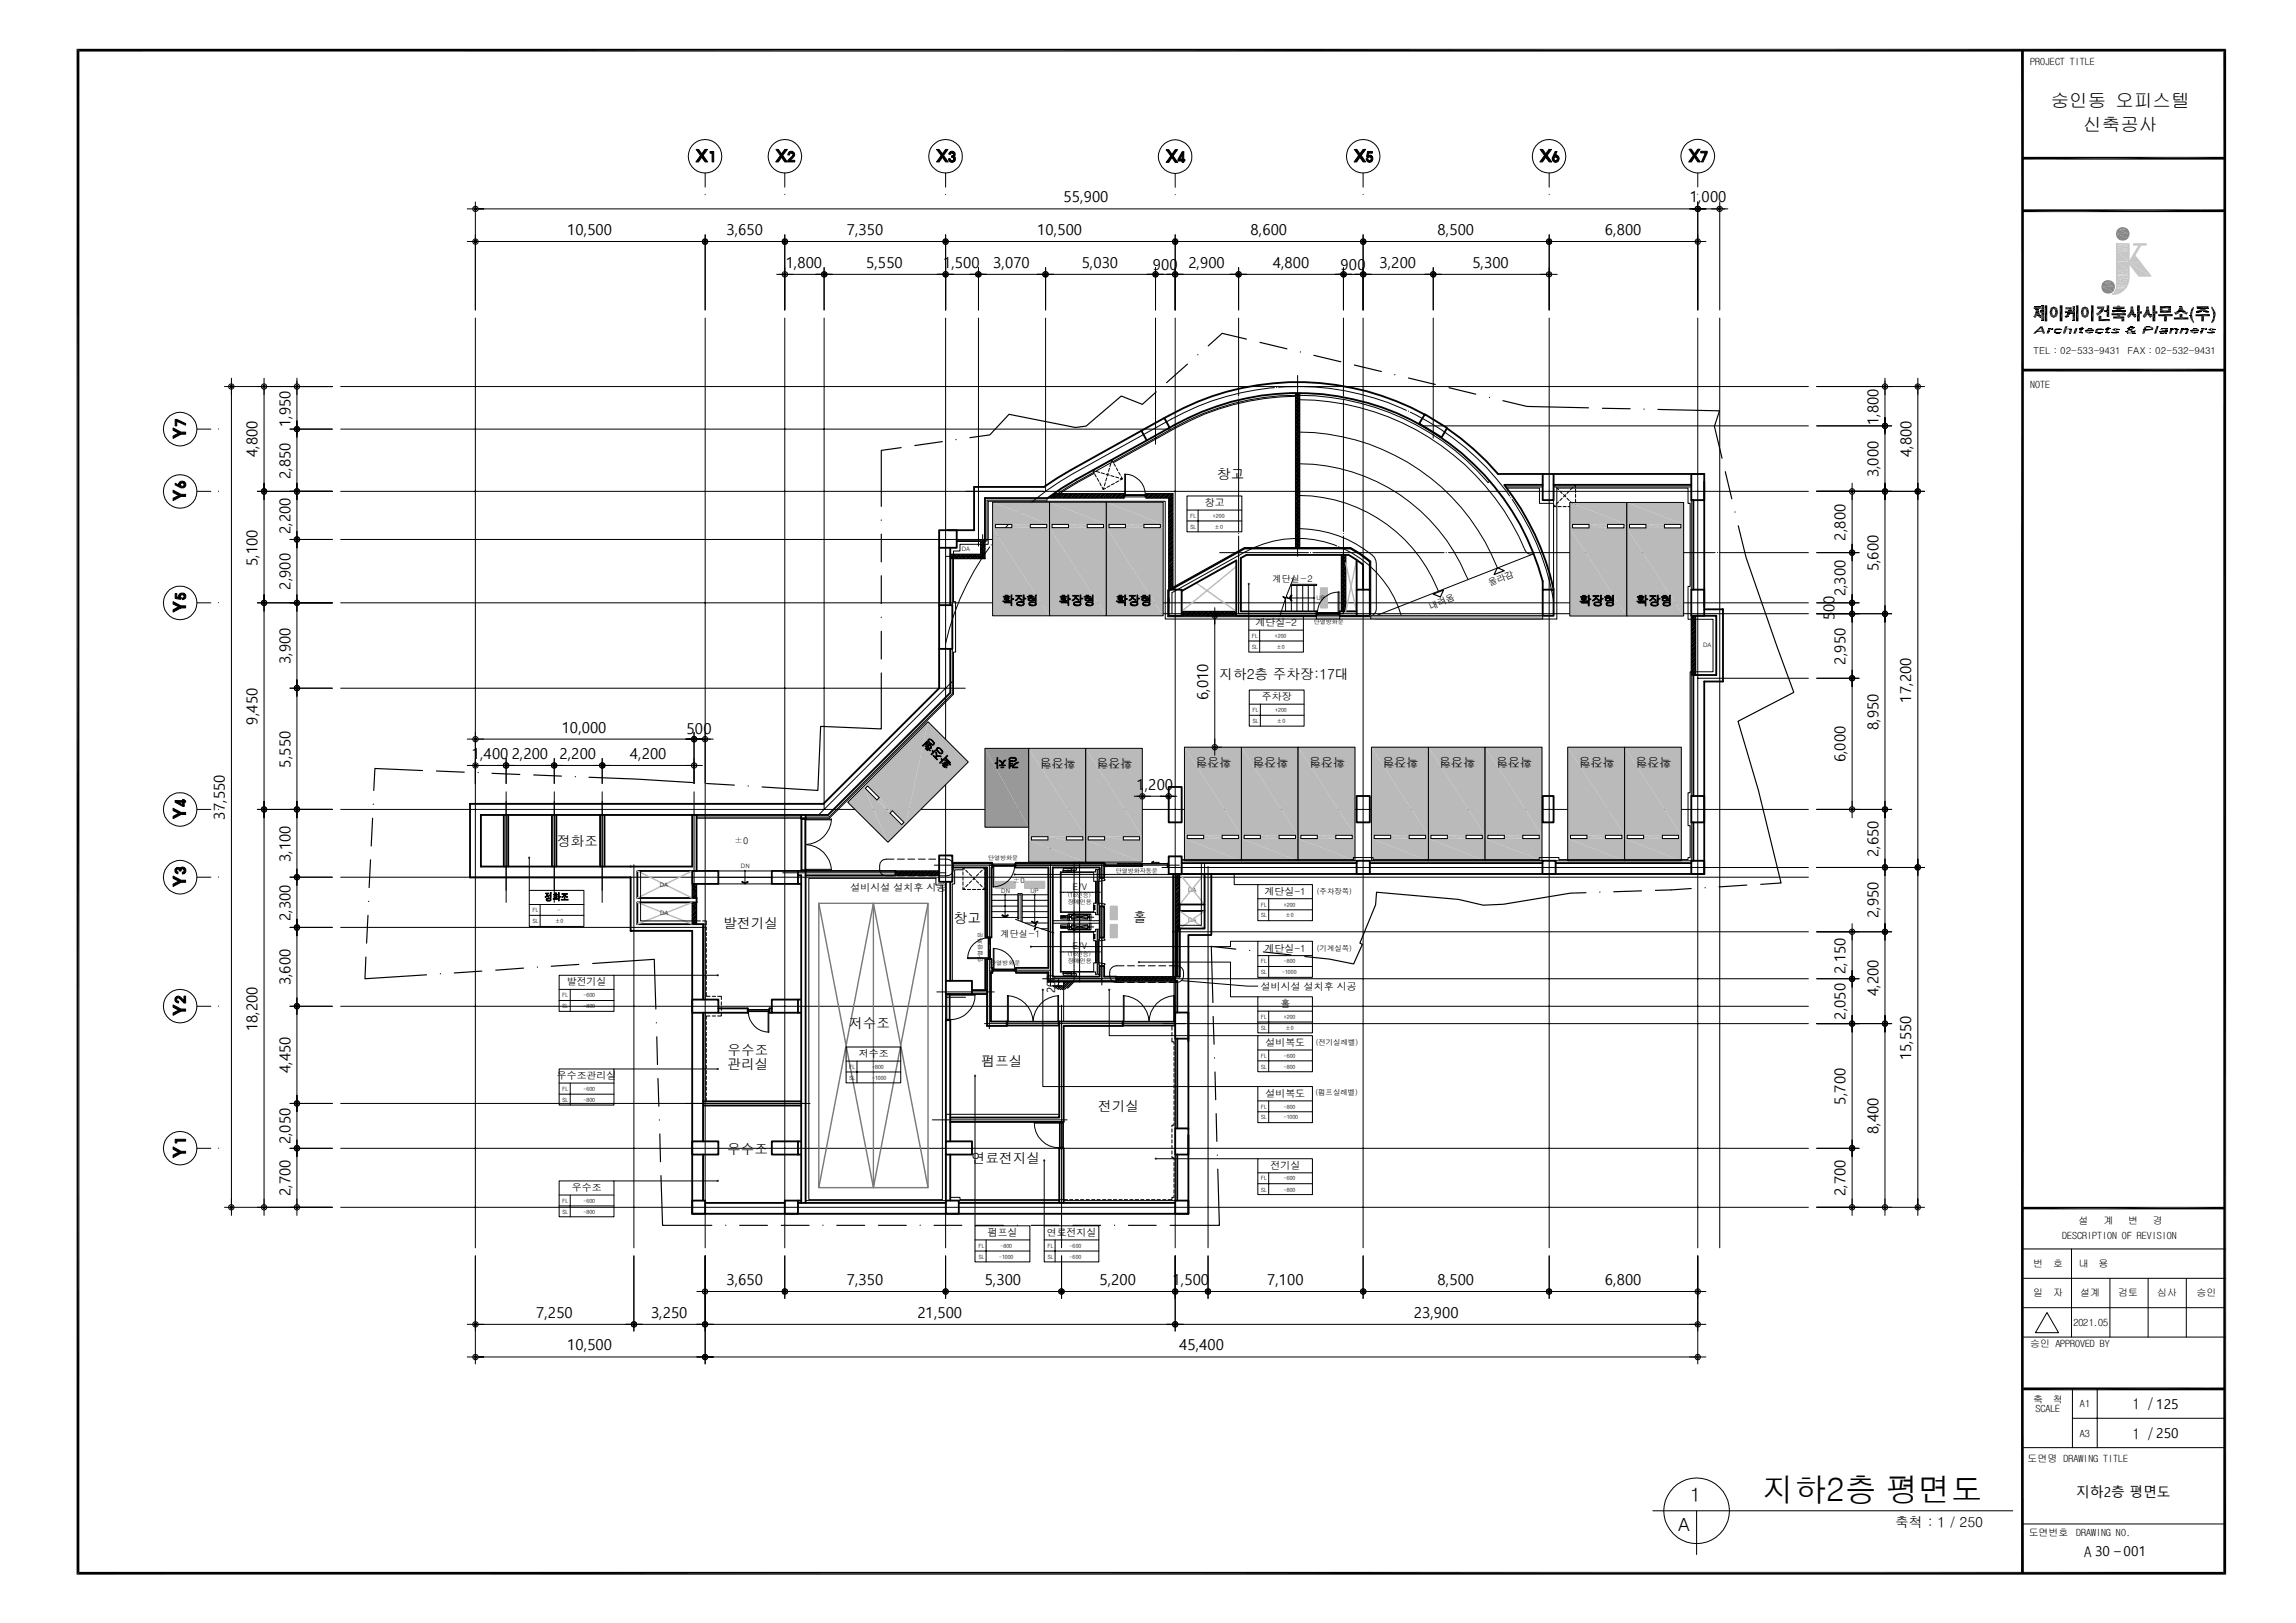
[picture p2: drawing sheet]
<svg xmlns="http://www.w3.org/2000/svg" width="420mm" height="297mm" viewBox="0 0 420 297" stroke-linecap="round" stroke-linejoin="round" font-family="sans-serif">
<defs><g id="words">
<text font-size="5.8" x="322.3" y="274.6">지하2층 평면도</text>
<g font-size="3.4">
<text x="375.1" y="19.6">숭인동 오피스텔</text>
<text x="381.1" y="24">신축공사</text>
</g>
<g font-size="3.3">
<text x="309.2" y="274.6">1</text>
<text x="307" y="280.2">A</text>
</g>
<g font-size="2.8">
<text x="194.6" y="37">55,900</text>
<text x="309.1" y="37">1,000</text>
<text x="103.8" y="43">10,500</text>
<text x="132.9" y="43">3,650</text>
<text x="154.9" y="43">7,350</text>
<text x="189.7" y="43">10,500</text>
<text x="228.8" y="43">8,600</text>
<text x="263" y="43">8,500</text>
<text x="293.6" y="43">6,800</text>
<text x="143.7" y="49">1,800</text>
<text x="158.5" y="49">5,550</text>
<text x="172.5" y="49">1,500</text>
<text x="181.7" y="49">3,070</text>
<text x="197.9" y="49">5,030</text>
<text x="210.9" y="49.4">900</text>
<text x="217.4" y="49">2,900</text>
<text x="232.8" y="49">4,800</text>
<text x="245.2" y="49.4">900</text>
<text x="252.3" y="49">3,200</text>
<text x="269.3" y="49">5,300</text>
<text x="343.6" y="77.8" transform="rotate(-90 343.6 77.8)">1,800</text>
<text x="47.1" y="83.7" transform="rotate(-90 47.1 83.7)">4,800</text>
<text x="53.1" y="78.1" transform="rotate(-90 53.1 78.1)">1,950</text>
<text x="349.6" y="83.7" transform="rotate(-90 349.6 83.7)">4,800</text>
<text x="53.1" y="87.6" transform="rotate(-90 53.1 87.6)">2,850</text>
<text x="343.6" y="87.3" transform="rotate(-90 343.6 87.3)">3,000</text>
<text x="53.1" y="97.7" transform="rotate(-90 53.1 97.7)">2,200</text>
<text x="337.6" y="98.9" transform="rotate(-90 337.6 98.9)">2,800</text>
<text x="47.1" y="103.5" transform="rotate(-90 47.1 103.5)">5,100</text>
<text x="53.1" y="107.9" transform="rotate(-90 53.1 107.9)">2,900</text>
<text x="343.6" y="104.6" transform="rotate(-90 343.6 104.6)">5,600</text>
<text x="335.6" y="113.5" transform="rotate(-90 335.6 113.5)">500</text>
<text x="337.6" y="109.1" transform="rotate(-90 337.6 109.1)">2,300</text>
<text x="53.1" y="121.5" transform="rotate(-90 53.1 121.5)">3,900</text>
<text x="337.6" y="121.6" transform="rotate(-90 337.6 121.6)">2,950</text>
<text x="221" y="128.1" transform="rotate(-90 221 128.1)">6,010</text>
<text x="349.6" y="128.6" transform="rotate(-90 349.6 128.6)">17,200</text>
<text x="47.1" y="132.6" transform="rotate(-90 47.1 132.6)">9,450</text>
<text x="102.7" y="134.1">10,000</text>
<text x="125.6" y="134.4">500</text>
<text x="343.6" y="133.6" transform="rotate(-90 343.6 133.6)">8,950</text>
<text x="53.1" y="140.5" transform="rotate(-90 53.1 140.5)">5,550</text>
<text x="86.3" y="138.9">1,400</text>
<text x="93.6" y="138.9">2,200</text>
<text x="102.4" y="138.9">2,200</text>
<text x="115.2" y="138.9">4,200</text>
<text x="337.6" y="139.5" transform="rotate(-90 337.6 139.5)">6,000</text>
<text x="41.1" y="150" transform="rotate(-90 41.1 150)">37,550</text>
<text x="207.9" y="144.5">1,200</text>
<text x="53.1" y="157.7" transform="rotate(-90 53.1 157.7)">3,100</text>
<text x="343.6" y="156.8" transform="rotate(-90 343.6 156.8)">2,650</text>
<text x="53.1" y="168.5" transform="rotate(-90 53.1 168.5)">2,300</text>
<text x="343.6" y="168" transform="rotate(-90 343.6 168)">2,950</text>
<text x="337.6" y="178.2" transform="rotate(-90 337.6 178.2)">2,150</text>
<text x="53.1" y="180.3" transform="rotate(-90 53.1 180.3)">3,600</text>
<text x="343.6" y="182.2" transform="rotate(-90 343.6 182.2)">4,200</text>
<text x="47.1" y="188.8" transform="rotate(-90 47.1 188.8)">18,200</text>
<text x="337.6" y="186.6" transform="rotate(-90 337.6 186.6)">2,050</text>
<text x="53.1" y="196.3" transform="rotate(-90 53.1 196.3)">4,450</text>
<text x="349.6" y="194.1" transform="rotate(-90 349.6 194.1)">15,550</text>
<text x="337.6" y="202.1" transform="rotate(-90 337.6 202.1)">5,700</text>
<text x="53.1" y="209.4" transform="rotate(-90 53.1 209.4)">2,050</text>
<text x="343.6" y="207.5" transform="rotate(-90 343.6 207.5)">8,400</text>
<text x="53.1" y="218.9" transform="rotate(-90 53.1 218.9)">2,700</text>
<text x="337.6" y="218.9" transform="rotate(-90 337.6 218.9)">2,700</text>
<text x="132.9" y="235.2">3,650</text>
<text x="154.9" y="235.2">7,350</text>
<text x="180.1" y="235.2">5,300</text>
<text x="201.1" y="235.2">5,200</text>
<text x="214.5" y="235.2">1,500</text>
<text x="231.8" y="235.2">7,100</text>
<text x="263" y="235.2">8,500</text>
<text x="293.6" y="235.2">6,800</text>
<text x="98.1" y="241.2">7,250</text>
<text x="119.1" y="241.2">3,250</text>
<text x="167.8" y="241.2">21,500</text>
<text x="258.6" y="241.2">23,900</text>
<text x="103.8" y="247.1">10,500</text>
<text x="215.7" y="247.1">45,400</text>
</g>
<g font-size="2.7">
<text x="390" y="257.9">1 /125</text>
<text x="390" y="263.3">1 /250</text>
<text x="381.3" y="285">A 30 -001</text>
</g>
<g font-size="2.5">
<text x="222.7" y="87.7">창고</text>
<text x="223" y="124.3">지하2층 주차장:17대</text>
<text x="101.9" y="154.8">정화조</text>
<text x="132.3" y="169.8">발전기실</text>
<text x="174.5" y="169">창고</text>
<text x="207.3" y="168.8">홀</text>
<text x="155.3" y="188.2">저수조</text>
<text x="133.1" y="193">우수조</text>
<text x="133.1" y="195.7">관리실</text>
<text x="179.5" y="195.1">펌프실</text>
<text x="200.9" y="203.4">전기실</text>
<text x="133" y="211.2">우수조</text>
<text x="177.8" y="212.9">연료전지실</text>
<text x="379.8" y="274">지하2층 평면도</text>
<text x="346.7" y="279.5">축척 : 1 / 250</text>
</g>
<g font-size="2.2">
<text x="196.8" y="139" transform="rotate(180 196.8 139)">확장형</text>
<text x="207.2" y="139" transform="rotate(180 207.2 139)">확장형</text>
<text x="225.3" y="138.8" transform="rotate(180 225.3 138.8)">확장형</text>
<text x="235.7" y="138.8" transform="rotate(180 235.7 138.8)">확장형</text>
<text x="246.1" y="138.8" transform="rotate(180 246.1 138.8)">확장형</text>
<text x="259.5" y="138.8" transform="rotate(180 259.5 138.8)">확장형</text>
<text x="269.9" y="138.8" transform="rotate(180 269.9 138.8)">확장형</text>
<text x="280.3" y="138.8" transform="rotate(180 280.3 138.8)">확장형</text>
<text x="295.4" y="138.8" transform="rotate(180 295.4 138.8)">확장형</text>
<text x="305.8" y="138.8" transform="rotate(180 305.8 138.8)">확장형</text>
</g>
<text font-size="2.1" x="193" y="181.7" transform="rotate(-90 193 181.7)">200</text>
<g font-size="1.8">
<text x="371.3" y="11.9">PROJECT TITLE</text>
<text x="371.3" y="71">NOTE</text>
<text x="220.4" y="92.6">창고</text>
<text x="229.7" y="114.6">계단실-2</text>
<text x="230.8" y="128.2">주차장</text>
<text x="155.6" y="163">설비시설 설치후 시공</text>
<text x="231.3" y="163.7">계단실-1</text>
<text x="231.3" y="174.2">계단실-1</text>
<text x="103.7" y="180.3">발전기실</text>
<text x="230.6" y="181.1">설비시설 설치후 시공</text>
<text x="234.2" y="184.3">홀</text>
<text x="231.5" y="191.4">설비복도</text>
<text x="101.9" y="197.5">우수조관리실</text>
<text x="157.1" y="193.5">저수조</text>
<text x="231.5" y="200.7">설비복도</text>
<text x="232.4" y="213.9">전기실</text>
<text x="104.6" y="218">우수조</text>
<text x="180.7" y="226.2">펌프실</text>
<text x="191.5" y="226.2">연료전지실</text>
<text x="377.2" y="226.8">DESCRIPTION OF REVISION</text>
<text x="380.2" y="224">설</text>
<text x="384.8" y="224">계</text>
<text x="389.3" y="224">변</text>
<text x="393.8" y="224">경</text>
<text x="371.9" y="231.9">번</text>
<text x="375.6" y="231.9">호</text>
<text x="380.2" y="231.9">내</text>
<text x="383.9" y="231.9">용</text>
<text x="371.9" y="237.2">일</text>
<text x="375.6" y="237.2">자</text>
<text x="380.5" y="237.2">설계</text>
<text x="387.5" y="237.2">검토</text>
<text x="394.6" y="237.2">심사</text>
<text x="401.8" y="237.2">승인</text>
<text x="379.3" y="242.6">2021.05</text>
<text x="371.3" y="246.5">승인 APPROVED BY</text>
<text x="371.9" y="256.8">축</text>
<text x="375.5" y="256.8">척</text>
<text x="380.4" y="257.6">A1</text>
<text x="372.3" y="258.5">SCALE</text>
<text x="380.4" y="262.9">A3</text>
<text x="370.9" y="267.5">도면명 DRAWING TITLE</text>
<text x="371.1" y="281.1">도면번호</text>
<text x="379.8" y="281.1">DRAWING NO.</text>
</g>
<g font-size="1.7">
<text x="372" y="64.7">TEL : 02-533-9431</text>
<text x="389.2" y="64.7">FAX : 02-532-9431</text>
<text x="232.8" y="106.6">계단실-2</text>
<text x="272.5" y="107.3" transform="rotate(-22 272.5 107.3)">올라감</text>
<text x="261.7" y="111.5" transform="rotate(-22 261.7 111.5)">내려옴</text>
<text x="134.3" y="154.5">±0</text>
<text x="196.2" y="162.8">E/V</text>
<text x="183" y="171.4">계단실-1</text>
<text x="196.2" y="173.7">E/V</text>
</g>
<g font-size="1.4">
<text x="185.3" y="161.5">±0</text>
<text x="240.9" y="163.6">(주차장쪽)</text>
<text x="240.9" y="174">(기계실쪽)</text>
<text x="240.7" y="191.3">(전기실레벨)</text>
<text x="240.6" y="200.4">(펌프실레벨)</text>
</g>
<g font-size="1.1">
<text x="217.8" y="94.7">FL</text>
<text x="221.9" y="94.7">+200</text>
<text x="175.9" y="100.9">DA</text>
<text x="217.8" y="96.8">SL</text>
<text x="222.1" y="96.8">±0</text>
<text x="240.8" y="109.7">UP</text>
<text x="229.1" y="116.7">FL</text>
<text x="229.1" y="118.7">SL</text>
<text x="233.2" y="116.7">+200</text>
<text x="233.4" y="118.7">±0</text>
<text x="240.3" y="114.3">단열방화문</text>
<text x="311.5" y="118.4">DA</text>
<text x="229.1" y="130.3">FL</text>
<text x="233.3" y="130.3">+200</text>
<text x="229.1" y="132.3">SL</text>
<text x="233.5" y="132.3">±0</text>
<text x="135.5" y="158.9">DN</text>
<text x="180.8" y="157.4">단열방화문</text>
<text x="204.1" y="159.8">단열방화자동문</text>
<text x="97.5" y="166.9">FL</text>
<text x="102" y="166.9">-</text>
<text x="120.7" y="162.3">DA</text>
<text x="120.8" y="167.5">DA</text>
<text x="183.1" y="163.4">DN</text>
<text x="188.5" y="163.4">UP</text>
<text x="195.2" y="164.1">(16인승)</text>
<text x="195.3" y="165.4">장애인용</text>
<text x="217.3" y="163.3">DA</text>
<text x="230.7" y="165.9">FL</text>
<text x="230.7" y="167.9">SL</text>
<text x="234.8" y="165.9">+200</text>
<text x="235.1" y="167.9">±0</text>
<text x="97.5" y="169">SL</text>
<text x="101.5" y="169">±0</text>
<text x="217.3" y="168.7">DA</text>
<text x="179.7" y="176" transform="rotate(-90 179.7 176)">단열방화문</text>
<text x="181.1" y="176.7">단열방화문</text>
<text x="195.2" y="175">(16인승)</text>
<text x="195.3" y="176.3">장애인용</text>
<text x="230.7" y="176.3">FL</text>
<text x="230.7" y="178.3">SL</text>
<text x="234.5" y="178.3">-1000</text>
<text x="234.8" y="176.3">-800</text>
<text x="102.9" y="182.5">FL</text>
<text x="102.9" y="184.5">SL</text>
<text x="106.7" y="182.5">-600</text>
<text x="106.7" y="184.5">-800</text>
<text x="230.7" y="186.4">FL</text>
<text x="230.7" y="188.4">SL</text>
<text x="234.8" y="186.4">+200</text>
<text x="235.1" y="188.4">±0</text>
<text x="155.4" y="195.6">FL</text>
<text x="155.4" y="197.6">SL</text>
<text x="159.5" y="195.6">-800</text>
<text x="159.5" y="197.6">-1000</text>
<text x="230.7" y="193.5">FL</text>
<text x="230.7" y="195.5">SL</text>
<text x="234.8" y="193.5">-600</text>
<text x="234.8" y="195.5">-800</text>
<text x="102.9" y="199.6">FL</text>
<text x="102.9" y="201.6">SL</text>
<text x="106.7" y="199.6">-600</text>
<text x="106.7" y="201.6">-800</text>
<text x="230.7" y="202.9">FL</text>
<text x="234.8" y="202.9">-800</text>
<text x="230.7" y="204.9">SL</text>
<text x="234.8" y="204.9">-1000</text>
<text x="102.9" y="220.1">FL</text>
<text x="106.7" y="220.1">-600</text>
<text x="230.7" y="216">FL</text>
<text x="230.7" y="218.1">SL</text>
<text x="234.8" y="216">-600</text>
<text x="234.8" y="218.1">-800</text>
<text x="102.9" y="222.1">SL</text>
<text x="106.7" y="222.1">-800</text>
<text x="179" y="228.3">FL</text>
<text x="179" y="230.3">SL</text>
<text x="182.8" y="230.3">-1000</text>
<text x="183" y="228.3">-800</text>
<text x="191.6" y="228.3">FL</text>
<text x="191.6" y="230.3">SL</text>
<text x="195.7" y="228.3">-600</text>
<text x="195.7" y="230.3">-600</text>
</g>
</g></defs>
<g fill="none" stroke="#000" stroke-width=".18">
<path d="M86.8 38.1h.4v.3h-.4zM87 37v19.7M129 31.7v2.5M129 35.6h.1M143.6 31.7v2.5M143.6 35.6h.1M173 31.7v2.5M173 35.6h.1M215 31.7v2.6M215 35.6h.1M249.3 31.7v2.5M249.3 35.6h.1"/>
<path d="M283.4 31.7v2.5M283.4 35.6h.1M310.6 37v19.7M310.6 31.7v2.5M310.6 35.5v.1M314.4 38.1h.3v.3h-.3zM314.6 37v19.7M316.1 38.2h-230.6M86.8 44h.4v.4h-.4zM87 58.2v170.1M128.8 44h.4v.4h-.4zM129 43v13.7"/>
<path d="M129 58.2v170.1M143.4 44h.4v.4h-.4zM143.4 50h.4v.4h-.4zM143.6 43v13.7M143.6 58.2v170.1M150.6 50h.4v.4h-.4zM150.7 49v7.7M150.7 58.2v89.9M172.8 44h.3v.4h-.3zM173 43v13.7M173 58.2v170.1M178.8 50h.4v.4h-.4z"/>
<path d="M179 49v7.7M179 58.2v41.7M191.1 50h.3v.4h-.3zM191.3 58.2v31.7M191.3 49v7.7M211.4 49v7.7M211.4 58.2v23.1M214.8 44h.3v.4h-.3zM215 43v13.7M215 58.2v170.1M226.6 49v7.7M226.6 58.2v14.3"/>
<path d="M245.6 50h.4v.4h-.4zM245.7 49v7.7M245.7 58.2v14.3M249.2 44h.4v.4h-.4zM249.2 50h.4v.4h-.4zM249.3 43v13.7M249.3 58.2v170.1M262.2 58.2v22M262.2 49v7.7M283.2 44h.3v.4h-.3zM283.2 50h.3v.4h-.3zM283.4 58.2v170.1"/>
<path d="M283.4 43v13.7M284.9 50.2h-142.8M310.4 44h.3v.4h-.3zM310.6 58.2v170.1M312 44.2h-226.5M314.6 58.2v170.1M36 78.5h2.6M40 78.5h.1M41.1 70.7h19.7M42.1 70.6h.4v.3h-.4zM42.3 69.2v153.2M48.3 69.2v153.2"/>
<path d="M53 78.5h7.8M54.3 69.2v153.2M62.3 70.7h268.5M62.3 78.5h151.8M226.6 72.8v.1M226.6 73.3v24M233.1 71a47.4 47.4 0 0 0-18.9 5.7l-17.9 10a47.7 47.7 0 0 0-14.7 12.7M233.5 70.9h.1M233.9 70.9a47 47 0 0 1 23.4 4.2M237.1 71.9l-.1 .2M237.4 68.7v16.2M237.4 71.9l-.4 .4"/>
<path d="M237.7 71.9l-.7 .7M237.7 72.1l-.7 .8M237.7 72.3l-.7 .9M237.7 72.6l-.7 .8M237.7 72.9l-.7 .8M237.7 73.2l-.7 .8M237.7 74.8l-.7 .8M237.7 73.7l-.7 .8M237.7 74l-.7 .8M237.7 74.3l-.7 .8M237.7 75.1l-.7 .8M237.7 75.9l-.7 .8"/>
<path d="M237.7 76.1l-.7 .8M237.7 77.8l-.7 .7M237.7 76.7l-.7 .8M237.7 76.9l-.7 .8M237.7 77.2l-.7 .8M237.7 77.5l-.7 .8M237.7 78l-.7 .8M237.7 78.3l-.7 .8M237.7 78.6l-.7 .8M237.7 78.8l-.7 .8M237.7 79.1l-.7 .8M237.7 79.6l-.7 .8"/>
<path d="M237.7 79.9l-.7 .8M237.7 73.4l-.7 .9M237.7 74.5l-.7 .8M237.7 75.3l-.7 .8M237.7 75.6l-.7 .8M237.7 76.4l-.7 .8M237.7 79.4l-.7 .8M245.7 72.8v.1M245.7 73.3v24M257.6 75.2v.1M258 75.4a47 47 0 0 1 18.1 15.4M260.3 77.9h70.5"/>
<path d="M332.3 70.7h19.7M332.3 77.9h13.7M344.8 69.2v153.2M350.6 70.6h.4v.3h-.4zM350.8 69.2v153.2M36 89.9h2.6M40 89.9h.1M47.1 89.9h13.7M53 98.7h7.8M62.3 98.7h119.5M62.3 89.9h268.5M179.6 99l-.2 .2"/>
<path d="M179.8 99l-.4 .5M180.1 99l-.7 .8M180.2 99.2l-.8 .8M180.2 99.5l-.8 .8M180.2 99.8l-.8 .8M181.3 99.7h.1M192.2 90.7l-.4 .4M192.9 90.3l-.8 .8M193.1 90.3l-.8 .8M193.4 90.3l-.8 .8M193.7 90.3l-.8 .8M193.9 90.3l-.8 .8"/>
<path d="M194.2 90.3l-.8 .8M194.5 90.3l-.8 .8M194.7 90.3l-.8 .8M195 90.3l-.8 .8M195.3 90.3l-.8 .8M195.5 90.3l-.8 .8M195.8 90.3l-.8 .8M196.1 90.3l-.8 .8M196.3 90.3l-.8 .8M196.6 90.3l-.8 .8M196.9 90.3l-.8 .8M197.1 90.3l-.7 .8"/>
<path d="M197.4 90.3l-.8 .8M197.7 90.3l-.8 .8M198 90.3l-.8 .8M198.2 90.3l-.8 .8M198.5 90.3l-.8 .8M198.8 90.3l-.8 .8M199.1 90.3l-.9 .8M199.3 90.3l-.8 .8M199.6 90.3l-.8 .8M199.9 90.3l-.8 .8M200.1 90.3l-.8 .8M200.4 90.3l-.8 .8"/>
<path d="M200.7 90.3l-.8 .8M201 90.3l-.8 .8M201.2 90.3l-.8 .8M201.5 90.3l-.8 .8M201.8 90.3l-.8 .8M202 90.3l-.8 .8M202.3 90.3l-.8 .8M202.6 90.3l-.8 .8M202.8 90.3l-.8 .8M203.1 90.3l-.8 .8M203.4 90.3l-.8 .8M203.6 90.3l-.8 .8"/>
<path d="M203.9 90.3l-.8 .8M204.2 90.3l-.8 .8M204.4 90.3l-.8 .8M204.7 90.3l-.8 .8M205 90.3l-.8 .8M205.2 90.3l-.8 .8M205.5 90.3l-.8 .8M205.6 90.5l-.6 .6M205.6 90.8l-.3 .3M205.6 91l-.1 .1M209.8 90.3l-.2 .3M210.1 90.3l-.5 .5"/>
<path d="M210.4 90.3l-.8 .8M210.7 90.3l-.9 .8M210.9 90.3l-.8 .8M211.2 90.3l-.8 .8M211.5 90.3l-.8 .8M211.7 90.3l-.8 .8M212 90.3l-.8 .8M212.3 90.3l-.8 .8M212.5 90.3l-.8 .8M212.8 90.3l-.8 .8M213.1 90.3l-.8 .8M213.3 90.3l-.8 .8"/>
<path d="M213.6 90.3l-.8 .8M213.9 90.3l-.8 .8M214.1 90.3l-.8 .8M214.4 90.3l-.8 .8M214.5 90.4l-.7 .8M214.5 90.7l-.7 .8M214.5 91l-.7 .8M214.5 91.2l-.7 .8M214.5 91.5l-.7 .8M214.5 91.8l-.7 .8M214.5 92.1l-.7 .7M214.5 92.3l-.7 .8"/>
<path d="M214.5 92.6l-.7 .8M214.5 92.9l-.7 .8M214.5 93.1l-.7 .8M214.5 93.4l-.7 .8M214.5 93.7l-.7 .8M214.5 93.9l-.7 .8M214.5 94.2l-.7 .8M214.5 94.5l-.7 .8M214.5 94.7l-.7 .8M214.5 95l-.7 .8M214.5 95.3l-.7 .8M214.5 95.5l-.7 .9"/>
<path d="M214.5 95.8l-.7 .8M214.5 96.1l-.7 .8M214.5 96.4l-.7 .8M214.5 96.6l-.7 .9M214.5 96.9l-.7 .8M214.5 97.2l-.7 .8M214.5 97.5l-.7 .8M214.5 97.7l-.7 .8M214.5 98l-.7 .8M214.5 98.3l-.7 .8M214.5 98.5l-.7 .8M214.5 98.8l-.7 .8"/>
<path d="M214.5 99.1l-.7 .8M214.5 99.3l-.7 .8M214.5 99.6l-.7 .8M214.5 99.9l-.7 .8M226.6 97.6v.1M226.6 98.1v14.2h19.1v-14.2M237.4 85.2v.1M237.4 85.6v16.2M237.7 80.7l-.7 .8M237.7 80.2l-.7 .8M237.7 81l-.7 .8M237.7 81.8l-.7 .8"/>
<path d="M237.7 82l-.7 .8M237.7 83.7l-.7 .8M237.7 82.6l-.7 .8M237.7 80.4l-.7 .8M237.7 81.2l-.7 .8M237.7 81.5l-.7 .8M237.7 82.3l-.7 .8M237.7 82.8l-.7 .9M237.7 83.1l-.7 .8M237.7 83.4l-.7 .8M237.7 83.9l-.7 .9M237.7 84.2l-.7 .8"/>
<path d="M237.7 84.5l-.7 .8M237.7 84.8l-.7 .8M237.7 85l-.7 .8M237.7 85.3l-.7 .8M237.7 85.6l-.7 .8M237.7 85.8l-.7 .8M237.7 86.1l-.7 .8M237.7 86.4l-.7 .8M237.7 86.7l-.7 .7M237.7 86.9l-.7 .8M237.7 87.2l-.7 .8M237.7 87.5l-.7 .8"/>
<path d="M237.7 87.7l-.7 .8M237.7 88l-.7 .8M237.7 88.3l-.7 .8M237.7 88.5l-.7 .8M237.7 88.8l-.7 .8M237.7 89.1l-.7 .8M237.7 89.3l-.7 .8M237.7 89.6l-.7 .8M237.7 89.9l-.7 .8M237.7 90.1l-.7 .8M237.7 90.4l-.7 .8M237.7 90.7l-.7 .8"/>
<path d="M237.7 90.9l-.7 .8M237.7 91.2l-.7 .8M237.7 91.5l-.7 .8M237.7 91.7l-.7 .8M237.7 92l-.7 .8M237.7 92.3l-.7 .8M237.7 92.6l-.7 .7M237.7 92.8l-.7 .8M237.7 93.1l-.7 .8M237.7 93.4l-.7 .8M237.7 93.6l-.7 .8M237.7 93.9l-.7 .8"/>
<path d="M237.7 94.2l-.7 .8M237.7 94.4l-.7 .9M237.7 94.7l-.7 .8M237.7 95l-.7 .8M237.7 95.3l-.7 .8M237.7 95.5l-.7 .8M237.7 95.8l-.7 .8M237.7 96.1l-.7 .8M237.7 96.4l-.7 .8M237.7 96.6l-.7 .8M237.7 96.9l-.7 .8M237.7 97.2l-.7 .8"/>
<path d="M237.7 97.4l-.7 .8M237.7 97.7l-.7 .8M237.7 98l-.7 .8M237.7 98.2l-.7 .8M237.7 98.5l-.7 .8M237.7 98.8l-.7 .8M237.7 99l-.7 .8M237.7 99.3l-.7 .8M237.7 99.6l-.6 .6M237.7 99.8l-.3 .4M244.5 99.9a19.7 19.7 0 0 0-16.7 1.1l-13.4 7.5v3.8M244.9 100h.1"/>
<path d="M245.7 97.6v.1M276.4 91.1h.1M276.6 91.4a46.9 46.9 0 0 1 7.5 18.2M284.2 92.3v.4h.4M284.2 89.5v.6M284.2 90.4v.6M284.2 91.4v.5M284.2 88.7l.3 .3M284.5 92.5l-.3 .2M284.6 88.7h-.4v.5M284.7 89.2l.4 .4M285 88.7h.6"/>
<path d="M285 92.7h.6M285.1 91.8l-.4 .4M285.3 89.9l.5 .4M285.7 91.2l-.4 .4M285.9 88.7h.6M285.9 92.7h.6M286 90.5l.4 .4M286.4 90.5l-.4 .4M286.6 91.2l.5 .4M286.8 88.7h.6M286.8 92.7h.6M287.1 89.9l-.5 .4"/>
<path d="M287.3 91.8l.4 .4M287.7 89.2l-.4 .4M287.7 88.7h.5v.5M288 92.5l.2 .2h-.5M288.2 89.5v.6M288.2 90.4v.6M288.2 91.4v.5M288.2 92.3v.4M288.2 88.7l-.2 .3M332.3 89.9h19.7M338.8 88.4v61.2M350.6 89.7h.4v.4h-.4z"/>
<path d="M36 110.3h2.6M40 110.3h.1M47.1 110.3h13.7M62.3 110.3h268.5M173.9 101.4l-.1 .2M174.2 101.4l-.4 .4M174.5 101.4l-.7 .7M174.8 101.4l-.9 .8M175 101.4l-.8 .8M175.3 101.4l-.8 .8M175.6 101.4l-.8 .8M175.8 101.4l-.8 .8"/>
<path d="M176.1 101.4l-.8 .8M176.4 101.4l-.8 .8M176.6 101.4l-.7 .8M176.9 101.4l-.8 .8M177.2 101.4l-.8 .8M177.5 101.4l-.8 .8M177.7 101.4l-.8 .8M178 101.4l-.8 .8M178.3 101.4l-.8 .8M178.5 101.4l-.8 .8M178.8 101.4l-.8 .8M179.1 101.4l-.8 .8"/>
<path d="M179.3 101.4l-.8 .8M180.2 100l-.8 .8M180.2 100.3l-.8 .8M180.2 100.6l-.8 .8M180.2 100.9l-1.4 1.3M180.2 101.1l-1.1 1.1M180.2 101.4l-.9 .8M180.2 101.7l-.6 .5M180.2 101.9l-.3 .3M180.2 102.2h-.1M181.1 100.1a48.3 48.3 0 0 0-8.1 17.6M212.2 112.3h118.6"/>
<path d="M214.5 102.8l-.7 .8M214.5 103.1l-.7 .8M214.5 103.4l-.7 .8M214.5 103.6l-.7 .8M214.5 103.9l-.7 .8M214.5 104.2l-.7 .8M214.5 104.4l-.7 .8M214.5 104.7l-.7 .8M214.5 105l-.7 .8M214.5 105.2l-.7 .8M214.5 105.5l-.7 .8M214.5 105.8l-.7 .8"/>
<path d="M214.5 106l-.7 .8M214.5 106.3l-.7 .8M214.5 106.6l-.7 .8M214.5 106.9l-.7 .8M214.5 107.1l-.7 .8M214.5 107.4l-.1 .2M214.5 100.1l-.7 .8M214.5 100.4l-.7 .8M214.5 100.7l-.7 .8M214.5 101l-.7 .7M214.5 101.2l-.7 .8M214.5 101.5l-.7 .8"/>
<path d="M214.5 101.8l-.7 .8M214.5 102l-.7 .8M214.5 102.3l-.7 .8M214.5 102.6l-.7 .8M216.2 111.9v.1M216.5 111.9l-.3 .3M216.7 111.9l-.5 .6M217 111.9l-.8 .8M217.3 111.9l-.8 .8M217.6 111.9l-.8 .8M217.8 111.9l-.8 .8M218.1 111.9l-.8 .8"/>
<path d="M218.4 111.9l-.8 .8M218.7 111.9l-.9 .8M218.9 111.9l-.8 .8M219.2 111.9l-.8 .8M219.5 111.9l-.8 .8M219.7 111.9l-.8 .8M220 111.9l-.8 .8M220.3 111.9l-.8 .8M220.6 111.9l-.8 .8M220.8 111.9l-.8 .8M221.1 111.9l-.8 .8M221.4 111.9l-.8 .8"/>
<path d="M221.6 111.9l-.8 .8M221.9 111.9l-.8 .8M222.2 111.9l-.8 .8M222.4 111.9l-.8 .8M222.7 111.9l-.8 .8M223 111.9l-.8 .8M223.1 101.1h16.3M223.2 111.9l-.8 .8M223.5 111.9l-.8 .8M223.8 111.9l-.8 .8M224 111.9l-.8 .8M224.3 111.9l-.8 .8"/>
<path d="M224.6 111.9l-.8 .8M224.8 111.9l-.8 .8M225.1 111.9l-.8 .8M225.4 111.9l-.8 .8M225.6 111.9l-.7 .8M225.9 111.9l-.8 .8M226.1 111.9l-.7 .8M226.1 112.2l-.4 .5M226.1 112.5l-.2 .2M237.7 100.1v.1M239.7 101.1h.1M240.2 101.1h24"/>
<path d="M245.3 100.2a19.6 19.6 0 0 1 11.1 12.6M245.5 101.6l-.1 .1M245.7 101.1v11.2M245.8 101.6l-.4 .4M246 101.6l-.6 .7M246.2 101.7l-.8 .8M246.2 102l-.8 .8M246.2 102.3l-.8 .8M246.2 102.5l-.8 .8M246.2 102.8l-.8 .8M246.2 103.1l-.8 .8M246.2 103.3l-.8 .8"/>
<path d="M246.2 103.6l-.8 .8M246.2 103.9l-.8 .8M246.2 104.1l-.8 .8M246.2 104.4l-.8 .8M246.2 104.7l-.8 .8M246.2 104.9l-.8 .8M246.2 105.2l-.8 .8M246.2 105.5l-.8 .8M246.2 105.8l-.8 .8M246.2 106l-.8 .8M246.2 106.3l-.8 .8M246.2 106.6l-.8 .8"/>
<path d="M246.2 106.8l-.8 .9M246.2 107.1l-.8 .8M246.2 107.4l-.8 .8M246.2 107.7l-.8 .8M246.2 107.9l-.8 .8M246.2 108.2l-.8 .8M246.2 108.5l-.8 .8M246.2 108.8l-.8 .7M246.2 109l-.8 .8M246.2 109.3l-.8 .8M246.2 109.6l-.8 .8M246.2 109.8l-.8 .8"/>
<path d="M246.2 110.1l-.8 .8M246.2 110.4l-.8 .8M246.2 110.6l-.8 .8M246.2 110.9l-.8 .8M246.2 111.2l-.8 .7M246.2 111.4l-.5 .5M246.2 111.7l-.2 .2M264.5 101.1h.1M265 101.1h24M289.3 101.1h.1M289.8 101.1h23.9M314.2 101.1h.1"/>
<path d="M314.5 101.1h16.3M332.3 110.3h7.8M332.3 112.3h13.7M332.3 101.1h7.8M338.6 112.1h.4v.4h-.4zM338.8 110.8a.49 .49 0 0 0 .5-.6 .49 .49 0 0 0-.8-.3 .49 .49 0 0 0 0 .8l.3 .1v3M344.6 112.1h.4v.4h-.4zM53 125.9h7.8M62.3 125.9h114.3M174.2 124.8l-24.3 24.2M310.6 124.1h20.2M332.3 124.1h7.8"/>
<path d="M36 148.1h2.6M40 148.1h.1M47.1 148.1h13.7M62.3 148.1h268.5M92.6 144.9v20.2M101.4 144.9v20.2M110.2 144.9v20.2M116 158.2v70.1M127 144.9v18M143.2 159.7h29.8M170.9 158.3h44.8M181 158.3v14.6"/>
<path d="M192.2 155v25.4M201.5 155v25.3M201.5 158.3v20.8h-9.3M212.6 158.7h118.2M215.1 159.9l-.1 .2M215.4 159.9l-.4 .5M215.7 159.9l-.7 .8M221 158.6v69.7M332.3 148.1h13.7M332.3 158.7h19.7M344.6 158.5h.4v.4h-.4zM350.6 158.5h.4v.4h-.4z"/>
<path d="M36 160.5h2.6M40 160.5h.1M53 169.7h7.8M53 160.5h7.8M54.1 169.5h.4v.4h-.4zM62.3 169.7h66.6M62.3 160.5h268.5M181 173.3h.1M181 173.7v14.6M181 177.5h11.2M190.7 179.1h140.1M214.5 170.5h116.3"/>
<path d="M215.3 170.5l-.3 .4M215.3 170.7l-.3 .5M215.3 171l-.3 .4M215.3 171.3l-.3 .4M215.3 171.6l-.3 .4M215.3 171.8l-.3 .4M215.3 172.1l-.3 .4M215.3 172.4l-.3 .4M215.3 172.6l-.3 .4M215.3 172.9l-.3 .4M215.3 173.2l-.3 .4M215.3 173.4l-.3 .5"/>
<path d="M215.3 173.7l-.3 .4M215.3 174l-.3 .4M215.3 174.2l-.3 .5M215.3 174.5l-.3 .4M215.3 174.8l-.3 .4M215.3 175l-.3 .5M215.3 175.3l-.3 .4M215.3 175.6l-.3 .4M215.3 175.9l-.3 .4M215.3 176.1l-.3 .4M215.3 176.4l-.3 .4M215.3 176.7l-.3 .4"/>
<path d="M215.3 177l-.3 .3M215.3 177.2l-.3 .4M215.3 177.5l-.3 .4M215.3 177.8l-.3 .3M215.3 178l-.3 .4M215.3 178.3l-.3 .4M215.3 178.6l-.1 .1M215.8 162.8l-.8 .8M215.8 163.1l-.8 .8M215.8 163.4l-.8 .7M215.8 163.6l-.8 .8M215.8 163.9l-.8 .8"/>
<path d="M215.8 164.2l-.8 .8M215.8 164.4l-.8 .8M215.8 164.7l-.8 .8M215.8 165l-.8 .8M215.8 165.2l-.8 .8M215.8 165.5l-.8 .8M215.8 165.8l-.8 .8M215.8 166l-.8 .8M215.8 166.3l-.8 .8M215.8 166.6l-.8 .8M215.8 166.8l-.8 .8M215.8 167.1l-.8 .8"/>
<path d="M215.8 167.4l-.8 .8M215.8 167.6l-.8 .8M215.8 167.9l-.8 .8M215.8 168.2l-.8 .8M215.8 168.4l-.8 .8M215.8 168.7l-.8 .8M215.8 169l-.8 .8M215.8 169.3l-.8 .8M215.8 169.5l-.8 .8M215.8 169.8l-.8 .8M215.8 170.1l-.3 .2M215.8 160.1l-.8 .8"/>
<path d="M215.8 160.4l-.8 .8M215.8 160.7l-.8 .8M215.8 160.9l-.8 .8M215.8 161.2l-.8 .8M215.8 161.5l-.8 .8M215.8 161.7l-.8 .8M215.8 162l-.8 .8M215.8 162.3l-.8 .8M215.8 162.5l-.8 .8M332.3 179.1h7.8M332.3 170.5h13.7M338.6 178.9h.4v.4h-.4z"/>
<path d="M338.8 169v53.4M36 184.1h2.6M40 184.1h.1M53 184.1h7.8M54.1 183.9h.4v.4h-.4zM62.3 184.1h268.5M171.4 181.5h10.5M194.2 183.9v44.4M330.8 187.3h-150.7M332.3 187.3h13.7M36 210.1h2.6M40 210.1h.1"/>
<path d="M53 210.1h7.8M53 201.9h7.8M62.3 201.9h85.9M62.3 210.1h268.5M170.6 204.9h24.6M332.3 210.1h7.8M41.1 220.9h19.7M42.1 220.8h.4v.3h-.4zM62.3 220.9h268.5M87 229.8v19.8M116 229.8v13.8M127.5 236.3h47"/>
<path d="M128.8 236.2h.4v.3h-.4zM129 229.8v19.8M143.4 236.2h.4v.3h-.4zM143.6 229.8v7.8M173 229.8v7.8M213.4 236.3h98.6M215 229.8v13.8M220.8 236.2h.3v.3h-.3zM221 229.8v7.8M249.2 236.2h.4v.3h-.4zM249.3 229.8v7.8M283.2 236.2h.3v.3h-.3z"/>
<path d="M283.4 229.8v7.8M310.6 229.8v19.8M332.3 220.9h19.7M350.6 220.8h.4v.3h-.4zM85.5 242.4h226.5M85.5 248.3h226.5M86.8 242.2h.4v.3h-.4zM86.8 248.2h.4v.3h-.4zM115.8 242.2h.4v.3h-.4zM128.8 248.2h.4v.3h-.4zM128.8 242.2h.4v.3h-.4zM310.4 248.2h.3v.3h-.3z"/>
<circle cx="87" cy="38.2" r=".48"/>
<circle cx="129" cy="28.6" r="3.1"/>
<circle cx="143.6" cy="28.6" r="3.1"/>
<circle cx="173" cy="28.6" r="3.1"/>
<circle cx="215" cy="28.7" r="3.1"/>
<circle cx="249.4" cy="28.6" r="3.1"/>
<circle cx="283.4" cy="28.6" r="3.1"/>
<circle cx="310.6" cy="38.2" r=".25"/>
<circle cx="310.6" cy="38.2" r=".5"/>
<circle cx="310.6" cy="28.6" r="3.1"/>
<circle cx="314.6" cy="38.2" r=".48"/>
<circle cx="87" cy="44.2" r=".5"/>
<circle cx="129" cy="44.2" r=".5"/>
<circle cx="143.5" cy="44.2" r=".51"/>
<circle cx="143.6" cy="50.2" r=".5"/>
<circle cx="143.6" cy="44.2" r=".5"/>
<circle cx="150.8" cy="50.2" r=".48"/>
<circle cx="173" cy="44.2" r=".51"/>
<circle cx="173" cy="50.2" r=".25"/>
<circle cx="173" cy="50.2" r=".5"/>
<circle cx="179" cy="50.2" r=".48"/>
<circle cx="191.2" cy="50.2" r=".48"/>
<circle cx="191.3" cy="50.2" r=".5"/>
<circle cx="211.4" cy="50.2" r=".25"/>
<circle cx="211.4" cy="50.2" r=".5"/>
<circle cx="215" cy="50.2" r=".5"/>
<circle cx="215" cy="50.2" r=".25"/>
<circle cx="215" cy="44.2" r=".51"/>
<circle cx="226.6" cy="50.2" r=".5"/>
<circle cx="226.6" cy="50.2" r=".25"/>
<circle cx="245.8" cy="50.2" r=".48"/>
<circle cx="249.4" cy="44.2" r=".5"/>
<circle cx="249.4" cy="50.2" r=".48"/>
<circle cx="262.2" cy="50.2" r=".5"/>
<circle cx="262.2" cy="50.2" r=".25"/>
<circle cx="283.3" cy="44.2" r=".5"/>
<circle cx="283.4" cy="50.2" r=".48"/>
<circle cx="283.4" cy="44.2" r=".5"/>
<circle cx="310.6" cy="44.2" r=".51"/>
<circle cx="32.9" cy="78.5" r="3.1"/>
<circle cx="42.3" cy="70.7" r=".51"/>
<circle cx="48.3" cy="70.7" r=".25"/>
<circle cx="48.3" cy="70.7" r=".5"/>
<circle cx="54.3" cy="78.5" r=".25"/>
<circle cx="54.3" cy="70.7" r=".5"/>
<circle cx="54.3" cy="78.5" r=".5"/>
<circle cx="54.3" cy="70.7" r=".25"/>
<circle cx="344.8" cy="77.9" r=".25"/>
<circle cx="344.8" cy="77.9" r=".5"/>
<circle cx="344.8" cy="70.7" r=".5"/>
<circle cx="344.8" cy="70.7" r=".25"/>
<circle cx="350.8" cy="70.7" r=".51"/>
<circle cx="33" cy="89.9" r="3.1"/>
<circle cx="48.3" cy="89.9" r=".25"/>
<circle cx="48.3" cy="89.9" r=".5"/>
<circle cx="54.3" cy="89.9" r=".25"/>
<circle cx="54.3" cy="98.7" r=".25"/>
<circle cx="54.3" cy="89.9" r=".5"/>
<circle cx="54.3" cy="98.7" r=".5"/>
<circle cx="338.8" cy="89.9" r=".25"/>
<circle cx="338.8" cy="89.9" r=".5"/>
<circle cx="344.8" cy="89.9" r=".25"/>
<circle cx="344.8" cy="89.9" r=".5"/>
<circle cx="350.8" cy="89.9" r=".51"/>
<circle cx="32.9" cy="110.3" r="3.1"/>
<circle cx="48.3" cy="110.3" r=".25"/>
<circle cx="48.3" cy="110.3" r=".5"/>
<circle cx="54.3" cy="110.3" r=".25"/>
<circle cx="54.3" cy="110.3" r=".5"/>
<circle cx="338.8" cy="101.1" r=".25"/>
<circle cx="338.8" cy="112.3" r=".48"/>
<circle cx="338.8" cy="101.1" r=".5"/>
<circle cx="338.8" cy="110.3" r=".5"/>
<circle cx="338.8" cy="110.3" r=".25"/>
<circle cx="344.8" cy="112.3" r=".48"/>
<circle cx="54.3" cy="125.9" r=".25"/>
<circle cx="54.3" cy="125.9" r=".5"/>
<circle cx="54.3" cy="126" r=".5"/>
<circle cx="338.8" cy="124.1" r=".25"/>
<circle cx="338.8" cy="124.1" r=".5"/>
<circle cx="32.9" cy="148.1" r="3.1"/>
<circle cx="48.3" cy="148.1" r=".25"/>
<circle cx="48.3" cy="148.1" r=".5"/>
<circle cx="54.3" cy="148.1" r=".25"/>
<circle cx="54.3" cy="148.1" r=".5"/>
<circle cx="338.8" cy="148.1" r=".5"/>
<circle cx="338.8" cy="148.1" r=".25"/>
<circle cx="344.8" cy="148.1" r=".25"/>
<circle cx="344.8" cy="148.1" r=".5"/>
<circle cx="344.8" cy="158.7" r=".48"/>
<circle cx="350.8" cy="158.7" r=".5"/>
<circle cx="32.9" cy="160.5" r="3.1"/>
<circle cx="54.3" cy="160.5" r=".25"/>
<circle cx="54.3" cy="169.7" r=".48"/>
<circle cx="54.3" cy="160.5" r=".5"/>
<circle cx="54.3" cy="169.7" r=".5"/>
<circle cx="338.8" cy="170.5" r=".25"/>
<circle cx="338.8" cy="179.1" r=".48"/>
<circle cx="338.8" cy="179.1" r=".5"/>
<circle cx="338.8" cy="170.5" r=".5"/>
<circle cx="344.8" cy="170.5" r=".25"/>
<circle cx="344.8" cy="170.5" r=".5"/>
<circle cx="33" cy="184.1" r="3.1"/>
<circle cx="54.3" cy="184.1" r=".48"/>
<circle cx="338.8" cy="187.3" r=".25"/>
<circle cx="338.8" cy="187.3" r=".5"/>
<circle cx="344.8" cy="187.3" r=".25"/>
<circle cx="344.8" cy="187.3" r=".5"/>
<circle cx="33" cy="210.1" r="3.1"/>
<circle cx="54.3" cy="210.1" r=".25"/>
<circle cx="54.3" cy="201.9" r=".25"/>
<circle cx="54.3" cy="210.1" r=".48"/>
<circle cx="54.3" cy="201.9" r=".5"/>
<circle cx="54.3" cy="210.1" r=".5"/>
<circle cx="338.8" cy="210.1" r=".25"/>
<circle cx="338.8" cy="210.1" r=".48"/>
<circle cx="338.8" cy="210.1" r=".5"/>
<circle cx="42.3" cy="220.9" r=".51"/>
<circle cx="48.3" cy="220.9" r=".5"/>
<circle cx="48.3" cy="220.9" r=".25"/>
<circle cx="54.3" cy="220.9" r=".5"/>
<circle cx="54.3" cy="220.9" r=".25"/>
<circle cx="129" cy="236.3" r=".48"/>
<circle cx="143.6" cy="236.3" r=".5"/>
<circle cx="143.6" cy="236.3" r=".48"/>
<circle cx="173" cy="236.3" r=".25"/>
<circle cx="173" cy="236.3" r=".5"/>
<circle cx="215" cy="236.3" r=".25"/>
<circle cx="215" cy="236.3" r=".5"/>
<circle cx="221" cy="236.3" r=".5"/>
<circle cx="249.4" cy="236.3" r=".48"/>
<circle cx="283.4" cy="236.3" r=".48"/>
<circle cx="310.6" cy="236.3" r=".25"/>
<circle cx="310.6" cy="236.3" r=".5"/>
<circle cx="338.8" cy="220.9" r=".5"/>
<circle cx="338.8" cy="220.9" r=".25"/>
<circle cx="344.8" cy="220.9" r=".5"/>
<circle cx="344.8" cy="220.9" r=".25"/>
<circle cx="350.8" cy="220.9" r=".51"/>
<circle cx="87" cy="242.4" r=".48"/>
<circle cx="87" cy="248.3" r=".5"/>
<circle cx="116" cy="242.4" r=".48"/>
<circle cx="129" cy="248.3" r=".5"/>
<circle cx="129" cy="242.4" r=".48"/>
<circle cx="215" cy="242.4" r=".5"/>
<circle cx="215" cy="242.4" r=".25"/>
<circle cx="310.6" cy="248.3" r=".51"/>
<circle cx="310.6" cy="242.4" r=".25"/>
<circle cx="310.6" cy="242.4" r=".5"/>
</g>
<g fill="#000" stroke="#000" stroke-width=".18">
<path d="M127.3 27.3h.5l.6 .9-.3 .2z" fill-rule="evenodd"/>
<path d="M128.1 28.4l.3 .4-.6 .8h-.5z" fill-rule="evenodd"/>
<path d="M128.9 27.3h.5l-.8 1.1 .9 1.2h-.5l-.9-1.2z" fill-rule="evenodd"/>
<path d="M129.9 27.7h.7v1.9h-.3v-1.6h-.4z" fill-rule="evenodd"/>
<path d="M141.9 27.3h.5l.6 .9-.3 .2z" fill-rule="evenodd"/>
<path d="M142.7 28.4l.3 .4-.6 .8h-.5z" fill-rule="evenodd"/>
<path d="M143.6 27.3h.4l-.8 1.1 .8 1.2h-.4l-.9-1.2z" fill-rule="evenodd"/>
<path d="M144.4 27.8l.2-.1a.48 .48 0 0 1 .6 .3h-.6l-.2 .4h-.3z" fill-rule="evenodd"/>
<path d="M144.7 28h.5a.79 .79 0 0 1-.4 1.1l-.3 .2h.9v.3h-1.3v-.2l.7-.7a.35 .35 0 0 0 .2-.4 .35 .35 0 0 0-.3-.3z" fill-rule="evenodd"/>
<path d="M171.3 27.3h.5l.6 .9-.2 .2z" fill-rule="evenodd"/>
<path d="M172.2 28.4l.2 .4-.6 .8h-.5z" fill-rule="evenodd"/>
<path d="M173 27.3h.4l-.8 1.1 .8 1.2h-.4l-.8-1.2z" fill-rule="evenodd"/>
<path d="M173.5 29h.3l.3 .4h.6l-.3 .3h-.5l-.2-.2z" fill-rule="evenodd"/>
<path d="M174.1 28.5h.5l-.1 .2h.2l-.6 .1z" fill-rule="evenodd"/>
<path d="M173.8 27.8l.5-.1 .4 .3h-.6l-.2 .2h-.3z" fill-rule="evenodd"/>
<path d="M174.1 28.8l.6-.1 .1 .2-.1 .5h-.5a.32 .32 0 0 0 .3-.3 .32 .32 0 0 0-.4-.3z" fill-rule="evenodd"/>
<path d="M174.2 28l.5 .1-.1 .4h-.4a.28 .28 0 0 0 .3-.2 .28 .28 0 0 0-.3-.3z" fill-rule="evenodd"/>
<path d="M213.3 27.4h.5l.6 .8-.2 .3z" fill-rule="evenodd"/>
<path d="M214.2 28.5l.2 .3-.6 .9h-.5z" fill-rule="evenodd"/>
<path d="M215 27.4h.4l-.8 1.1 .8 1.2h-.4l-.8-1.2z" fill-rule="evenodd"/>
<path d="M216.5 27.8v1.4h-.7h.4v-.8z" fill-rule="evenodd"/>
<path d="M216.2 27.8h.3l-.7 1.4h.9v.3h-.2v.2h-.3v-.2h-.7v-.3z" fill-rule="evenodd"/>
<path d="M247.7 27.3h.5l.6 .9-.3 .2z" fill-rule="evenodd"/>
<path d="M248.5 28.4l.3 .4-.6 .8h-.5z" fill-rule="evenodd"/>
<path d="M249.3 27.3h.5l-.8 1.1 .8 1.2h-.5l-.8-1.2z" fill-rule="evenodd"/>
<path d="M249.9 29h.3l.2 .4h.6l-.3 .3a.65 .65 0 0 1-.8-.7z" fill-rule="evenodd"/>
<path d="M250.3 28.5h.6z" fill-rule="evenodd"/>
<path d="M250.5 28.7h.5l.1 .2-.1 .5h-.5a.37 .37 0 0 0 .3-.3 .37 .37 0 0 0-.3-.4z" fill-rule="evenodd"/>
<path d="M250.1 27.7h.9v.3h-.6l-.1 .5h.6l.1 .2h-.6l-.2 .2-.2-.2z" fill-rule="evenodd"/>
<path d="M281.7 27.3h.5l.5 .9-.2 .2z" fill-rule="evenodd"/>
<path d="M282.5 28.4l.2 .4-.5 .8h-.5z" fill-rule="evenodd"/>
<path d="M283.3 27.3h.5l-.8 1.1 .8 1.2h-.4l-.9-1.2z" fill-rule="evenodd"/>
<path d="M284.5 28.4h.3z" fill-rule="evenodd"/>
<path d="M284.5 27.7h.3l-.3 .7h.3l.3 .3h-.6a.36 .36 0 0 0-.3 .4 .36 .36 0 0 0 .4 .3h.5l-.2 .1a.63 .63 0 0 1-.7 0 .63 .63 0 0 1-.2-.8z" fill-rule="evenodd"/>
<path d="M284.6 28.7h.5l.1 .3-.1 .4h-.5a.37 .37 0 0 0 .3-.3 .37 .37 0 0 0-.3-.4z" fill-rule="evenodd"/>
<path d="M308.9 27.3h.5l.6 .9-.2 .2z" fill-rule="evenodd"/>
<path d="M309.8 28.4l.2 .3-.6 .9h-.5z" fill-rule="evenodd"/>
<path d="M310.6 27.3h.4l-.8 1.1 .8 1.2h-.4l-.8-1.2z" fill-rule="evenodd"/>
<path d="M311.1 27.7h1.2v.3l-.8 1.6h-.3l.8-1.6h-.9z" fill-rule="evenodd"/>
<path d="M31.7 78.3l1.4 .8h.9v.4h-.9l-.4-.3-1-.5z" fill-rule="evenodd"/>
<path d="M31.7 79.8l1-.6 .4 .3-1.4 .7z" fill-rule="evenodd"/>
<path d="M32 76.8h.3l1.7 .7v.3l-1.7-.7v.8h-.3z" fill-rule="evenodd"/>
<path d="M31.7 89.7l1.4 .8h.9v.3h-.9l-.4-.1-1-.6z" fill-rule="evenodd"/>
<path d="M31.7 91.2l1-.5 .4 .1-1.4 .8z" fill-rule="evenodd"/>
<path d="M32 88.4l.7 .4v-.4l.3-.3v.6a.34 .34 0 0 0 .4 .3 .34 .34 0 0 0 .3-.3v-.5l.3 .3-.1 .6-.4 .2h-.4l-1.1-.6z" fill-rule="evenodd"/>
<path d="M32.7 88.5v.3z" fill-rule="evenodd"/>
<path d="M33 88.1h.4l.3 .1v.5a.34 .34 0 0 0-.3-.3 .34 .34 0 0 0-.4 .3z" fill-rule="evenodd"/>
<path d="M31.7 110.1l1.4 .8h.9v.4h-.9l-1.4-.8z" fill-rule="evenodd"/>
<path d="M31.7 111.6l1-.6 .4 .3-1.4 .7z" fill-rule="evenodd"/>
<path d="M32 108.6h.3v.7h.5v-.5l.2-.2v.6l.2 .2-.1 .3-1.1-.2z" fill-rule="evenodd"/>
<path d="M32.8 108.8v.5l-.1-.2z" fill-rule="evenodd"/>
<path d="M33 108.6h.7v.5a.37 .37 0 0 0-.4-.3 .37 .37 0 0 0-.3 .3z" fill-rule="evenodd"/>
<path d="M33.7 108.6l.1 .1a.58 .58 0 0 1 .1 .7 .58 .58 0 0 1-.5 .3v-.3l.3-.2z" fill-rule="evenodd"/>
<path d="M31.7 147.9l1.4 .8h.9v.4h-.9l-1.4-.8z" fill-rule="evenodd"/>
<path d="M31.7 149.4l1-.6 .4 .3-1.4 .7z" fill-rule="evenodd"/>
<path d="M32.1 158.9l.2-.1v.6l.3 .2-.1 .3a.58 .58 0 0 1-.4-1z" fill-rule="evenodd"/>
<path d="M32 146.5l1.4 .8v-1h.3v.2h.3v.3h-.3v.8h-.3l-1.4-.8z" fill-rule="evenodd"/>
<path d="M32 146.5h1.4v.8v-.5h-.8z" fill-rule="evenodd"/>
<path d="M32.3 158.8h.5v.5a.26 .26 0 0 0-.2-.3 .26 .26 0 0 0-.3 .3z" fill-rule="evenodd"/>
<path d="M32.9 158.8v.1l.2-.1v.6h-.3z" fill-rule="evenodd"/>
<path d="M33.1 158.7h.6v.6a.32 .32 0 0 0-.3-.3 .32 .32 0 0 0-.3 .3z" fill-rule="evenodd"/>
<path d="M33.7 158.8l.3 .2v.5l-.3 .4h-.3v-.3l.3-.2z" fill-rule="evenodd"/>
<path d="M31.7 160.3l1.4 .8h.9v.4h-.9l-1.4-.8z" fill-rule="evenodd"/>
<path d="M31.7 161.8l1-.6 .4 .3-1.4 .7z" fill-rule="evenodd"/>
<path d="M31.7 183.9l1.4 .8h.9v.3h-.9l-.4-.1-1-.6z" fill-rule="evenodd"/>
<path d="M31.7 185.4l1-.5 .4 .1-1.4 .8z" fill-rule="evenodd"/>
<path d="M32.1 182.5l.2-.1v.6l.4 .2v.4l-.2-.1a.59 .59 0 0 1-.5-.4 .59 .59 0 0 1 .1-.6z" fill-rule="evenodd"/>
<path d="M32.3 182.4a1.02 1.02 0 0 1 1.1 .4l.3 .3v-.8h.3v1.3h-.3l-.7-.8a.35 .35 0 0 0-.4-.2 .35 .35 0 0 0-.3 .3z" fill-rule="evenodd"/>
<path d="M31.7 209.9l1.4 .8h.9v.3h-.9l-.4-.1-1-.6z" fill-rule="evenodd"/>
<path d="M31.7 211.4l1-.5 .4 .1-1.4 .8z" fill-rule="evenodd"/>
<path d="M32 208.5h2v.3h-1.7v.4h-.3z" fill-rule="evenodd"/>
</g>
<g fill="#bababa">
<path d="M261.3 136.7l10.4 16.2h-10.4z"/>
<path d="M261.3 136.7h10.4v16.2z"/>
<path d="M264.8 152.9l3.4 .6h-3.4z"/>
<path d="M264.8 152.9h3.4v.6z"/>
<path d="M271.1 152.9l.6 .6h-.6z"/>
<path d="M271.1 152.9h.6v.6z"/>
<path d="M261.3 152.9l.4 .6h-.4z"/>
<path d="M261.3 152.9h.4v.6z"/>
<path d="M261.3 153.5l10.4 4h-10.4z"/>
<path d="M261.3 153.5h10.4v4z"/>
</g>
<path d="M261.3 136.7h10.4v20.8h-10.4zM261.7 152.9h3.1v.6h-3.1zM268.2 152.9h2.9v.6h-2.9z" fill="none" stroke="#000" stroke-width=".18"/>
<g fill="#bababa">
<path d="M271.7 136.7l10.4 16.2h-10.4z"/>
<path d="M271.7 136.7h10.4v16.2z"/>
<path d="M275.2 152.9l3.4 .6h-3.4z"/>
<path d="M275.2 152.9h3.4v.6z"/>
<path d="M281.6 152.9l.5 .6h-.5z"/>
<path d="M281.6 152.9h.5v.6z"/>
<path d="M271.7 152.9l.5 .6h-.5z"/>
<path d="M271.7 152.9h.5v.6z"/>
<path d="M271.7 153.5l10.4 4h-10.4z"/>
<path d="M271.7 153.5h10.4v4z"/>
</g>
<path d="M271.7 136.7h10.4v20.8h-10.4zM272.2 152.9h3v.6h-3zM278.6 152.9h3v.6h-3z" fill="none" stroke="#000" stroke-width=".18"/>
<g fill="#bababa">
<path d="M250.9 136.7l10.4 16.2h-10.4z"/>
<path d="M250.9 136.7h10.4v16.2z"/>
<path d="M254.4 152.9l3.4 .6h-3.4z"/>
<path d="M254.4 152.9h3.4v.6z"/>
<path d="M260.8 152.9l.5 .6h-.5z"/>
<path d="M260.8 152.9h.5v.6z"/>
<path d="M250.9 152.9l.5 .6h-.5z"/>
<path d="M250.9 152.9h.5v.6z"/>
<path d="M250.9 153.5l10.4 4h-10.4z"/>
<path d="M250.9 153.5h10.4v4z"/>
</g>
<path d="M250.9 136.7h10.4v20.8h-10.4zM251.4 152.9h3v.6h-3zM257.8 152.9h3v.6h-3z" fill="none" stroke="#000" stroke-width=".18"/>
<g fill="#bababa">
<path d="M227.1 136.7l10.3 16.2h-10.3z"/>
<path d="M227.1 136.7h10.3v16.2z"/>
<path d="M230.5 152.9l3.5 .6h-3.5z"/>
<path d="M230.5 152.9h3.5v.6z"/>
<path d="M237 152.9l.4 .6h-.4z"/>
<path d="M237 152.9h.4v.6z"/>
<path d="M227.1 152.9l.5 .6h-.5z"/>
<path d="M227.1 152.9h.5v.6z"/>
<path d="M227.1 153.5l10.3 4h-10.3z"/>
<path d="M227.1 153.5h10.3v4z"/>
</g>
<path d="M227.1 136.7h10.3v20.8h-10.3zM227.6 152.9h2.9v.6h-2.9zM234 152.9h3v.6h-3z" fill="none" stroke="#000" stroke-width=".18"/>
<g fill="#bababa">
<path d="M237.4 136.7l10.5 16.2h-10.5z"/>
<path d="M237.4 136.7h10.5v16.2z"/>
<path d="M241 152.9l3.3 .6h-3.3z"/>
<path d="M241 152.9h3.3v.6z"/>
<path d="M247.4 152.9l.5 .6h-.5z"/>
<path d="M247.4 152.9h.5v.6z"/>
<path d="M237.4 152.9l.6 .6h-.6z"/>
<path d="M237.4 152.9h.6v.6z"/>
<path d="M237.4 153.5l10.5 4h-10.5z"/>
<path d="M237.4 153.5h10.5v4z"/>
</g>
<path d="M237.4 136.7h10.5v20.8h-10.5zM238 152.9h3v.6h-3zM244.3 152.9h3.1v.6h-3.1z" fill="none" stroke="#000" stroke-width=".18"/>
<g fill="#bababa">
<path d="M216.7 136.7l10.4 16.2h-10.4z"/>
<path d="M216.7 136.7h10.4v16.2z"/>
<path d="M220.2 152.9l3.4 .6h-3.4z"/>
<path d="M220.2 152.9h3.4v.6z"/>
<path d="M226.6 152.9l.5 .6h-.5z"/>
<path d="M226.6 152.9h.5v.6z"/>
<path d="M216.7 152.9l.5 .6h-.5z"/>
<path d="M216.7 152.9h.5v.6z"/>
<path d="M216.7 153.5l10.4 4h-10.4z"/>
<path d="M216.7 153.5h10.4v4z"/>
</g>
<path d="M250.7 112.7h31.5M216.7 136.7h10.4v20.8h-10.4zM217.2 152.9h3v.6h-3zM223.6 152.9h3v.6h-3z" fill="none" stroke="#000" stroke-width=".18"/>
<g fill="none" stroke="#bababa" stroke-width=".25">
<path d="M241.6 107.6h1.2v1.2h-1.2zM241.6 110h1.2v1.2h-1.2zM241.6 108.8h1.2v1.2h-1.2zM241.6 107.7h.2zM241.6 108.5h.2zM241.6 108.1h.2zM241.6 110.2h.2zM241.6 109.9h.2zM241.6 109.5h.2zM241.6 109.1h.2zM241.6 108.7h.2l-.1 .1zM241.6 111l.1 .2z"/>
<path d="M241.6 110.7l.1 .1zM241.6 110.3l.1 .1zM241.6 108.9l.2 .1-.1 .1zM241.6 109.6l.2 .1-.1 .1zM241.6 109.3h.2l-.1 .1zM241.8 107.7l.1 .1zM241.8 107.9h.2l-.1 .1zM241.8 108.1l.1 .1zM241.8 108.3h.2l-.1 .1zM241.8 108.5l.1 .1zM241.8 108.7h.2l-.1 .1zM241.8 110.1l.2 .1h-.1z"/>
<path d="M241.8 110.3l.2 .1h-.2zM241.8 110.5h.2l-.1 .1zM241.8 110.7h.2l-.2 .1zM241.8 110.9h.2l-.1 .1zM241.8 111l.2 .1-.2 .1zM241.8 108.9h.1v.2zM241.8 109.1l.1 .1zM241.8 109.3h.1v.1zM241.8 109.5l.1 .1zM241.8 109.6h.1v.2zM241.8 109.9l.1 .1zM242 107.7h.1z"/>
<path d="M242 107.9h.1zM242 108.1h.1zM242 108.3h.1zM242 108.5h.1zM242 110.9h.1zM242 109.1h.1zM242 109.5h.1zM242 109.9h.1zM242 108.7h.1v.1zM242 110.3l.1 .1zM242 110.7l.1 .1zM242 111l.1 .2z"/>
<path d="M242 108.9l.1 .1v.1zM242 109.3h.1v.1zM242 109.6l.1 .1v.1zM242.2 107.7l.1 .1zM242.2 107.9h.2l-.1 .1zM242.2 108.1l.1 .1zM242.2 108.3h.2l-.1 .1zM242.2 108.5l.1 .1zM242.2 108.7h.2l-.1 .1zM242.2 110.1l.2 .1h-.1zM242.2 110.3l.2 .1h-.2zM242.2 110.5h.2l-.1 .1z"/>
<path d="M242.2 110.7h.2l-.2 .1zM242.2 110.9h.2l-.1 .1zM242.2 111l.2 .1-.2 .1zM242.2 108.9h.1v.2zM242.2 109.1l.1 .1zM242.2 109.3h.1v.1zM242.2 109.5l.1 .1zM242.2 109.6h.1v.2zM242.2 109.9l.1 .1zM242.4 107.7h.1zM242.4 107.9h.1zM242.4 108.3h.1z"/>
<path d="M242.4 108.7h.1zM242.4 109.1h.1zM242.4 109.5h.1zM242.4 108.1l.1 .1zM242.4 108.5l.1 .1zM242.4 110.1l.1 .1h-.1zM242.4 110.3l.1 .1zM242.4 110.5h.1l-.1 .1zM242.4 110.7l.1 .1zM242.4 111l.1 .2zM242.4 108.9l.1 .1-.1 .1zM242.4 109.3h.1l-.1 .1z"/>
<path d="M242.4 109.6l.1 .1-.1 .1zM242.4 109.9l.1 .1zM242.6 107.7l.1 .1zM242.6 107.9h.1v.1zM242.6 108.1l.1 .1zM242.6 108.3h.1v.1zM242.6 108.5l.1 .1zM242.6 108.7h.1v.1zM242.6 110.1l.1 .1zM242.6 110.3l.1 .1h-.1zM242.6 110.5h.1v.1zM242.6 110.7h.1l-.1 .1z"/>
<path d="M242.6 110.9h.1v.1zM242.6 111l.1 .1-.1 .1zM242.6 108.9h.1v.2zM242.6 109.1l.1 .1zM242.6 109.3h.1v.1zM242.6 109.5l.1 .1zM242.6 109.6h.1v.2zM242.6 109.9l.1 .1zM182.1 161.3h1.2v1.2h-1.2zM182.1 161.4l.2 .1h-.1zM182.1 162.2h.2l-.1 .1zM182.1 162l.1 .1z"/>
<path d="M182.1 161.8h.2l-.1 .1zM182.1 161.6l.1 .1zM182.1 162.3l.1 .2zM182.3 161.5l.1-.1 .1 .1zM182.3 162.2l.1-.1 .1 .2zM182.3 162h.2v.1zM182.3 161.8h.1l.1 .1zM182.3 161.6h.2v.1zM182.3 162.4l.2-.1v.2zM182.5 161.4l.2 .1h-.1zM182.5 162.2h.2l-.1 .1zM182.5 162l.1 .1z"/>
<path d="M182.5 161.8h.2l-.1 .1zM182.5 161.6l.1 .1zM182.5 162.3l.1 .2zM182.7 161.5l.1-.1v.1zM182.7 162.2l.1-.1v.2zM182.7 162h.1v.1zM182.7 161.8h.1v.1zM182.7 161.6h.1v.1zM182.7 162.4l.1-.1v.2zM182.9 161.4l.1 .1zM182.9 162.2h.1v.1zM182.9 162l.1 .1z"/>
<path d="M182.9 161.8h.1v.1zM182.9 161.6l.1 .1zM182.9 162.3l.1 .2zM183 161.5l.1-.1 .1 .1zM183 162.2l.1-.1 .1 .2zM183 162h.2v.1zM183 161.8h.1l.1 .1zM183 161.6h.2v.1zM183 162.4l.2-.1v.2zM183.3 161.3h1.1v1.2h-1.1zM183.3 161.5h.2zM183.3 162h.2z"/>
<path d="M183.3 161.6h.2zM183.3 162.4h.2zM183.5 161.4l.1 .1zM183.5 162.2l.1 .1zM183.5 162l.1 .1zM183.5 161.8l.1 .1zM183.5 161.6l.1 .1zM183.5 162.3l.1 .2zM183.7 161.5h.2zM183.7 162.2h.2zM183.7 162h.2zM183.7 161.8h.2z"/>
<path d="M183.7 161.6h.2zM183.7 162.4h.2zM183.9 161.4l.1 .1zM183.9 162.2l.1 .1zM183.9 162l.1 .1zM183.9 161.8l.1 .1zM183.9 161.6l.1 .1zM183.9 162.3l.1 .2zM184.1 162.2h.1zM184.1 162h.1zM184.1 161.8h.1zM184.1 161.6h.1z"/>
<path d="M184.1 162.4h.1zM184.3 161.4l.1 .1zM184.3 162.2l.1 .1zM184.3 162l.1 .1zM184.3 161.8l.1 .1zM184.3 161.6l.1 .1zM184.3 162.3l.1 .2zM184.4 161.3h1.3v1.2h-1.3zM184.5 161.5l.1-.1 .1 .1zM184.5 162.2l.1-.1 .1 .2zM184.5 162h.2v.1zM184.5 161.8h.1l.1 .1z"/>
<path d="M184.5 161.6h.2v.1zM184.5 162.4l.2-.1v.2zM184.7 162h.2zM184.7 161.8h.2zM184.7 161.6h.2zM184.7 162.4h.2zM184.9 161.5l.1-.1v.1zM184.9 162.2l.1-.1v.2zM184.9 162h.1v.1zM184.9 161.8h.1v.1zM184.9 161.6h.1v.1zM184.9 162.4l.1-.1v.2z"/>
<path d="M185.1 161.5h.2zM185.1 162.2h.2zM185.1 162h.2zM185.1 161.8h.2zM185.1 161.6h.2zM185.1 162.4h.2zM185.3 161.5v-.1l.1 .1zM185.3 162.2v-.1l.1 .2zM185.3 162h.1v.1zM185.3 161.8l.1 .1zM185.3 161.6h.1v.1zM185.3 162.4l.1-.1v.2z"/>
<path d="M185.5 161.5h.1zM185.5 162.2h.1zM185.5 162h.1zM185.5 161.6h.1zM185.5 162.4h.1z"/>
<circle cx="241.7" cy="108.3" r=".07"/>
<circle cx="241.7" cy="107.9" r=".07"/>
<circle cx="241.7" cy="110.9" r=".07"/>
<circle cx="241.7" cy="110.5" r=".07"/>
<circle cx="242.1" cy="110.1" r=".07"/>
<circle cx="242.1" cy="110.5" r=".07"/>
<circle cx="242.4" cy="110.9" r=".07"/>
<circle cx="183.4" cy="161.9" r=".07"/>
<circle cx="183.4" cy="162.2" r=".07"/>
<circle cx="184.2" cy="161.5" r=".07"/>
<circle cx="184.8" cy="162.2" r=".07"/>
<circle cx="184.8" cy="161.5" r=".07"/>
<circle cx="185.6" cy="161.9" r=".07"/>
</g>
<g fill="#989898">
<path d="M180.2 136.9h8v14.5z"/>
<path d="M180.2 136.9l8 14.5h-8z"/>
</g>
<path d="M180.2 136.9h8v14.5h-8z" fill="none" stroke="#000" stroke-width=".18"/>
<g fill="#000" stroke="#000" stroke-width=".18">
<path d="M183.6 139.3l.3-.2h.1l-.5 .6h-.2z" fill-rule="evenodd"/>
<path d="M184.6 138.9l.4-.3 .8 .1h-.5a.29 .29 0 0 0-.5 .1 .29 .29 0 0 0 .1 .4h.4l-.6 .1z" fill-rule="evenodd"/>
<path d="M185.3 138.7h.5a.44 .44 0 0 1-.1 .6 .44 .44 0 0 1-.5 .1l-.5-.1 .6-.1a.3 .3 0 0 0 .5-.2 .3 .3 0 0 0-.5-.3z" fill-rule="evenodd"/>
<path d="M182.4 138.6h.1v2l-.2-.1 .1-.8h-.4v-.1h.4z" fill-rule="evenodd"/>
<path d="M182.8 139.1l.5 .6h.2l-.1 .3h.5v.1h-1.1v-.1h.5l-.2-.5-.4-.3z" fill-rule="evenodd"/>
<path d="M183.1 140.4h.5v.1h-.5z" fill-rule="evenodd"/>
<path d="M184.6 139.4h.1v.3h.6v.1h-.6v.3h.5v.1h-.5v.4h-.1z" fill-rule="evenodd"/>
<path d="M185.5 139.9l.7-.5 .1 .2-.6 .3-.3 .4 .8 .1v.1h-1z" fill-rule="evenodd"/>
</g>
<g fill="#bababa">
<path d="M198.6 136.9l10.4 16.2h-10.4z"/>
<path d="M198.6 136.9h10.4v16.2z"/>
<path d="M202.1 153.1l3.4 .6h-3.4z"/>
<path d="M202.1 153.1h3.4v.6z"/>
<path d="M208.4 153.1l.6 .6h-.6z"/>
<path d="M208.4 153.1h.6v.6z"/>
<path d="M198.6 153.1l.5 .6h-.5z"/>
<path d="M198.6 153.1h.5v.6z"/>
<path d="M198.6 153.7l10.4 4.1h-10.4z"/>
<path d="M198.6 153.7h10.4v4.1z"/>
</g>
<path d="M198.6 136.9h10.4v20.9h-10.4zM199.1 153.1h3v.6h-3zM205.5 153.1h2.9v.6h-2.9z" fill="none" stroke="#000" stroke-width=".18"/>
<g fill="#bababa">
<path d="M188.2 136.9l10.4 16.2h-10.4z"/>
<path d="M188.2 136.9h10.4v16.2z"/>
<path d="M191.7 153.1l3.4 .6h-3.4z"/>
<path d="M191.7 153.1h3.4v.6z"/>
<path d="M198.1 153.1l.5 .6h-.5z"/>
<path d="M198.1 153.1h.5v.6z"/>
<path d="M188.2 153.1l.5 .6h-.5z"/>
<path d="M188.2 153.1h.5v.6z"/>
<path d="M188.2 153.7l10.4 4.1h-10.4z"/>
<path d="M188.2 153.7h10.4v4.1z"/>
</g>
<path d="M188.2 136.9h10.4v20.9h-10.4zM188.7 153.1h3v.6h-3zM195.1 153.1h3v.6h-3z" fill="none" stroke="#000" stroke-width=".18"/>
<g fill="#bababa">
<path d="M286.8 136.7l10.4 16.2h-10.4z"/>
<path d="M286.8 136.7h10.4v16.2z"/>
<path d="M290.3 152.9l3.4 .6h-3.4z"/>
<path d="M290.3 152.9h3.4v.6z"/>
<path d="M296.7 152.9l.5 .6h-.5z"/>
<path d="M296.7 152.9h.5v.6z"/>
<path d="M286.8 152.9l.5 .6h-.5z"/>
<path d="M286.8 152.9h.5v.6z"/>
<path d="M286.8 153.5l10.4 4h-10.4z"/>
<path d="M286.8 153.5h10.4v4z"/>
</g>
<path d="M286.8 136.7h10.4v20.8h-10.4zM287.3 152.9h3v.6h-3zM293.7 152.9h3v.6h-3z" fill="none" stroke="#000" stroke-width=".18"/>
<g fill="#bababa">
<path d="M297.2 136.7l10.4 16.2h-10.4z"/>
<path d="M297.2 136.7h10.4v16.2z"/>
<path d="M300.7 152.9l3.4 .6h-3.4z"/>
<path d="M300.7 152.9h3.4v.6z"/>
<path d="M307 152.9l.6 .6h-.6z"/>
<path d="M307 152.9h.6v.6z"/>
<path d="M297.2 152.9l.4 .6h-.4z"/>
<path d="M297.2 152.9h.4v.6z"/>
<path d="M297.2 153.5l10.4 4h-10.4z"/>
<path d="M297.2 153.5h10.4v4z"/>
</g>
<path d="M297.2 136.7h10.4v20.8h-10.4zM297.6 152.9h3.1v.6h-3.1zM304.1 152.9h2.9v.6h-2.9z" fill="none" stroke="#000" stroke-width=".18"/>
<g fill="#bababa">
<path d="M297.6 96.6h10.4v16.1z"/>
<path d="M297.6 96.6l10.4 16.1h-10.4z"/>
<path d="M301.1 96h3.4v.6z"/>
<path d="M301.1 96l3.4 .6h-3.4z"/>
<path d="M297.6 96h.5v.6z"/>
<path d="M297.6 96l.5 .6h-.5z"/>
<path d="M307.5 96h.5v.6z"/>
<path d="M307.5 96l.5 .6h-.5z"/>
<path d="M297.6 91.9h10.4v4.1z"/>
<path d="M297.6 91.9l10.4 4.1h-10.4z"/>
</g>
<path d="M297.6 91.9h10.4v20.8h-10.4zM298.1 96h3v.6h-3zM304.5 96h3v.6h-3z" fill="none" stroke="#000" stroke-width=".18"/>
<g fill="#000" stroke="#000" stroke-width=".18">
<path d="M299.7 109.5l.3-.2 .5 .2h-.4a.18 .18 0 0 0-.2 0 .18 .18 0 0 0 0 .2 .18 .18 0 0 0 .2 0h-.4z" fill-rule="evenodd"/>
<path d="M299.8 109l.6 .1z" fill-rule="evenodd"/>
<path d="M299.8 109.7h.3a.19 .19 0 0 0 .3 0 .19 .19 0 0 0 0-.3 .19 .19 0 0 0-.3 .1h.4l.1 .1-.4 .2v.2z" fill-rule="evenodd"/>
<path d="M299.5 109.2h1.2v.1h-1.2z" fill-rule="evenodd"/>
<path d="M299.4 110l1.4-.1v.2l-1.3 .1z" fill-rule="evenodd"/>
<path d="M300.9 108.9h.2v.7h.3v.1h-.3v.4h-.2z" fill-rule="evenodd"/>
<path d="M299.7 110.2h1.4v.7h-.2v-.5h-1.2z" fill-rule="evenodd"/>
<path d="M301.7 109.9l.6-.5-.3 .5-.2 .1z" fill-rule="evenodd"/>
<path d="M302 110.3l.3-.1h.9h-.6a.32 .32 0 0 0-.4 .1 .32 .32 0 0 0 .1 .4l.3 .1h-.5l-.1-.1z" fill-rule="evenodd"/>
<path d="M301.8 109h1.1v.1h-.5v.2l.6 .5-.2 .1-.6-.5 .1-.3h-.5z" fill-rule="evenodd"/>
<path d="M302.6 110.2h.6a.42 .42 0 0 1 0 .6 .42 .42 0 0 1-.5 .1l-.6-.1h.5a.32 .32 0 0 0 .5 0 .32 .32 0 0 0 0-.5z" fill-rule="evenodd"/>
<path d="M303.1 108.9h.2v.6h.4v.1h-.4v.6h-.2z" fill-rule="evenodd"/>
<path d="M304.3 110.3h.5a.31 .31 0 0 0-.3 0 .31 .31 0 0 0-.1 .4l.5 .1-.7-.1v-.2z" fill-rule="evenodd"/>
<path d="M304.1 109.5h.7h-.3a.22 .22 0 0 0-.3 .2 .22 .22 0 0 0 .3 .2h-.4z" fill-rule="evenodd"/>
<path d="M304.2 109l.6 .1z" fill-rule="evenodd"/>
<path d="M304.1 109.9h.4a.23 .23 0 0 0 .4-.2 .23 .23 0 0 0-.4-.2h.3a.35 .35 0 0 1 0 .5 .35 .35 0 0 1-.5 0z" fill-rule="evenodd"/>
<path d="M304.3 110.3l.9-.1a.37 .37 0 0 1 .4 .4 .37 .37 0 0 1-.5 .3l-.8-.1h.7a.27 .27 0 0 0 .4-.1 .27 .27 0 0 0-.2-.4z" fill-rule="evenodd"/>
<path d="M303.9 109.2l1.2 .1z" fill-rule="evenodd"/>
<path d="M305.4 108.9h.2l-.1 1.3h-.1v-.3h-.4v-.1h.4v-.2h-.4v-.1h.4z" fill-rule="evenodd"/>
</g>
<g fill="#bababa">
<path d="M287.1 96.6h10.5v16.1z"/>
<path d="M287.1 96.6l10.5 16.1h-10.5z"/>
<path d="M290.7 96h3.3v.6z"/>
<path d="M290.7 96l3.3 .6h-3.3z"/>
<path d="M287.1 96h.6v.6z"/>
<path d="M287.1 96l.6 .6h-.6z"/>
<path d="M297.1 96h.5v.6z"/>
<path d="M297.1 96l.5 .6h-.5z"/>
<path d="M287.1 91.9h10.5v4.1z"/>
<path d="M287.1 91.9l10.5 4.1h-10.5z"/>
</g>
<path d="M287.1 91.9h10.5v20.8h-10.5zM287.7 96h3v.6h-3zM294 96h3.1v.6h-3.1z" fill="none" stroke="#000" stroke-width=".18"/>
<g fill="#000" stroke="#000" stroke-width=".18">
<path d="M289.3 109.5l.3-.2 .5 .2h-.4a.19 .19 0 0 0-.2 0 .19 .19 0 0 0 0 .2 .19 .19 0 0 0 .2 0h-.4z" fill-rule="evenodd"/>
<path d="M289.5 109l.5 .1z" fill-rule="evenodd"/>
<path d="M289.3 109.7l.7-.1-.3-.1h.5v.2l-.4 .1v.2z" fill-rule="evenodd"/>
<path d="M289.1 109.2h1.2v.1h-1.2z" fill-rule="evenodd"/>
<path d="M289 110l1.4-.1v.2l-1.1 .1z" fill-rule="evenodd"/>
<path d="M290.5 108.9h.2v.7h.3v.1h-.3v.4h-.2z" fill-rule="evenodd"/>
<path d="M289.3 110.2h1.4v.7h-.2v-.5h-1.2z" fill-rule="evenodd"/>
<path d="M291.3 109.9l.5-.5h.2l-.4 .5-.2 .1z" fill-rule="evenodd"/>
<path d="M291.6 110.3l.4-.1h.8h-.5a.35 .35 0 0 0-.4 .1 .35 .35 0 0 0-.1 .4l.5 .1h-.6l-.2-.2z" fill-rule="evenodd"/>
<path d="M291.4 109h1.1v.1h-.4l-.1 .2 .3 .3 .3 .2h-.3l-.3-.4h-.2l.1-.3h-.5z" fill-rule="evenodd"/>
<path d="M291.7 110.8h.6a.3 .3 0 0 0 .4-.1 .3 .3 0 0 0 0-.4l-.4-.1h.5a.47 .47 0 0 1-.1 .6 .47 .47 0 0 1-.6 .1z" fill-rule="evenodd"/>
<path d="M292.8 108.9h.1v.6h.3v.1h-.3v.6h-.1z" fill-rule="evenodd"/>
<path d="M293.8 110.4l.7-.1a.3 .3 0 0 0-.4 0 .3 .3 0 0 0 0 .4l.4 .1h-.6l-.1-.1z" fill-rule="evenodd"/>
<path d="M293.7 109.5h.8h-.4a.21 .21 0 0 0-.3 .2 .21 .21 0 0 0 .3 .2h-.4z" fill-rule="evenodd"/>
<path d="M293.8 109l.6 .1z" fill-rule="evenodd"/>
<path d="M294 110.3l.8-.1a.37 .37 0 0 1 .3 .4 .37 .37 0 0 1-.5 .3l-.6-.1h.5a.3 .3 0 0 0 .4 0 .3 .3 0 0 0 0-.5z" fill-rule="evenodd"/>
<path d="M293.7 109.9h.4a.22 .22 0 0 0 .3-.2 .22 .22 0 0 0-.3-.2h.4a.27 .27 0 0 1 0 .4 .27 .27 0 0 1-.3 .1z" fill-rule="evenodd"/>
<path d="M293.5 109.2l1.2 .1z" fill-rule="evenodd"/>
<path d="M295 108.9h.1v1.3h-.1v-.3h-.4v-.1h.4v-.2h-.4v-.1h.4z" fill-rule="evenodd"/>
</g>
<g fill="#bababa">
<path d="M202.4 96.6h10.4v16.1z"/>
<path d="M202.4 96.6l10.4 16.1h-10.4z"/>
<path d="M205.9 96h3.4v.6z"/>
<path d="M205.9 96l3.4 .6h-3.4z"/>
<path d="M202.4 96h.5v.6z"/>
<path d="M202.4 96l.5 .6h-.5z"/>
<path d="M212.3 96h.5v.6z"/>
<path d="M212.3 96l.5 .6h-.5z"/>
<path d="M202.4 91.9h10.4v4.1z"/>
<path d="M202.4 91.9l10.4 4.1h-10.4z"/>
</g>
<path d="M202.4 91.9h10.4v20.8h-10.4zM202.9 96h3v.6h-3zM209.3 96h3v.6h-3z" fill="none" stroke="#000" stroke-width=".18"/>
<g fill="#000" stroke="#000" stroke-width=".18">
<path d="M204.5 109.4l.3-.1 .5 .1h-.4a.19 .19 0 0 0-.2 0 .19 .19 0 0 0 0 .3 .19 .19 0 0 0 .2 0h-.4z" fill-rule="evenodd"/>
<path d="M204.7 108.9l.5 .1z" fill-rule="evenodd"/>
<path d="M204.6 109.7l.6-.1-.3-.2 .5 .1v.1l-.3 .2-.1 .1z" fill-rule="evenodd"/>
<path d="M204.3 109.1h1.2v.2h-1.2z" fill-rule="evenodd"/>
<path d="M204.2 110l1.4-.1v.1l-1 .1h-.3z" fill-rule="evenodd"/>
<path d="M205.7 108.9h.2v.7h.3v.1h-.3v.4h-.2z" fill-rule="evenodd"/>
<path d="M204.5 110.2h1.4v.6h-.2v-.5z" fill-rule="evenodd"/>
<path d="M206.5 109.8l.5-.4h.2l-.4 .4-.2 .1z" fill-rule="evenodd"/>
<path d="M206.8 110.3l.4-.2 .8 .1h-.5a.32 .32 0 0 0-.5 .1 .32 .32 0 0 0 .1 .4h.4h-.6l-.1-.1z" fill-rule="evenodd"/>
<path d="M206.6 109h1.1v.1h-.4l-.1 .1 .3 .4 .3 .2h-.3l-.3-.4h-.2l.1-.3h-.5z" fill-rule="evenodd"/>
<path d="M206.9 110.7h.6a.3 .3 0 0 0 .4 0 .3 .3 0 0 0 0-.4l-.4-.1h.5a.41 .41 0 0 1 0 .5 .41 .41 0 0 1-.4 .2z" fill-rule="evenodd"/>
<path d="M208 108.9h.1v.6h.3v.1h-.3v.5h-.1z" fill-rule="evenodd"/>
<path d="M209 110.3l.7-.1a.35 .35 0 0 0-.4 .1 .35 .35 0 0 0-.1 .4h.5h-.7z" fill-rule="evenodd"/>
<path d="M208.9 109.5h.8h-.4a.21 .21 0 0 0-.3 .2 .21 .21 0 0 0 .3 .2h-.4z" fill-rule="evenodd"/>
<path d="M209 108.9l.6 .1z" fill-rule="evenodd"/>
<path d="M209.2 110.2h.8a.37 .37 0 0 1 .4 .4 .37 .37 0 0 1-.6 .3l-.6-.1 .5-.1a.3 .3 0 0 0 .4 0 .3 .3 0 0 0 0-.4z" fill-rule="evenodd"/>
<path d="M209.3 109.5h.4a.33 .33 0 0 1 0 .4 .33 .33 0 0 1-.5 0h-.3h.4a.22 .22 0 0 0 .3-.2 .22 .22 0 0 0-.3-.2z" fill-rule="evenodd"/>
<path d="M208.7 109.2l1.2 .1z" fill-rule="evenodd"/>
<path d="M210.2 108.9h.2v1.3h-.2v-.3h-.4v-.1h.4v-.2h-.4v-.2h.4z" fill-rule="evenodd"/>
</g>
<g fill="#bababa">
<path d="M192 96.6h10.4v16.1z"/>
<path d="M192 96.6l10.4 16.1h-10.4z"/>
<path d="M195.5 96h3.4v.6z"/>
<path d="M195.5 96l3.4 .6h-3.4z"/>
<path d="M192 96h.4v.6z"/>
<path d="M192 96l.4 .6h-.4z"/>
<path d="M201.8 96h.6v.6z"/>
<path d="M201.8 96l.6 .6h-.6z"/>
<path d="M192 91.9h10.4v4.1z"/>
<path d="M192 91.9l10.4 4.1h-10.4z"/>
</g>
<path d="M192 91.9h10.4v20.8h-10.4zM192.4 96h3.1v.6h-3.1zM198.9 96h2.9v.6h-2.9z" fill="none" stroke="#000" stroke-width=".18"/>
<g fill="#000" stroke="#000" stroke-width=".18">
<path d="M194.1 109.4l.3-.1 .5 .1h-.4a.18 .18 0 0 0-.2 0 .18 .18 0 0 0 0 .3 .18 .18 0 0 0 .2 0h-.4z" fill-rule="evenodd"/>
<path d="M194.3 108.9l.5 .1z" fill-rule="evenodd"/>
<path d="M194.1 109.7h.4a.17 .17 0 0 0 .3 0 .17 .17 0 0 0 0-.2 .17 .17 0 0 0-.2-.1l.4 .1-.4 .4z" fill-rule="evenodd"/>
<path d="M193.9 109.1h1.2v.2h-1.2z" fill-rule="evenodd"/>
<path d="M193.8 110l1.4-.1v.1l-1 .1h-.4z" fill-rule="evenodd"/>
<path d="M195.3 108.9h.2v.7h.3v.1h-.3v.4h-.2z" fill-rule="evenodd"/>
<path d="M194.1 110.2h1.4v.6h-.1v-.5z" fill-rule="evenodd"/>
<path d="M196.1 109.9l.7-.5-.5 .5z" fill-rule="evenodd"/>
<path d="M196.4 110.3l.4-.2 .8 .1h-.6a.29 .29 0 0 0-.4 .1 .29 .29 0 0 0 0 .4h.5h-.7z" fill-rule="evenodd"/>
<path d="M196.2 109h1.1v.1h-.4v.2l.5 .5-.2 .1-.6-.5 .1-.3h-.5z" fill-rule="evenodd"/>
<path d="M196.5 110.7h.7a.31 .31 0 0 0 .4-.3 .31 .31 0 0 0-.5-.2h.5a.4 .4 0 0 1 .1 .5 .4 .4 0 0 1-.6 .2z" fill-rule="evenodd"/>
<path d="M197.6 108.9h.1v.6h.4v.1h-.4v.5h-.1z" fill-rule="evenodd"/>
<path d="M198.6 110.4l.2-.2h.5a.34 .34 0 0 0-.5 .4l.5 .1h-.6z" fill-rule="evenodd"/>
<path d="M198.5 109.5h.8h-.4a.22 .22 0 0 0-.3 .2 .22 .22 0 0 0 .3 .2h-.4z" fill-rule="evenodd"/>
<path d="M198.6 108.9l.6 .1z" fill-rule="evenodd"/>
<path d="M198.8 110.2h.6a.35 .35 0 0 1 .5 .1 .35 .35 0 0 1-.2 .5l-.6 .1-.3-.2h.6a.29 .29 0 0 0 .5-.2 .29 .29 0 0 0-.5-.3z" fill-rule="evenodd"/>
<path d="M198.5 109.9h.4a.22 .22 0 0 0 .4-.2 .22 .22 0 0 0-.4-.2h.4a.38 .38 0 0 1-.2 .5 .38 .38 0 0 1-.5-.1z" fill-rule="evenodd"/>
<path d="M198.3 109.2l1.2 .1z" fill-rule="evenodd"/>
<path d="M199.8 108.9h.1v1.3h-.1v-.3h-.4v-.1h.4v-.2h-.4v-.2h.4z" fill-rule="evenodd"/>
</g>
<g fill="#bababa">
<path d="M181.6 96.6h10.4v16.1z"/>
<path d="M181.6 96.6l10.4 16.1h-10.4z"/>
<path d="M185.1 96h3.4v.6z"/>
<path d="M185.1 96l3.4 .6h-3.4z"/>
<path d="M181.6 96h.5v.6z"/>
<path d="M181.6 96l.5 .6h-.5z"/>
<path d="M191.5 96h.5v.6z"/>
<path d="M191.5 96l.5 .6h-.5z"/>
<path d="M181.6 91.9h10.4v4.1z"/>
<path d="M181.6 91.9l10.4 4.1h-10.4z"/>
</g>
<g fill="none" stroke="#000" stroke-width=".18">
<path d="M181.6 91.9h10.4v20.8h-10.4zM182.1 96h3v.6h-3zM188.5 96h3v.6h-3zM199.9 86.1l.3 .1M200.2 86.7l.3 .6M200.3 85.9l-.4 .2 .2 .4M200.5 86.3l.6 .1M200.7 87.5l.3 .6M201.1 85.4l-.5 .3M201.2 88.3l.2 .6M201.4 86.5l.6 .2M201.6 89.2l.2 .4 .4-.2"/>
<path d="M201.9 85l-.5 .3M201.9 89.2l-.1 .4M202.2 88.3l-.2 .6M202.3 86.8l.6 .2M202.4 87.5l-.1 .5M202.7 86.6l-.2 .5M202.7 84.5l-.5 .3M202.9 85.7l-.1 .6M203 84.4l.4-.3 .2 .4M203 88.9l-.5 .3M203.2 84.8l-.2 .6M203.2 87l.6 .2"/>
<path d="M203.4 84.1l-.1 .4M203.8 84.8l.2 .5M203.8 88.5l-.5 .2M204.1 87.3l.5 .2M204.2 85.6l.3 .5M204.6 86.4l.3 .6M204.6 88l-.5 .3M205 87.5l.3 .1-.4 .2M205.1 87.2l.2 .4M164 159.4l-.2 .2M164.3 159.4l-.5 .5M164.5 159.4l-.7 .7"/>
<path d="M164.8 159.4l-.8 .8M165.1 159.4l-.8 .8M165.3 159.4l-.8 .8M165.6 159.4l-.8 .8M165.9 159.4l-.8 .8M166.1 159.4l-.7 .8M166.4 159.4l-.8 .8M166.7 159.4l-.8 .8M167 159.4l-.8 .8M167.2 159.4l-.8 .8M167.5 159.4l-.8 .8M167.8 159.4l-.8 .8"/>
<path d="M168 159.4l-.8 .8M168.3 159.4l-.8 .8M168.6 159.4l-.8 .8M168.8 159.4l-.8 .8M169.1 159.4l-.8 .8M169.4 159.4l-.8 .8M169.6 159.4l-.8 .8M169.9 159.4l-.8 .8M170.2 159.4l-.8 .8M170.4 159.4l-.8 .8M170.7 159.4l-.8 .8M171 159.4l-.8 .8"/>
<path d="M171.2 159.4l-.8 .8M171.5 159.4l-.8 .8M171.8 159.4l-.8 .8M171.8 159.6l-.5 .6M171.8 159.9l-.3 .3M176.1 159.6v.5M176.1 158.7l.3 .3M176.6 158.7h-.5v.5M176.7 159.3l.4 .4M177 158.7h.5M177.3 159.9l.4 .4M177.9 158.7h.6"/>
<path d="M178.8 158.7h.6M179 159.9l-.4 .4M179.7 159.3l-.5 .4M179.7 158.7h.5v.5M180.2 158.7l-.3 .3M180.2 159.6v.5M171.8 160.1v.1M176.1 162.3v.5h.5M176.1 160.5v.6M176.1 161.4v.6M176.4 162.5l-.3 .3M177 162.8h.5"/>
<path d="M177.1 161.8l-.4 .5M177.7 161.2l-.4 .4M177.9 162.8h.6M178 160.6l.4 .4M178.4 160.6l-.4 .4M178.6 161.2l.4 .4M178.8 162.8h.6M179.2 161.8l.5 .5M179.9 162.5l.3 .3h-.5M180.2 160.5v.6M180.2 161.4v.6M180.2 162.3v.5"/>
</g>
<g fill="#000" stroke="#000" stroke-width=".18">
<path d="M183.7 109.4l.3-.1 .5 .1h-.4a.18 .18 0 0 0-.2 0 .18 .18 0 0 0 0 .3 .18 .18 0 0 0 .2 0h-.4z" fill-rule="evenodd"/>
<path d="M183.9 108.9l.5 .1z" fill-rule="evenodd"/>
<path d="M183.8 109.7h.4a.19 .19 0 0 0 .2-.1 .19 .19 0 0 0 0-.2 .19 .19 0 0 0-.3 0h.4l.1 .2-.4 .2v.1z" fill-rule="evenodd"/>
<path d="M183.5 109.1h1.2v.2h-1.2z" fill-rule="evenodd"/>
<path d="M183.4 110l1.4-.1v.1l-1.3 .1z" fill-rule="evenodd"/>
<path d="M185 108.9h.1v.7h.3v.1h-.3v.4h-.1z" fill-rule="evenodd"/>
<path d="M183.7 110.2h1.4v.6h-.1v-.5z" fill-rule="evenodd"/>
<path d="M185.7 109.9l.7-.5-.3 .4-.3 .1z" fill-rule="evenodd"/>
<path d="M186 110.3l.4-.2 .8 .1h-.6a.31 .31 0 0 0-.5 .2 .31 .31 0 0 0 .5 .3h-.5l-.1-.1z" fill-rule="evenodd"/>
<path d="M185.8 109h1.1v.1h-.5v.2l.6 .5h-.2l-.6-.4 .1-.3h-.5z" fill-rule="evenodd"/>
<path d="M186.1 110.7h.5a.32 .32 0 0 0 .5 0 .32 .32 0 0 0 0-.4l-.5-.1h.6a.42 .42 0 0 1 0 .5 .42 .42 0 0 1-.5 .2z" fill-rule="evenodd"/>
<path d="M187.2 108.9h.1v.6h.4v.1h-.4v.5h-.1z" fill-rule="evenodd"/>
<path d="M188.2 110.4l.1-.2h.5a.34 .34 0 0 0-.4 .4l.5 .1h-.6z" fill-rule="evenodd"/>
<path d="M188.1 109.5l.7-.1-.3 .1a.22 .22 0 0 0-.3 .2 .22 .22 0 0 0 .3 .2h-.4z" fill-rule="evenodd"/>
<path d="M188.2 108.9l.6 .1z" fill-rule="evenodd"/>
<path d="M188.1 109.9h.4a.23 .23 0 0 0 .4-.2 .23 .23 0 0 0-.4-.2h.3a.36 .36 0 0 1 0 .5 .36 .36 0 0 1-.5-.1z" fill-rule="evenodd"/>
<path d="M188.3 110.2h.9a.37 .37 0 0 1 .4 .4 .37 .37 0 0 1-.5 .3l-.8-.2h.7a.26 .26 0 0 0 .4-.1 .26 .26 0 0 0-.2-.3z" fill-rule="evenodd"/>
<path d="M187.9 109.2l1.2 .1z" fill-rule="evenodd"/>
<path d="M189.4 108.9h.2l-.1 1.3h-.1v-.3h-.4v-.1h.4v-.2h-.4v-.2h.4z" fill-rule="evenodd"/>
</g>
<g fill="#bababa">
<path d="M169.8 132.1l-4.1 18.8-7.3-7.4z"/>
<path d="M169.8 132.1l7.3 7.3-11.4 11.5z"/>
<path d="M160.4 146.4l.4-.4 2 2.8z"/>
<path d="M160.8 146l2.4 2.4-.4 .4z"/>
<path d="M164.9 150.9l.5-.4-.1 .8z"/>
<path d="M165.4 150.5l.3 .4-.4 .4z"/>
<path d="M157.9 143.9l.5-.4-.1 .8z"/>
<path d="M158.4 143.5l.3 .3-.4 .5z"/>
<path d="M155.1 146.8l2.8-2.9 4.5 10.2z"/>
<path d="M157.9 143.9l7.4 7.4-2.9 2.8z"/>
</g>
<g fill="none" stroke="#000" stroke-width=".18">
<path d="M386.3 56.8h2.5M386.3 56.9h2.5M386.3 56.9h2.4M386.5 56.2h2.1M386.5 56.5h2.1M401.8 56.1h2.2M401.8 56.4h2.2M401.9 56h2.1M237 72.3a45.4 45.4 0 0 0-22 5.8l-18 10-3.5 2.2M237 72.5a46 46 0 0 0-21.9 5.8l-11.4 6.4M237.7 72.3a45.7 45.7 0 0 1 34.5 16l.3-.2M237.7 73.2a45.4 45.4 0 0 1 41.5 27.9l.4 .2h.9l-28.8 11.4"/>
<path d="M237.8 79.1a39.2 39.2 0 0 1 36.1 24.8M179.7 97.8v4h-6.7M191.5 91.1v.4h-10.9v7.5h-.4M200.2 86.6l-5.3 3.1-2.2 1.4M205.6 90.5h.1l.1 .4h-.2zM205.7 86.8a3.8 3.8 0 0 1 3.8 3.7h-3.8zM205.7 86.8h.2v3.7h-.2M205.8 90.7h3.6M205.8 90.9h3.6M209.5 90.5h.1v.4h-.2zM237.7 96.7a20.9 20.9 0 0 1 13.7 5.3l.4 1.2v8.3a1.26 1.26 0 0 1-1.1 1.2M237.8 84.9a33.4 33.4 0 0 1 30.7 21.1"/>
<path d="M237.8 90.7a27.5 27.5 0 0 1 25.3 17.5M275.5 89.1h6.7M275.6 89.3h6v2.8h2.6v15.7M284.2 89.1h25.2M309.4 91.5v16.4M174.2 118.7v8.3l-22.6 22.5h-4.2M174.2 102.2v8.5M213.6 108l14-7.8h19.5l1.9 1.1 1.7 1.4v10.2h-5.6v-.2h-4.3v.2h-27.2zM220.7 112.7h.3M222.2 111.2v27M235.2 109.3v2.6M235.8 109.4l.4-.6 .1 .1-.2 .5 .2 .5-.1 .1-.4-.6h4.6"/>
<path d="M236.1 106.9l4.8 .1-.2 .1h-4.6M236.2 107.1v4.8M236.6 105.8l-1.3 3.3 .5 .5-1.1-.4 .4 .4-1 3.2M237.2 107.1v4.8M238.3 107.1v4.8M239.3 107.1v4.8M240.4 107.1v4.8M240.8 112.7h4.3v.6h-4.3zM240.8 112.1h.2v.4h-.2zM241 112.3h3.9M241 112.5h3.9M242.2 109.4a3.8 3.8 0 0 1 2.7-1.1v3.8h-3.9a3.8 3.8 0 0 1 1.2-2.7z"/>
<path d="M244.9 112.1l.1 .4h-.1zM244.9 108.3h-.1v3.8h.1M250.7 112.7h31.5v.6h-31.5zM250.7 113.3h-37.6v-21.6h-32.3v7.9h-5.2v1.2h-1.2v9.3h.4v9.2h-.4v7.7l-22.7 22.7h-24.3M251.5 113.3h33.3v-24h24v2.8h.4v15.2h-.4v6h4.6v9.6h-4.2v22.2h-.4v6h.4v5.8h-.4v.4h-23.6v-.4h-3.6v.4h-30.4v-.4h-3.6v.4h-31.4M309.4 112.6v.1M309.6 112.7l-.2 .3M309.9 112.7l-.5 .5M310.2 112.7l-.8 .8M310.2 113l-.8 .8M310.2 113.2l-.8 .8M310.2 113.5l-.8 .8"/>
<path d="M310.2 113.8l-.8 .8M310.2 114l-.8 .9M310.2 114.3l-.8 .8M310.2 114.6l-.8 .8M310.2 114.9l-.8 .8M310.2 115.1l-.8 .9M310.2 115.4l-.8 .8M310.2 115.7l-.8 .8M310.2 116l-.8 .8M310.2 116.2l-.8 .8M310.2 116.5l-.8 .8M310.2 116.8l-.8 .8"/>
<path d="M310.2 117l-.8 .8M310.2 117.3l-.8 .8M310.2 117.6l-.8 .8M310.2 117.8l-.8 .8M310.2 118.1l-.8 .8M310.2 118.4l-.8 .8M310.2 118.6l-.8 .8M310.2 118.9l-.8 .8M310.2 119.2l-.8 .8M310.2 119.5l-.8 .7M310.2 119.7l-.8 .8M310.2 120l-.8 .8"/>
<path d="M86.8 135.1h.4v.4h-.4zM86.8 139.9h.4v.4h-.4zM87 134v9.4M92.6 138.8v4.6M101.2 139.9h.4v.4h-.4zM101.4 138.8v4.6M110 139.9h.4v.4h-.4zM110.2 138.8v4.6M126.8 135.1h.3v.4h-.3zM127 134v9.4M127.5 135.3a.5 .5 0 0 0-.6-.5 .5 .5 0 0 0-.4 .7 .5 .5 0 0 0 .7 .2l.3-.4h3M128.8 135.1h.4v.4h-.4z"/>
<path d="M129 134v9.3M129 135.3h-43.5M129.5 135.3h.5M169.8 132.1l7.3 7.3-14.7 14.7-7.3-7.3zM222.1 136.7h1.4M309.4 123.5v22.2M310.2 120.3l-.8 .8M310.2 120.5l-.8 .8M310.2 120.8l-.8 .8M310.2 121.1l-.8 .8M310.2 121.3l-.8 .8M310.2 121.6l-.8 .8"/>
<path d="M310.2 121.9l-.8 .8M310.2 122.1l-.8 .8M310.2 122.4l-.8 .8M310.2 122.7l-.8 .8M310.2 122.9l-.6 .6M310.2 123.2l-.4 .3M310.2 123.5h-.1M85.5 140.1h43M117.2 159.4v9.1h10.9M127.4 149.5h19.2M131.4 159.4h9.8M136.3 159.4v2.2"/>
<path d="M146.5 159.3l.7-.1 .2 .2h-.9zM146.5 149.8h.9v.1h-.7zM146.5 149.9v9.4M146.7 149.9v9.3M147.2 149.9v9.3M147.4 149.9v.1h4.7v-.1M147.4 159.3v-.2h4.7v.2M147.4 149.9h4.7M147.4 149.9v9.4M152.1 149.9a4.9 4.9 0 0 1-4.7 4.7 4.9 4.9 0 0 1 4.7 4.7h-4.7M158.3 144.3l.4-.5 2.1 2.2-.4 .4zM163.2 148.4l2.2 2.1-.5 .4-2.1-2.1z"/>
<path d="M174.2 157.8h7.3v.2M176.1 159.2h-1.5v2.6h-.4v17.7M180.2 158.7v12.8h.4M180.3 158.7v12.7h.3M181.5 158.1h.2v.4h-.2zM181.7 158.5h3.9a3.9 3.9 0 0 1-3.9 3.8zM181.7 158.5h.1v3.8h-.1M181.7 158.4h3.8M181.7 158.1h3.8M185.5 158.1h.2v.4h-.1zM185.8 158v-.2h16.2v.2M194 159.6h6.4v-.5h.3v8.3h-.3v-.4h-6.4z"/>
<path d="M194.4 159.3h1.5M194.5 159h1.5v.6h-1.5zM194.9 159.3h.9zM195.4 159.2v.3M195.8 159.3h.1M196 158.8h.9v.5h-.9zM196.3 159.3h.3l-.1 .2M196.3 159.3h.1M196.5 157.7v.6M196.5 158.5h.1M196.5 158.6v.5M196.5 159.3v.6"/>
<path d="M197.5 157.7v.6M197.5 158.5h.1M197.5 158.6v.5M197.5 159.3h.1M197.5 159.4v.5M201.2 159.1h-.4v8.3h.4M202 158h.2v.6h-.2v-.6h.2v.6h-.2zM202.2 158.6h6.5M202.2 158.3h6.5M202.2 158.4h6.5M204.8 158h-.4l.4 .1M204.9 158h.3"/>
<path d="M205.4 158h.3M205.9 158h.3M206.3 158h.3M206.8 158h.3M207.3 158h.3M207.5 145.7h7.8M207.7 158h.3M208.2 158h.2M208.6 158l.4 .1h-6.8M208.7 158.1h.3v.5h-.3zM208.7 158.2h.3v.4h-.3zM208.7 158l4.8 .1z"/>
<path d="M208.8 145.5h.3v.4h-.3zM209 144.2v.3M211 157.6l-.3 .2h1.3M213.5 158h.3v.6h-.3v-.6h.2v.6h-.2zM213.6 145.5h.4v.4h-.4zM213.8 147v.2M214.5 159.9v18.8M214.6 159.9v18.8l-.8 .8M216.2 157.5h32M219.8 157.9v11.4h-4.5v9.4M220.3 157.9v2M250.6 157.5h31.6"/>
<path d="M309.4 150.5v7h-24.8M126.8 161.8l-.2 .2M126.9 165.1l-.3 .3M127.1 161.8l-.5 .5M127.1 165.1l-.5 .6M127.4 161.8l-.8 .7M127.4 162l-.8 .8M127.4 162.3l-.8 .8M127.4 162.6l-.8 .7M127.4 162.8l-.8 .8M127.4 163.1l-.8 .8M127.4 163.4l-.8 .8"/>
<path d="M127.4 163.6l-.7 .7M127.4 163.9l-.4 .4M127.4 164.2l-.1 .1M127.4 165.1l-.8 .8M127.4 165.4l-.8 .8M127.4 165.7l-.8 .8M127.4 165.9l-.8 .9M127.4 166.2l-.8 .8M127.4 166.5l-.8 .8M127.4 166.8l-.8 .8M127.4 167l-.8 .8M127.4 167.3l-.8 .8"/>
<path d="M127.4 167.6l-.8 .8M127.4 167.8l-.8 .8M127.4 168.1l-.8 .8M127.4 168.4l-.7 .7M127.4 168.7l-.5 .4M127.4 168.9l-.2 .2M128.5 168.5h.7v.7M128.6 169.1h.4v13.8M129.2 169.6v.6M129.2 170.6v.6M129.2 171.6v.6M129.2 172.6v.6"/>
<path d="M129.2 173.6v.6M129.2 174.6v.6M129.2 175.6v.6M129.2 176.6v.6M129.2 177.6v.6M129.2 178.6v.6M129.2 179.6v.6M131.4 161.8h9.8M131.4 160.6h9.8M135.8 161.3l.5 .3 .5-.3 .1 .1-.6 .4-.6-.4zM148 160.7h23.2v1.3h1.2v57.5h-24.4zM177 175.4v-.1h3.8v.1"/>
<path d="M178.1 172.8a3.5 3.5 0 0 1 2.7-1.1v3.7h-3.8a3.9 3.9 0 0 1 1.1-2.6zM180.6 175.6h-.3v5.6M180.6 175.5h-.4v5.7M180.8 175.4l.4-.1v.2zM180.8 171.5h.4v.2h-.4zM180.9 171.7v3.6M181.2 171.7v3.6M181.4 163.7h4.8M181.4 167.9h4.8M181.4 166.8h4.8M181.4 165.8h4.8M181.4 164.8h4.8"/>
<path d="M181.5 177.9v.2h-.2M181.6 177.3h.1v.4h-.1zM181.7 173.6a4 4 0 0 1 3.9 3.7h-3.9zM181.7 173.6h.1v3.7h-.1M181.7 177.5h3.9M181.7 177.7h3.9M183.3 167.4l.6 .3 .5-.3v.2l-.5 .3-.6-.3zM183.9 163.7v4M185.6 177.3h.2v.4h-.2zM185.8 168.2l3.3 1.3 .5-.5-.4 1.2 .4-.5 3.2 1M185.8 177.9v.2h5.8v1.6h23.4M186.8 168.6v-4.9h-.4l-.1 4.5-.1-4.7h.8v5.2"/>
<path d="M187 167.9h4.8M187 166.8h4.8M187 165.8h4.8M187 164.8h4.8M187 163.7h4.8M187.5 168.9h4.3M188.8 168.6l.5 .3 .5-.3 .1 .1-.6 .3-.6-.3zM189.3 170h.1M189.3 163.7v5.2M190.5 170h1.3M192.6 168.5h8.6M192.6 169h8.6"/>
<path d="M193.9 163.3h.3M193.9 174.2h.3M194 170.5h6.4v-.4h.3v8.2h-.3v-.4h-6.4zM194 167.6h1.4v.6h-1.4zM194 169.2h1.4v.7h-1.4zM194.1 169.5h.2l-.2 .2h.2M194.3 167.7h-.2l.2 .2h-.2M194.3 168h.1M194.3 169.5h.1M194.4 163.3h.1M194.4 174.2h.1M194.4 167.7v.3"/>
<path d="M194.4 169.5v.3M194.4 178.1h1.5M194.5 177.9h1.5v.6h-1.5zM194.5 167.7v.2M194.5 163.3h.5M194.5 174.2h.5M194.5 169.6v.2M194.6 179.7v7.2M194.6 167.7l-.1 .3 .1-.1M194.6 169.6l-.2-.1h.2v.3M194.6 167.7l.1 .3v-.3M194.6 169.8l.1-.3v.3"/>
<path d="M194.6 167.8h.1M194.6 169.7h.1M194.9 167.7l-.1 .3v-.1l.1-.1M194.9 169.6l-.1-.1h.1v.3M194.9 178.1l.9 .1zM195.1 167.7h.1v.3h-.1M195.1 169.5h.1v.3h-.1M195.1 167.9h5M195.1 169.6h5M195.2 163.3h.1M195.2 174.2h.1M195.3 163.3h.5"/>
<path d="M195.3 174.2h.5M195.4 178v.3M195.4 167.3h4.2v1.2h-.3v-1.1h-3.7v1.1h-.2zM195.4 169h.2v1.1h3.7v-1.1h.3v1.2h-4.2zM195.6 167.7l.1 .3zM195.7 169.6l-.1 .2v-.3l.3 .1M195.7 167.8h.2M195.7 169.5v.1M195.8 178.2h.1M195.9 163.3h.1M195.9 174.2h.1M196 167.5h3v.7h-3z"/>
<path d="M196 169.2h3v.8h-3zM196 167.5l3 .7M196 169.2l3 .8M196 178.2h.9v.4h-.9zM196.1 163.3h.5M196.1 174.2h.5M196.3 167.2v.1M196.3 178.1v.1M196.5 170.2h-.2h.3l-.1 .2M196.5 160.1h.1M196.5 160.2v.5M196.5 160.8v.2"/>
<path d="M196.5 161v.5M196.5 161.6v.2M196.5 161.8v.5M196.5 162.4v.2M196.5 162.6v.6M196.5 163.2v.1M196.5 163.4v.6M196.5 164v.1M196.5 164.3v.5M196.5 164.8v.1M196.5 165.1v.4M196.5 165.7h.1"/>
<path d="M196.5 165.9v.4M196.5 166.5h.1M196.5 166.6v.7M196.5 167.4v2.6M196.5 170.1v.7M196.5 170.9v.1M196.5 171.1v.5M196.5 171.7v.1M196.5 171.9v.5M196.5 172.5v.1M196.5 172.7v.5M196.5 173.3v.1"/>
<path d="M196.5 173.5v.5M196.5 174.1v.1M196.5 174.3v.5M196.5 174.9v.1M196.5 175.1v.5M196.5 175.7v.1M196.5 175.9v.5M196.5 176.5v.1M196.5 176.7v.5M196.5 177.3v.1M196.5 177.5v.7M196.5 178.3v.5"/>
<path d="M196.5 178.9v.1M196.5 179.1v.6M196.5 167l.1 .3h-.3l.2-.1M196.5 178l.1 .2h-.3l.2-.1M196.7 163.3h.1M196.7 174.2h.1M196.9 163.3h.6M197.5 160.1h.1M197.5 160.2v.5M197.5 160.8v.2M197.5 161v.5M197.5 161.6v.2"/>
<path d="M197.5 161.8v.5M197.5 162.4v.2M197.5 162.6v.6M197.5 163.4v.6M197.5 164v.1M197.5 164.3v.5M197.5 164.8v.1M197.5 165.1v.4M197.5 165.7h.1M197.5 165.9v.4M197.5 166.5h.1M197.5 166.6v.5"/>
<path d="M197.5 167.3h.1M197.5 167.4v2.6M197.5 170.1v.1M197.5 170.3v.5M197.5 170.9v.1M197.5 171.1v.5M197.5 171.7v.1M197.5 171.9v.5M197.5 172.5v.1M197.5 172.7v.5M197.5 173.3v.1M197.5 173.5v.5"/>
<path d="M197.5 174.1l-.6 .1M197.5 174.3v.5M197.5 174.9v.1M197.5 175.1v.5M197.5 175.7v.1M197.5 175.9v.5M197.5 176.5v.1M197.5 176.7v.5M197.5 177.3v.1M197.5 177.5v.5M197.5 178.1v.1M197.5 178.3v.5"/>
<path d="M197.5 178.9v.1M197.5 179.1v.6M197.5 163.3h.2M197.5 174.2h.2M197.7 163.3h.5M197.7 174.2h.5M198.3 163.3h.2M198.3 174.2h.2M198.5 163.3h.6M198.5 174.2h.6M199 167.5l-3 .7M199 169.2l-3 .8"/>
<path d="M199.1 169.6l.2-.1v.3M199.1 167.8v.1M199.1 163.3h.1M199.1 174.2h.1M199.2 169.6l.1 .2M199.3 167.7v.3zM199.3 167.6v.1M199.3 167.9v.1M199.3 169.4v.1M199.3 169.7v.1M199.3 163.3h.6M199.3 174.2h.6"/>
<path d="M199.9 163.3h.1M199.9 174.2h.1M200.1 165.7v.8zM200.1 171v.8zM200.1 166.5l.2-.8h-.2l.2 .8M200.1 171h.2l-.2 .7h.2zM200.1 166.5h.2M200.1 166.4v.1M200.1 170.9v.1M200.2 163.3h.5M200.2 174.2h.5M200.3 165.7v.8"/>
<path d="M200.3 171v.7M200.4 163.3h.1v2h-.1zM200.4 161.2h.1v2h-.1zM200.4 172.2h.1v2h-.1zM200.4 174.2h.1v2h-.1zM200.4 161.3h-.3v-1.6h-6v7.2h6v-1.6h.3M200.4 172.2h-.3v-1.6h-6v7.2h6v-1.6h.3M200.7 163.3h.1M200.7 174.2h.1M200.9 163.3h.1v2h-.1zM200.9 161.2h.1v2h-.1zM200.9 172.2h.1v2h-.1z"/>
<path d="M200.9 174.2h.1v2h-.1zM201 163.3h.3M201 174.2h.3M201 165.6h.1M201 165.5v.1M201 171.9h.1M201 176.5l.2 .3M201.1 161l-.1 .3 1.1-.2-.1-.1M201.1 176.5l-.1-.3 1.1 .2-.1 .1M201.2 171.5l-.2 .7 1.1-.2-.1-.1M201.2 170.1h-.4v8.2h.4M201.2 160.7l-.2 .3"/>
<path d="M202 165.6l.1-.2-1.1-.1 .2 .6M202.1 161h.1M202.1 165.5v.1M202.1 171.9h.1M202.1 176.4v.1M204.4 178.7l-.2 .2M204.6 178.7l-.4 .5M204.9 178.7l-.7 .8M205.2 178.7l-.8 .8M205.4 178.7l-.8 .8M205.7 178.7l-.8 .8M206 178.7l-.8 .8"/>
<path d="M206.2 178.7l-.8 .8M206.5 178.7l-.8 .8M206.8 178.7l-.8 .8M207.1 178.7l-.8 .8M207.3 178.7l-.8 .8M207.6 178.7l-.8 .8M207.9 178.7l-.8 .8M208.2 178.7l-.9 .8M208.4 178.7l-.8 .8M208.7 178.7l-.8 .8M209 178.7l-.8 .8M209.2 178.7l-.8 .8"/>
<path d="M209.5 178.7l-.8 .8M209.8 178.7l-.8 .8M210 178.7l-.7 .8M210.3 178.7l-.8 .8M210.6 178.7l-.8 .8M210.9 178.7l-.8 .8M211.1 178.7l-.8 .8M211.4 178.7l-.8 .8M211.7 178.7l-.8 .8M211.9 178.7l-.8 .8M212.2 178.7l-.8 .8M212.5 178.7l-.8 .8"/>
<path d="M212.7 178.7l-.8 .8M213 178.7l-.8 .8M213.3 178.7l-.8 .8M213.5 178.7l-.8 .8M213.8 178.7l-.8 .8M214.1 178.7l-.8 .8M214.3 178.7l-.8 .8M214.8 179.5v7.4M214.9 178.7l-.8 .8M215 179.5v7.4M215 178.9l-.7 .6M215 179.2l-.4 .3"/>
<path d="M215 179.5h-.1M129 185.3v16.2M129.2 180.6v.6M129.2 186.9v.6M129.2 187.9v.6M129.2 188.9v.6M129.2 189.9v.6M129.2 190.9v.6M129.2 191.9v.6M129.2 192.9v.6M129.2 193.9v.6M129.2 194.9v.6"/>
<path d="M129.2 195.9v.6M129.2 196.9v.6M129.2 197.9v.6M129.2 198.9v.6M129.2 199.9v.6M129.2 181.6v.7h.7M129.9 185.9h-.7v.6M130.3 182.3h.6M130.3 185.9h.6M131.3 182.3h.7v.6M132 185.3v.6h-.7M132 183.3v.6"/>
<path d="M132 184.3v.6M136.8 184.7h.1v.4h-.1zM136.9 185.1h3.7v3.8a3.8 3.8 0 0 1-3.7-3.8zM136.9 185h3.7M136.9 184.7h3.7M140.6 184.7h.2v.4h-.2zM140.6 185.1h-.1v3.8h.1M173.1 182l.7-.1-.1 .2h-.5M173.1 182v4.7h.7l-.1-.2h-.5M173.1 182h.1v4.6h-.1M173.1 182.5h3.5M173.7 182.1v4.5"/>
<path d="M173.8 182.1v4.5a4.6 4.6 0 0 0 4.6-4.6h-4.6v.1h4.6M180.5 182.5h.1M184.1 186.9l.3 .1-.1 .7h-.2zM184.3 182.2h.1v4.7h-.1M184.3 187.7h9.3M184.3 186.9h9.3M184.4 187.6h9.2M184.4 187h9.2M193.6 186.9h.2v.8l-.2-.1zM193.6 182.2a4.9 4.9 0 0 0-4.6 4.7 4.9 4.9 0 0 0-4.7-4.7v4.7M193.6 182.2h-.1v4.7h.1M193.6 182.2v4.7"/>
<path d="M205.4 186.9l.1 .1v.7h-.1zM205.5 187.7h9.3M205.5 186.9h9.3M205.5 182.2h.1v4.7h-.1M205.5 187.6h9.3M205.5 187h9.3M214.4 189.9v.8h.4v.4M214.4 187.7v.8M214.4 188.9v.6M214.8 191.5v.6M214.8 192.5v.6M214.8 193.5v.6"/>
<path d="M214.8 194.5v.6M214.8 195.5v.6M214.8 196.5v.6M214.8 197.5v.6M214.8 198.5v.6M214.8 199.5v.6M214.8 186.9h.2v.8l-.2-.1zM214.8 182.2h-.1v4.7h.1M214.8 182.2v4.7M214.8 182.2a4.9 4.9 0 0 0-4.6 4.7 4.9 4.9 0 0 0-4.7-4.7v4.7M215 190.1v16.4M129.2 200.9v.6"/>
<path d="M147.4 219.7h25.6M173 203.9h20.8M173.8 219.1h1.8v.4h19.7M175.4 219.7h18.4M189.2 205.5l4.6-.1h-4.6a4.6 4.6 0 0 0 4.6 4.6v-4.5M193.9 205.5v4.5M194.5 205.4v-.1h-.7l.1 .2h.5M194.5 205.4v4.7h-.7l.1-.2h.5M194.5 205.4h-.1v4.6h.1M195.7 219.5h.6M196.7 219.5h.6M197.7 219.5h.5"/>
<path d="M198.7 219.5h.6M199.7 219.5h.6M200.7 219.5h.6M201.7 219.5h.6M202.6 219.5h.7M203.7 219.5h.6M204.7 219.5h.6M205.7 219.5h.5M206.7 219.5h.6M207.6 219.5h.7M208.7 219.5h.6M209.7 219.5h.6"/>
<path d="M210.7 219.5h.6M211.7 219.5h.6M212.7 219.5h.6M214.4 211.6v.3h.4v.4M214.4 206.6v.6M214.4 207.6v.6M214.4 208.6v.6M214.4 209.6v.6M214.4 210.6v.6M214.8 205.5v.4h-.4v.3M214.8 218.7v.4h-.4v.4h-.7M214.8 200.5v.6"/>
<path d="M214.8 201.5v.6M214.8 202.5v.6M214.8 203.5v.6M214.8 204.5v.6M214.8 212.7v.6M214.8 213.7v.6M214.8 214.7v.6M214.8 215.7v.6M214.8 216.7v.6M214.8 217.7v.6M215 211.3v8.4h-20.4M171.5 236.3h45"/>
<path d="M173 229.8v7.8M194 236.2h.4v.3h-.4zM194.2 229.8v7.8M215 229.8v7.8"/>
<circle cx="222.2" cy="112.7" r=".25"/>
<circle cx="222.2" cy="112.7" r=".5"/>
<circle cx="87" cy="135.3" r=".5"/>
<circle cx="127" cy="135.3" r=".51"/>
<circle cx="129" cy="135.3" r=".5"/>
<circle cx="222.2" cy="136.7" r=".5"/>
<circle cx="222.2" cy="136.7" r=".25"/>
<circle cx="87" cy="140.1" r=".48"/>
<circle cx="92.6" cy="140.1" r=".5"/>
<circle cx="92.6" cy="140.1" r=".25"/>
<circle cx="101.4" cy="140.1" r=".48"/>
<circle cx="110.2" cy="140.1" r=".48"/>
<circle cx="127" cy="140.1" r=".25"/>
<circle cx="127" cy="140.1" r=".5"/>
<circle cx="209" cy="145.7" r=".51"/>
<circle cx="213.8" cy="145.7" r=".5"/>
<circle cx="173" cy="236.3" r=".5"/>
<circle cx="173" cy="236.4" r=".25"/>
<circle cx="194.2" cy="236.3" r=".48"/>
<circle cx="215" cy="236.3" r=".25"/>
<circle cx="215" cy="236.3" r=".5"/>
</g>
<g fill="#000" stroke="#000" stroke-width=".18">
<path d="M168.7 136.4l.9-.8 .1 .1-.2 .1 .3 .3v.1l-.3-.3-.2 .2 .3 .3-.1 .1-.3-.3-.4 .4z" fill-rule="evenodd"/>
<path d="M169.2 136.6l.1-.1 .9 .9z" fill-rule="evenodd"/>
<path d="M169.3 136.9l.5 .4-.1 .1-.5-.4z" fill-rule="evenodd"/>
<path d="M169.8 136.2l.3 .1 .3 .5-.3-.3a.22 .22 0 0 0-.2-.2 .22 .22 0 0 0-.2 .2 .22 .22 0 0 0 .2 .3l-.3-.3z" fill-rule="evenodd"/>
<path d="M169.6 136.5l.3 .3a.21 .21 0 0 0 .3 .1 .21 .21 0 0 0-.1-.4l.3 .3a.37 .37 0 0 1-.4 .2 .37 .37 0 0 1-.3-.3z" fill-rule="evenodd"/>
<path d="M169.8 135.3h.5l.6 .7-.4-.4a.3 .3 0 0 0-.3-.3 .3 .3 0 0 0-.3 .3l.6 .8-.7-.7z" fill-rule="evenodd"/>
<path d="M170.5 137.4l.1-.1 .2 .2 .4-.3v.1l-.8 .8-.1-.1 .4-.4z" fill-rule="evenodd"/>
<path d="M170.1 136h.1a.26 .26 0 0 0 .4 .2 .26 .26 0 0 0 .1-.3l-.2-.3 .4 .4-.2 .4h-.2z" fill-rule="evenodd"/>
<path d="M171.2 137.6l.1 .1 .1 .8-.2 .1 .3 .4-.1 .1-.8-.8 .1-.1 .4 .3 .1-.1z" fill-rule="evenodd"/>
<path d="M171.5 136.8l.5 .1 .5 .6-.4-.3a.33 .33 0 0 0-.3-.3 .33 .33 0 0 0-.3 .3l.2 .4-.4-.4z" fill-rule="evenodd"/>
<path d="M171.3 138.3h.7l.1 .2h-.7z" fill-rule="evenodd"/>
<path d="M171.3 137.2l.4 .4a.32 .32 0 0 0 .3 .2 .32 .32 0 0 0 .3-.3l-.2-.3 .4 .3a.41 .41 0 0 1-.4 .5 .41 .41 0 0 1-.4-.3z" fill-rule="evenodd"/>
<path d="M172.1 138.9l.1-.1 .2 .3 .3-.3 .1 .1-.8 .8-.1-.1 .4-.5z" fill-rule="evenodd"/>
<path d="M172.4 139.6l.8 .9h-.1l-.8-.8z" fill-rule="evenodd"/>
<path d="M172.8 139.4l.3 .2 .2-.1 .1 .1-.2 .1 .2 .3-.3-.3a.17 .17 0 0 0-.2-.1 .17 .17 0 0 0-.1 .1 .17 .17 0 0 0 .1 .2l-.2-.2z" fill-rule="evenodd"/>
<path d="M172.8 139l1.1 .9-.1 .1-1-.9z" fill-rule="evenodd"/>
<path d="M172.8 138.7l.5-.5 .1 .1-.4 .4 .9 .9-.1 .1z" fill-rule="evenodd"/>
<path d="M172.7 139.7l.5 .4 .1-.2-.2-.2 .3 .3a.42 .42 0 0 1-.5 .1 .42 .42 0 0 1-.2-.4z" fill-rule="evenodd"/>
<path d="M172.5 140l.3 .4v.1l-.4-.4z" fill-rule="evenodd"/>
</g>
<path d="M149.8 165.3h20v52h-20zM149.8 165.3l10 52M159.8 165.3v52l10-52M149.8 217.3l10-52 10 52" fill="none" stroke="#767676" stroke-width=".25"/>
<g fill="none" stroke="#000" stroke-width=".34">
<path d="M208.8 78.8l4.2-2.3 1 1.8-4.2 2.3zM208.8 78.8l-12.9 7.2-4.9 3.1h-12.8v7.9h-4.8M214 78.3a46.4 46.4 0 0 1 68.2 28.1v1.5M260.6 75.9a48.4 48.4 0 0 0-47.6 .6M260.6 75.8l4.1 2.5-1 1.8-4.1-2.6zM264.7 78.4a48.3 48.3 0 0 1 9.3 8.3h8.2M171.8 97h3.2v3.2h-3.2zM209.8 80.6l-13 7.2-2.6 1.6-2.6 1.7h-11.4v7.9h-5.2M282.2 88.7h-7a47.3 47.3 0 0 1 9 19.2M282.2 86.7h2v4.8h-2zM284.2 86.7h27.5M284.2 88.7h25.2"/>
<path d="M309.4 86.7h2.3v4.8h-2.3zM309.8 91.5v16.4M311.7 88.1v23M171.8 110.7h2.4v8h-2.4zM171.8 118.7v7.2l-21.2 21.2h-64.6v13.5h29.4v9.7h11.2v51.8h90.8v-14.4M171.8 100.2v10.5M173.8 118.7v8.1l-22.3 22.3h-63.5v9.5h38.6v-9.5M173.8 100.2v10.5M213.8 109.5v.8M214.2 107.9h2v4.8h-2.4v-4.6l13.9-7.7h19.4l1.8 1.1 1.7 1.3v5.1M248.2 107.9h2.4v4.8h-2.4zM248.2 111.9h-3.1v.8h3.1"/>
<path d="M248.2 102.4v5.5M249.3 107.9v-4.6l-2.6-1.7h-18.7l-1 .5v9.8h13.8v.8h-14.7v-10.1l-9.9 5.6M282.2 107.9h2v4.8h-2zM309.4 107.9h2.3v4.8h-2.3zM309.8 112.7h4.1v10.8h-4.1v22.2M311.7 111.5h3.5v13.2h-3.5v35.2h-95.7M92.2 149.1v9.5M93 149.1v9.5M101 149.1v9.5M101.8 149.1v9.5M109.8 149.1v9.5M110.6 149.1v9.5"/>
<path d="M115.4 158.5v.1M126.6 159.4h4.8v2.4h-4.8zM126.6 159.4h-10v4.9h10.8v.8h-10.8v4h12v13.8M127.4 149.1v10.3M141.2 159.4h4.8v2.4h-4.8zM146 159.4h17.8v.8h-16.4M146.6 149.1v.7h.8v-.7M147.4 159.4v60.7M171.8 156.5h2.4v4.9h-2.4zM174.2 158h7.3v.7h-.1v12.8h-.8v-12.8h-6.4M185.8 158h16.2v2.7h-.8v-2h-8.6v20h8.6v-1.9h.8v1.9h2.2v.8h-12.4v-1.6h-6v-.8h6v-18.4h-6zM213.8 144h2.4v6.5h-2.4z"/>
<path d="M213.8 156.7h2.4v3.2h-2.4zM216.2 157.9h32M220.3 159.9v10h-4.5v8.8M221.6 159.9v11.2h-4.2v19.4M248.2 145.7h2.4v4.8h-2.4zM248.2 157.5h2.4v2.4h-2.4zM250.6 157.9h31.6M282.2 157.5h2.4v2.4h-2.4zM282.2 145.7h2v4.8h-2zM284.6 157.9h24.8M309.4 145.7h2.3v4.8h-2.3zM309.4 157.5h2.3v2.4h-2.3z"/>
<path d="M309.8 150.5v7M146 160.2h.6v59.9M146 161.8h.6M173 179.5h4.8v2.4h-4.8zM173 161.4v18.1M173.8 161.4v18.1M180.6 175.5h.8v1.6h.1v.8h-.2v9h2.8v.8h-3.5zM181.4 177.1h.1zM201.2 165.9h.8v5.7h-.8zM215.8 178.7h-.8v.8h.3v5.8M215.8 169.9v8.8M220.3 165.5h-4.5v1.2h4.5"/>
<path d="M126.6 182.9h4.8v2.4h-4.8zM128.6 185.3v23.6M131.4 184.5h5.4v.8h-5.4M141.2 182.9h4.8v2.4h-4.8zM141.2 184.5h-.4v.8h.4M146 185.3h.6M146 182.9h.6M177.8 181.9h2.8M177.8 181.2h2.8M215 185.3h2.4v4.8h-2.4zM215.3 190.1v16.4M217.4 190.1v16.4"/>
<path d="M126.6 208.9h4.8v2.4h-4.8zM126.6 219.7h2.4v2.4h-2.4zM128.6 211.3v8.4M128.6 202.3h18M128.6 201.5h18M141.2 208.9h4.8v2.4h-4.8zM143.6 219.7h2.4v2.4h-2.4zM146 219.7h.6M146 208.9h.6M146 211.3h.6M173 208.9h4.8v2.4h-4.8zM173 219.7h2.4v2.4h-2.4z"/>
<path d="M173 208.9v-22.2h.8v22.2M173 211.3v8.4M173.8 204.5h20v-17.6h11.6v.8h-10.8v17.6h-20.8M173.8 211.3v8.4M215 206.5h2.4v4.8h-2.4zM215 219.7h2.4v2.4h-2.4zM215.3 211.3v8.4M129 220.1h14.6M146 220.1h27M175.4 220.1h39.6M193.8 220.1v-10h.8v10"/>
</g>
<g fill="none" stroke="#000" stroke-width=".21">
<path d="M386.5 56.4h2.1M211.5 71.7l-2.5 2.3-3.9-1.5-6.4 5.5-2 .2-12.1-2.4-3.5 3.8-3.7 .5M217.2 66.6l-3.8 3.4M219.1 64.9h.1M228 62.1l-4.4-1.1-2.6 2.3M230.5 62.7l4.9 1.1M237 71.9v28.3M237.7 71.9v28.3M237.9 64.4h.1M240.3 65l5 1.2M247.7 66.8l5 1.2M255.1 68.5v.1"/>
<path d="M257.6 69.2l5 1.2M265 71l5 1.1M272.5 72.7h.1M274.9 73.3l4.4 1.1 11.3 .2M293.1 74.7l5.1 .1M300.7 74.8v.1M303.3 74.9l11.2 .3-.9 2.8 1.4 5.9M161.2 95.2h.1M161.2 97.7v5.1M164.8 81.9l-3.6 .5v10.3M172.4 80.8l-5.1 .7M174.9 80.4v.1"/>
<path d="M179.4 99v2.4h-5.6M180.2 99v3.2h-6.4M192.7 90.3h12.9v.8h-14M315.6 86.3l1.2 5M317.4 93.7h.1M318 96.2l1.4 5.9 5.6 16.1 3.1 8.5-10.2 5.3 3.7 12.6 4.2 17-3.7 .2M161.2 105.4v5M161.2 112.9v.1M161.2 115.5v5.1M214.5 107.7v-17.4h-4.9v.8h4.2v17M216.2 112.7h9.9M216.2 111.9h9.9"/>
<path d="M245.4 101.6v10.3M246.2 101.6v10.3h2M246.2 112.7h2.8M262.2 108.7l1.8-.7-.5 1.3zM273.9 103.9l1.3 .5-1.9 .8zM309.4 112.7h.8v10.8h-.8zM161.2 123.1v10.3l-11.1-.5-.5 11.8-10.2-.7M67.8 157.4l-.3 5M68.2 149.7l-.3 5.1M68.3 147.2h.1M77.3 141l-8.7-.4-.2 4.1M79.8 141.1l5.1 .2"/>
<path d="M87.5 141.4h.1M90 141.5l5.1 .2M97.6 141.8l5.1 .2M105.2 142.1v.1M107.7 142.2l8.8 .4 10.2 .6M129.2 143.4l5.1 .3M136.9 143.8h.1M163.8 159.4h8M215 159.9v18.8h-10.8M215.8 159.9v10.4h-.5v8.4M66.9 175.1l-.1 4 11.2-.7M67.3 167.5l-.2 5.1"/>
<path d="M67.4 164.9v.1M80.6 178.2h.1M88.1 177.7l-5 .4M95.8 177.2l-5.1 .3M98.3 177h.1M105.9 176.5l-5.1 .3M108.4 176.3l11.3-.7 .3 9.1M126.6 161.8v2.5M126.6 165.1v4M127.4 161.8v2.5M127.4 165.1v4M163.8 160.2h8"/>
<path d="M204.2 179.5h10.8M226.1 173.7l-4.5-.5 .3 10.3M228.6 173.9h.1M231.1 174.2l5 .6M290.1 163.4h-2.8l-12.3 2.1-3.7 .2-4.5-1.1-15-1.3-.2 2.3-2.8 7 .4 .2-1.6 3.6-4.4-.9-4.5-.5M292.7 163.2v.1M300.3 163l-5.1 .2M309.4 162.6l-6.6 .3M311.9 162.4v.1M319.5 162l-5 .3M120.1 187.2h.1M120.1 189.7l.2 5.1"/>
<path d="M120.4 197.4l.1 5M221.9 186l.2 5.1M222.2 193.6h.1M222.2 196.2l.2 5.1M120.6 204.9v.1M120.7 207.5l.1 5.1M120.9 215.1l.3 9.1h9M222.5 203.8l.1 5.1M222.7 211.4h.1M222.8 214l.3 10.2h-9.1M132.8 224.2h.1M135.3 224.2h5.1"/>
<path d="M142.9 224.2h5.1M150.5 224.2h.1M153.1 224.2h5.1M160.7 224.2h5.1M168.3 224.2h.1M170.9 224.2h5M178.5 224.2h5.1M186.1 224.2h.1M188.6 224.2h5.1M196.3 224.2h5M203.9 224.2h.1M206.4 224.2h5.1"/>
</g>
<g fill="none" stroke="#bababa" stroke-width=".25">
<path d="M218.8 106.7l7.3 5.2M226.1 103.7l-9.9 8.2M241 112.7v.6M241.3 112.7v.6M241.6 112.7v.6M241.8 112.7v.6M242.1 112.7v.6M242.3 112.7v.6M242.6 112.7v.6M242.8 112.7v.6M243.1 112.7v.6M243.3 112.7v.6"/>
<path d="M243.6 112.7v.6M243.8 112.7v.6M244.1 112.7v.6M244.3 112.7v.6M244.6 112.7v.6M244.9 112.7v.6M246.2 103l2 8.9M248.2 102.4l-2 9.5M250.8 112.7v.6M251 112.7v.6M251.3 112.7v.6M251.5 112.7v.6"/>
<path d="M251.8 112.7v.6M252.1 112.7v.6M252.3 112.7v.6M252.6 112.7v.6M252.8 112.7v.6M253.1 112.7v.6M253.3 112.7v.6M253.6 112.7v.6M253.8 112.7v.6M254.1 112.7v.6M254.3 112.7v.6M254.6 112.7v.6"/>
<path d="M254.8 112.7v.6M255.1 112.7v.6M255.4 112.7v.6M255.6 112.7v.6M255.9 112.7v.6M256.1 112.7v.6M256.4 112.7v.6M256.6 112.7v.6M256.9 112.7v.6M257.1 112.7v.6M257.4 112.7v.6M257.6 112.7v.6"/>
<path d="M257.9 112.7v.6M258.1 112.7v.6M258.4 112.7v.6M258.7 112.7v.6M258.9 112.7v.6M259.2 112.7v.6M259.4 112.7v.6M259.7 112.7v.6M259.9 112.7v.6M260.2 112.7v.6M260.4 112.7v.6M260.7 112.7v.6"/>
<path d="M260.9 112.7v.6M261.2 112.7v.6M261.5 112.7v.6M261.7 112.7v.6M262 112.7v.6M262.2 112.7v.6M262.5 112.7v.6M262.7 112.7v.6M263 112.7v.6M263.2 112.7v.6M263.5 112.7v.6M263.7 112.7v.6"/>
<path d="M264 112.7v.6M264.2 112.7v.6M264.5 112.7v.6M264.8 112.7v.6M265 112.7v.6M265.3 112.7v.6M265.5 112.7v.6M265.8 112.7v.6M266 112.7v.6M266.3 112.7v.6M266.5 112.7v.6M266.8 112.7v.6"/>
<path d="M267 112.7v.6M267.3 112.7v.6M267.5 112.7v.6M267.8 112.7v.6M268.1 112.7v.6M268.3 112.7v.6M268.6 112.7v.6M268.8 112.7v.6M269.1 112.7v.6M269.3 112.7v.6M269.6 112.7v.6M269.8 112.7v.6"/>
<path d="M270.1 112.7v.6M270.3 112.7v.6M270.6 112.7v.6M270.8 112.7v.6M271.1 112.7v.6M271.4 112.7v.6M271.6 112.7v.6M271.8 112.7v.6M272.1 112.7v.6M272.3 112.7v.6M272.6 112.7v.6M272.8 112.7v.6"/>
<path d="M273.1 112.7v.6M273.3 112.7v.6M273.6 112.7v.6M273.9 112.7v.6M274.1 112.7v.6M274.4 112.7v.6M274.6 112.7v.6M274.9 112.7v.6M275.1 112.7v.6M275.4 112.7v.6M275.6 112.7v.6M275.9 112.7v.6"/>
<path d="M276.1 112.7v.6M276.4 112.7v.6M276.6 112.7v.6M276.9 112.7v.6M277.2 112.7v.6M277.4 112.7v.6M277.7 112.7v.6M277.9 112.7v.6M278.2 112.7v.6M278.4 112.7v.6M278.7 112.7v.6M278.9 112.7v.6"/>
<path d="M279.2 112.7v.6M279.4 112.7v.6M279.7 112.7v.6M280 112.7v.6M280.2 112.7v.6M280.5 112.7v.6M280.7 112.7v.6M281 112.7v.6M281.2 112.7v.6M281.5 112.7v.6M281.7 112.7v.6M282 112.7v.6"/>
<path d="M116.6 159.4l10 4.9M126.6 159.4l-10 4.9M215.8 159.9l4.5 5.6M220.3 159.9l-4.5 5.6M116.6 165.1l10 4M126.6 165.1l-10 4M187.5 161.3h1.2v1.2h-1.2zM187.5 161.5l.1-.1 .1 .1zM187.5 162.2l.1-.1 .1 .2zM187.5 162h.2v.1zM187.5 161.8h.1l.1 .1zM187.5 161.6h.2v.1z"/>
<path d="M187.5 162.4l.2-.1v.2zM187.7 161.4l.2 .1h-.1zM187.7 162.2h.2l-.1 .1zM187.7 162l.1 .1zM187.7 161.8h.2l-.1 .1zM187.7 161.6l.1 .1zM187.7 162.3l.1 .2zM187.9 161.5l.1-.1v.1zM187.9 162.2l.1-.1v.2zM187.9 162h.1v.1zM187.9 161.8h.1v.1zM187.9 161.6h.1v.1z"/>
<path d="M187.9 162.4l.1-.1v.2zM188.1 161.4l.2 .1h-.1zM188.1 162.2h.2l-.1 .1zM188.1 162l.1 .1zM188.1 161.8h.2l-.1 .1zM188.1 161.6l.1 .1zM188.1 162.3l.1 .2zM188.3 161.5v-.1l.1 .1zM188.3 162.2v-.1l.1 .2zM188.3 162h.1v.1zM188.3 161.8l.1 .1zM188.3 161.6h.1v.1z"/>
<path d="M188.3 162.4l.1-.1v.2zM188.5 161.4l.1 .1zM188.5 162.2h.1v.1zM188.5 162l.1 .1zM188.5 161.8h.1v.1zM188.5 161.6l.1 .1zM188.5 162.3l.1 .2zM188.7 161.3h1.2v1.2h-1.2zM188.7 161.4l.1 .1zM188.7 162.2l.1 .1zM188.7 162l.1 .1zM188.7 161.8l.1 .1z"/>
<path d="M188.7 161.6l.1 .1zM188.7 162.3l.1 .2zM188.9 162.2h.2zM188.9 162h.2zM188.9 161.6h.2zM188.9 162.4h.2zM189.1 161.4l.2 .1h-.1zM189.1 162.2h.2l-.1 .1zM189.1 162l.1 .1zM189.1 161.8h.2l-.1 .1zM189.1 161.6l.1 .1zM189.1 162.3l.1 .2z"/>
<path d="M189.3 162.2h.1zM189.3 162h.1zM189.3 161.6h.1zM189.3 162.4h.1zM189.5 161.4l.2 .1h-.1zM189.5 162.2h.2l-.1 .1zM189.5 162l.1 .1zM189.5 161.8h.2l-.1 .1zM189.5 161.6l.1 .1zM189.5 162.3l.1 .2zM189.7 162h.1zM189.7 161.6h.1z"/>
<path d="M189.7 162.4h.1zM189.9 161.3h1.2v1.2h-1.2zM189.9 162.2h.2zM189.9 162h.2zM189.9 161.6h.2zM189.9 162.4h.2zM190.1 161.4l.1 .1zM190.1 162.2l.1 .1zM190.1 162l.1 .1zM190.1 161.8l.1 .1zM190.1 161.6l.1 .1zM190.1 162.3l.1 .2z"/>
<path d="M190.3 161.5h.2zM190.3 162h.2zM190.3 161.6h.2zM190.3 162.4h.2zM190.5 161.4l.1 .1zM190.5 162.2l.1 .1zM190.5 162l.1 .1zM190.5 161.8l.1 .1zM190.5 161.6l.1 .1zM190.5 162.3l.1 .2zM190.7 161.5h.1zM190.7 162.2h.1z"/>
<path d="M190.7 162h.1zM190.7 161.6h.1zM190.7 162.4h.1zM190.9 161.4l.1 .1zM190.9 162.2l.1 .1zM190.9 162l.1 .1zM190.9 161.8l.1 .1zM190.9 161.6l.1 .1zM190.9 162.3l.1 .2zM203.1 165.9h1.2v1.2h-1.2zM203.1 167.1h1.2v1.2h-1.2zM203.1 170.4h1.2v1.2h-1.2z"/>
<path d="M203.1 169.2h1.2v1.2h-1.2zM203.2 167.9h.1zM203.2 167.6h.1zM203.2 167.2h.1zM203.2 170.9h.1zM203.2 166.9l.1 .1h-.1zM203.2 166.5l.1 .1h-.1zM203.2 166.1l.1 .1h-.1zM203.2 169.2l.1 .1-.1 .1zM203.2 169.6l.1 .1-.1 .1zM203.2 170l.1 .1h-.1zM203.2 168.1v.1z"/>
<path d="M203.2 170.6l.1 .2-.1-.1zM203.2 171l.1 .2-.1-.1zM203.2 171.4l.1 .1-.1-.1zM203.4 166.9l.1 .1h-.1zM203.4 166.7l.1 .1zM203.4 166.5l.1 .1h-.1zM203.4 166.3l.1 .1v.1zM203.4 166.1l.1 .1h-.1zM203.4 165.9l.1 .1v.1zM203.4 168.1h.1v.1zM203.4 167.9l.1 .1zM203.4 167.7l.1 .1v.1z"/>
<path d="M203.4 167.5l.1 .1zM203.4 167.3l.1 .1v.1zM203.4 167.1l.1 .2zM203.4 170.5h.1v.1zM203.4 170.6l.1 .2zM203.4 170.9h.1v.1zM203.4 171l.1 .2zM203.4 171.2l.1 .1v.1zM203.4 171.4l.1 .1zM203.4 169.2l.1 .1-.1 .1zM203.4 169.5h.1v.1zM203.4 169.6l.1 .1-.1 .1z"/>
<path d="M203.4 169.8l.1 .1v.1zM203.4 170l.1 .1h-.1zM203.4 170.2l.1 .1zM203.5 168.1h.2l-.1 .1zM203.5 167.9h.2v.1zM203.5 167.6l.2-.1v.1zM203.5 167.4l.2-.1-.1 .2zM203.5 167.2l.2-.1v.2zM203.5 170.7l.1-.1 .1 .2zM203.5 171.1l.1-.1 .1 .2zM203.5 171.3l.2-.1-.1 .2zM203.5 171.4h.1l.1 .1z"/>
<path d="M203.5 169.5h.2l-.1 .1zM203.5 169.9l.2-.1-.1 .2zM203.5 170.3l.2-.1-.1 .1zM203.6 166.9l.1 .1zM203.6 166.5l.1 .1zM203.6 166.1l.1 .1zM203.6 169.2l.1 .2zM203.6 169.6l.1 .2zM203.6 170l.1 .1zM203.6 166.7v.1zM203.6 166.3v.2zM203.6 165.9v.2z"/>
<path d="M203.6 167.7v.2zM203.6 170.4v.2zM203.6 170.8v.2zM203.8 166.9l.1 .1h-.1zM203.8 166.7l.1 .1h-.1zM203.8 166.5l.1 .1h-.1zM203.8 166.3l.1 .1-.1 .1zM203.8 166.1l.1 .1h-.1zM203.8 165.9l.1 .1-.1 .1zM203.8 168.1h.1l-.1 .1zM203.8 167.9l.1 .1zM203.8 167.7l.1 .1-.1 .1z"/>
<path d="M203.8 167.5l.1 .1zM203.8 167.3l.1 .1-.1 .1zM203.8 167.1l.1 .2zM203.8 170.5h.1l-.1 .1zM203.8 170.6l.1 .2zM203.8 170.9h.1l-.1 .1zM203.8 171l.1 .2zM203.8 171.2l.1 .1-.1 .1zM203.8 171.4l.1 .1zM203.8 169.2l.1 .1-.1 .1zM203.8 169.5h.1l-.1 .1zM203.8 169.6l.1 .1-.1 .1z"/>
<path d="M203.8 169.8l.1 .1-.1 .1zM203.8 170l.1 .1h-.1zM203.8 170.2l.1 .1h-.1zM203.9 168.1h.2l-.1 .1zM203.9 167.9h.2v.1zM203.9 167.6l.2-.1v.1zM203.9 167.4l.2-.1-.1 .2zM203.9 167.2l.2-.1v.2zM203.9 170.7l.1-.1 .1 .2zM203.9 171.1l.1-.1 .1 .2zM203.9 171.3l.2-.1-.1 .2zM203.9 171.4h.1l.1 .1z"/>
<path d="M203.9 169.5h.2l-.1 .1zM203.9 169.9l.2-.1-.1 .2zM203.9 170.3l.2-.1-.1 .1zM204 166.9l.1 .1zM204 166.5l.1 .1zM204 166.1l.1 .1zM204 169.2l.1 .2zM204 169.6l.1 .2zM204 170l.1 .1zM204 166.7v.1zM204 166.3v.2zM204 165.9v.2z"/>
<path d="M204 167.7v.2zM204 170.4v.2zM204 170.8v.2zM204.1 166.9l.2 .1h-.2zM204.1 165.9l.2 .1-.1 .1zM204.1 166.1l.2 .1h-.2zM204.1 166.3l.2 .1-.1 .1zM204.1 166.5l.2 .1h-.2zM204.1 166.7l.2 .1h-.1zM204.1 168.1h.2l-.1 .1zM204.1 167.1l.2 .2zM204.1 167.3l.2 .1-.1 .1z"/>
<path d="M204.1 167.5l.2 .1zM204.1 167.7l.2 .1-.1 .1zM204.1 167.9l.2 .1zM204.1 170.5h.2l-.1 .1zM204.1 171.4l.2 .1zM204.1 171.2l.2 .1-.1 .1zM204.1 171l.2 .2zM204.1 170.9h.2l-.1 .1zM204.1 170.6l.2 .2zM204.1 169.2l.2 .1-.2 .1zM204.1 170.2l.2 .1h-.1zM204.1 170l.2 .1h-.2z"/>
<path d="M204.1 169.8l.2 .1-.1 .1zM204.1 169.6l.2 .1-.2 .1zM204.1 169.5h.2l-.1 .1zM215.8 166.7l4.5 3.2M220.3 166.7l-4.5 3.2"/>
<circle cx="189" cy="161.5" r=".07"/>
<circle cx="189" cy="161.9" r=".07"/>
<circle cx="189.3" cy="161.5" r=".07"/>
<circle cx="189.3" cy="161.9" r=".07"/>
<circle cx="189.7" cy="161.9" r=".07"/>
<circle cx="189.7" cy="161.5" r=".07"/>
<circle cx="189.7" cy="162.2" r=".07"/>
<circle cx="190" cy="161.5" r=".07"/>
<circle cx="190" cy="161.9" r=".07"/>
<circle cx="190.4" cy="162.2" r=".07"/>
<circle cx="190.4" cy="161.9" r=".07"/>
<circle cx="190.8" cy="161.9" r=".07"/>
<circle cx="203.3" cy="167.8" r=".07"/>
<circle cx="203.3" cy="170.5" r=".07"/>
<circle cx="203.3" cy="171.3" r=".07"/>
<circle cx="203.3" cy="166.4" r=".07"/>
<circle cx="203.3" cy="166" r=".07"/>
<circle cx="203.3" cy="167.4" r=".07"/>
<circle cx="203.3" cy="169.5" r=".07"/>
<circle cx="203.3" cy="169.9" r=".07"/>
<circle cx="203.3" cy="166.8" r=".07"/>
<circle cx="203.3" cy="170.3" r=".07"/>
</g>
<g fill="#000">
<path d="M371.9 57.9l.5 .1h-.4zM371.9 57.9h.6l-.1 .1zM372 56.2h1.3zM372 56.2l1.3 .1zM372 56.3l1.3 .2h-1.3zM372 56.3h1.3v.2zM372 56.5l1 .1zM372 56.5h1.3zM372 58l.3 .2zM372 58h.4l-.1 .2zM371.9 57.9l.2-.2 .4 .2zM372.1 57.7h.5l-.1 .2z"/>
<path d="M372.2 57.7h.4h-.5zM372.2 57.7h.5zM372.2 57.6l.5 .1h-.5zM372.2 57.6h.5zM372.3 57.3l.9 .3h-1zM372.3 57.3h.7l.2 .3zM372.4 56.6h.5zM372.4 56.6h.6zM372.4 56.9l.6 .4h-.7zM372.4 56.9h.6v.4zM372.4 56.6l.5 .1zM372.4 56.7l.6 .2h-.6z"/>
<path d="M372.4 56.7h.5l.1 .2zM372.7 57.6l.6 .1h-.6zM372.7 57.6h.5l.1 .1zM372.7 57.7h.6zM372.7 57.7l.7 .1h-.6zM372.7 57.7h.6l.1 .1zM372.8 57.8l1.1 .1zM372.9 57.9l.5 .1zM372.9 57.9h.5zM372.9 58l.3 .2zM372.9 58h.5l-.2 .2zM373.1 56.9l.8 .3h-.8z"/>
<path d="M373.1 56.9h.8v.3zM373.1 57.2l.8 .1zM373.3 59.7l.4 .3h-.7zM373.3 59.7h.3l.1 .3zM373.1 56.9h.8zM373.3 56.9h.6zM373.4 55.9h.5zM373.4 55.9l.5 .3h-.5zM373.4 55.9h.5v.3zM373.4 56.2l.5 .4h-.5zM373.4 56.2h.5v.4zM373.4 56.6l.5 .2h-.5z"/>
<path d="M373.4 56.6h.5v.2zM373.4 56.8l.5 .1zM373.4 57.3l.5 .4h-.5zM373.4 57.3h.5v.4zM373.4 57.7l.5 .1zM373.4 57.9l.5 .1zM373.4 58l.5 .2h-.5zM373.4 58h.5v.2zM373.4 58.2l.5 .2h-.5zM373.4 58.2h.5v.2zM373.4 58.4l.5 .2h-.5zM373.4 58.4h.5v.2z"/>
<path d="M373.4 58.6l.5 .1zM373.4 58.7h.5zM374 55.9l.5 2.9h-.5zM374 55.9h.5v2.9zM374.9 57.1l.6 .5h-.5zM374.9 57.1h.5l.1 .5zM375 56.7l.4 .4h-.5zM375 56.7h.5l-.1 .4zM375 57.6l.7 .1h-.6zM375 57.6h.5l.2 .1zM375.1 56.5l.4 .2h-.5zM375.1 56.5h.6l-.2 .2z"/>
<path d="M375.1 57.7l1.1 .2h-1.1zM375.1 57.7h1.2l-.1 .2zM375.1 56.3l1.2 .2h-1.2zM375.1 56.3h1.1l.1 .2zM375.1 57.9h1.1l-.5 .3zM375.1 56.3l.6-.2 .5 .2zM375.7 56.5l.6 .2h-.4zM375.7 56.5h.6v.2zM375.9 56.7l.6 .4h-.5zM375.9 56.7h.4l.2 .4zM375.7 57.7l.2-.1 .4 .1zM375.9 57.6h.4v.1z"/>
<path d="M376 57.1l.3 .5h-.4zM376 57.1h.5l-.2 .5zM376.8 55.9l.5 2.9h-.5zM376.8 55.9h.5v2.9zM377.7 56.9l1.3 .1zM377.7 57l1.9 .3h-1.9zM377.7 57h1.9v.3zM377.7 57.9l.6 .1zM377.7 57.9h.7zM377.7 58h.6zM377.7 58l.3 .2zM377.7 58h.6l-.3 .2z"/>
<path d="M377.7 57.3h.4zM377.7 57.3h.6zM377.7 59.8l.3 .3h-.3zM377.7 59.8h.5l-.2 .3zM377.8 56.2l1.2 .1h-1.2zM377.8 56.2h1.1l.1 .1zM377.8 56.3l1.2 .1zM377.8 56.4l1.1 .2h-1.1zM377.8 56.4h1.2l-.1 .2zM377.8 59.7l.4 .1h-.5zM377.8 59.7h.4zM377.9 58.2h.1z"/>
<path d="M377.7 57.9l.2-.2 .5 .2zM377.9 57.7h.6l-.1 .2zM377.9 57.7l.3-.3 .3 .3zM378.2 57.4h.6l-.3 .3zM378.2 57.4h1.4zM378.2 57.4h.6zM378.2 57.4h.7zM378.3 56.6h.6zM377.7 56.9h1.2zM378.3 56.9h.6zM378.3 57.3l1.3 .1h-1.4zM378.3 57.3l1.3 .1z"/>
<path d="M378.5 56.8h.4zM378.5 56.8l.4 .1zM378.5 56.6l.4 .2h-.4zM378.5 56.6h.4v.2zM378.9 57.4h.7zM379.1 56.9l.5 .1zM379.1 56h.5zM379.1 56l.5 .6h-.5zM379.1 56h.5v.6zM379.1 56.6l.5 .3h-.5zM379.1 56.6h.5v.3zM379.1 56.9h.5z"/>
<path d="M379.1 57.4l.5 .6h-.5zM379.1 57.4h.5v.6zM379.1 58l.5 .3h-.5zM379.1 58h.5v.3zM379.1 58.3l.5 .3h-.5zM379.1 58.3h.5v.3zM379.1 58.6l.5 .1zM379.1 58.7h.4zM379.1 58.7h.5zM379.7 55.9l.5 2.9h-.5zM379.7 55.9h.5v2.9zM380.6 57.1l.6 .5h-.5z"/>
<path d="M380.6 57.1h.5l.1 .5zM380.7 59.9l.3 .2h-.5zM380.7 59.9h.3v.2zM380.7 56.7l.4 .4h-.5zM380.7 56.7h.5l-.1 .4zM380.7 57.6l.7 .1h-.6zM380.7 57.6h.5l.2 .1zM380.8 56.5l.4 .2h-.5zM380.8 56.5h.6l-.2 .2zM380.8 57.7l1.1 .2h-1.1zM380.8 57.7h1.2l-.1 .2zM380.8 56.3l1.2 .2h-1.2z"/>
<path d="M380.8 56.3h1.1l.1 .2zM380.8 57.9h1.1l-.5 .3zM380.7 59.9l.3-.1zM380.8 56.3l.6-.2 .5 .2zM381.4 56.5l.6 .2h-.4zM381.4 56.5h.6v.2zM381.6 56.7l.5 .4h-.4zM381.6 56.7h.4l.1 .4zM381.4 57.7l.2-.1 .4 .1zM381.6 57.6h.4v.1zM381.7 57.1l.3 .5h-.4zM381.7 57.1h.4l-.1 .5z"/>
<path d="M382.5 55.9l.4 2.9h-.4zM382.5 55.9h.4v2.9zM383.4 57.4l.8 .1h-.7zM383.4 57.4h.9l-.1 .1zM383.4 57.4h.9zM383.5 57.3h.8zM383.5 57.5h.6zM383.5 57.5h.7zM383.5 57.5l.3 .2h-.2zM383.5 57.5h.6l-.3 .2zM383.6 56.1l1.3 .2h-1.3zM383.6 56.1h1.3v.2z"/>
<path d="M383.6 56.3l1.3 .2h-1.2zM383.6 56.3h1.3v.2zM383.6 57.7h.2zM383.6 56.1h1.3zM383.8 56.1h1.1zM383.5 57.3l.3-.1 .5 .1zM383.8 57.2h.7l-.2 .1zM383.9 57.8l.5 .6h-.5zM383.9 57.8h.5v.6zM384 56.9l.5 .3h-.7zM384 56.9h.8l-.3 .3zM384.4 56.5l.4 .4h-.8z"/>
<path d="M384.4 56.5h.5l-.1 .4zM384.9 56.7l.9 .4h-.9zM384.9 56.7h.9v.4zM385.4 55.9l.4 .8h-.4zM385.4 55.9h.4v.8zM385.4 57.1l.4 .9h-.4zM385.4 57.1h.4v.9zM385.4 59.9l.4 .2h-.5zM385.4 59.9h.5l-.1 .2zM385.4 59.9l.5-.1zM386.3 56.9l.4 .2h-.2zM386.3 56.9h1.2l-.8 .2z"/>
<path d="M386.5 57.1v.1zM386.5 57.1h.2zM386.5 56.5h1.9zM386.6 56.1l2 .1zM387 56.5l.9 .1zM386.5 56.8h1.9zM387 56.7l1.4 .1zM387 56.7h1.2zM387.1 56.6l1.1 .1zM387.2 56l.6 .1h-.6zM387.2 56l.6 .1zM387.1 56.6h.8z"/>
<path d="M387.2 56.6h.7zM387.3 56h.5h-.6zM387.3 56h.5zM387.3 57.7l.5 .2h-.5zM387.3 57.7h.5v.2zM387.3 55.9l.4 .1zM387.5 56.9l1.2 .2zM387.5 56.9h1.2v.2zM388.1 58.3l.5 .5h-.5zM388.1 58.3h.5v.5zM388.2 57.1l.5 .1zM388.3 57.2h.3z"/>
<path d="M388.3 57.2h.4zM389.1 57.7l.7 .1zM389.1 57.8l.5 .2h-.4zM389.1 57.8h.7l-.2 .2zM389.2 58l.2 .2zM389.2 58h.4l-.2 .2zM389.3 57.6l.5 .1h-.7zM389.3 57.6h.6l-.1 .1zM389.4 59.9h.5zM389.2 60l.2-.1 .2 .1zM389.4 59.9h.5l-.3 .1zM389.5 57.3l1.1 .3h-1.3z"/>
<path d="M389.5 57.3h.9l.2 .3zM389.6 57.1l.8 .2h-.9zM389.6 57.1h.8v.2zM389.6 59.7h.5zM389.4 59.9l.2-.2 .8 .2zM389.6 59.7h.5l.3 .2zM389.7 56.2l.5 .2h-.5zM389.7 56.2h.5v.2zM389.7 56.4l.5 .1zM389.7 56.5l.5 .1h-.5zM389.7 56.5h.5v.1zM389.7 56.6l.7 .5h-.8z"/>
<path d="M389.7 56.6h.5l.2 .5zM389.7 56.2h.5zM389.8 56.1l.4 .1zM389.9 59.9h.5zM389.9 59.9l.5 .1zM389.9 57.6h.8zM390 57.6h.7zM390 57.6l.8 .2h-.7zM390 57.6h.7l.1 .2zM389.9 60.1l.2-.1 .3 .1zM390.1 60h.3v.1zM390.1 57.8l.6 .2h-.3z"/>
<path d="M390.1 57.8h.7l-.1 .2zM390.4 58l.2 .1zM390.4 58h.3zM390.4 58.1h.2zM390.9 55.9l.5 1.1h-.5zM390.9 55.9h.5v1.1zM390.9 57l.9 .4h-.9zM390.9 57h.9v.4zM390.9 57.4l.5 1.4h-.5zM390.9 57.4h.5v1.4zM392 57.7l.6 .1zM392 57.7h.7z"/>
<path d="M392 57.8l.4 .2h-.4zM392 57.8h.6l-.2 .2zM392 58l.3 .2zM392 58h.4l-.1 .2zM392 57.7l.1-.1 .6 .1zM392.1 57.6h.7l-.1 .1zM392.2 59.9h1.6zM392.2 59.9h.4zM392.2 59.9h.9zM392.2 59.9l.3 .5h-.5zM392.2 59.9h.4l-.1 .5zM392.3 57.3l1.1 .3h-1.3z"/>
<path d="M392.3 57.3h.9l.2 .3zM392.5 57.1l.7 .2h-.9zM392.5 57.1h.7v.2zM392.2 59.9h1.5zM392.5 59.8l1.2 .1zM392.6 56.2l.5 .2h-.5zM392.6 56.2h.5v.2zM392.6 56.4l.5 .1zM392.6 56.5l.5 .1h-.5zM392.6 56.5h.5v.1zM392.6 56.6l.6 .5h-.7zM392.6 56.6h.5l.1 .5z"/>
<path d="M392.6 59.7h.5zM392.5 59.8h1zM392.6 59.7l.9 .1zM392.6 56.2h.5zM392.7 56.1l.4 .1zM392.8 57.6h.7zM392.9 57.6h.6zM392.9 57.6l.8 .2h-.7zM392.9 57.6h.6l.2 .2zM393 57.8l.5 .2h-.3zM393 57.8h.7l-.2 .2zM393.1 59.9h.7z"/>
<path d="M393.1 59.9l.9 .1zM393.2 58l.3 .1zM393.3 58.1h.2zM393.7 55.9l.6 1.1h-.6zM393.7 55.9h.6v1.1zM393.7 57l.9 .4h-.9zM393.7 57h.9v.4zM393.7 57.4l.6 1.4h-.6zM393.7 57.4h.6v1.4zM394.5 59.6l-.1 1.4h-.4zM394.5 59.6h.4l-.5 1.4zM395.1 56.4l.5 .4h-.5z"/>
<path d="M395.1 56.4h.5v.4zM395.9 57.9l.5 .9h-.5zM395.9 57.9h.5v.9zM396.6 56.4l.5 .4h-.5zM396.6 56.4h.5v.4zM397.7 57.1l1 .1zM397.7 57.1h1zM397.7 57.2l.7 .2h-.6zM397.7 57.2h1l-.3 .2zM397.8 57.5h.3zM397.8 57.4l.3 .1zM397.8 57.4h.6z"/>
<path d="M397.9 57.1h.8zM398.1 57h.8zM398.3 56.9h1.4zM398.3 56.9h.6zM398.5 56.6l1.2 .3h-1.4zM398.5 56.6h.8l.4 .3zM398.7 56h.5zM398.7 56l.5 .1zM398.7 56.1l.5 .1zM398.7 56.2l.5 .1zM398.7 56.3h.5zM398.7 56.3l.6 .3h-.8z"/>
<path d="M398.7 56.3h.5l.1 .3zM398.7 57.4l.5 .7h-.5zM398.7 57.4h.5v.7zM398.9 56.9l1 .2h-.9zM398.9 56.9h.8l.2 .2zM399 57.1h1zM399.1 57.1h1.1zM399.2 57.1l1 .1zM399.2 57.2l.9 .1zM399.2 57.2h1zM399.3 57.3h.8zM399.4 57.3l.6 .3z"/>
<path d="M399.4 57.3h.7l-.1 .3zM400.6 57.6l.4 .1zM400.6 57.7h.4zM400.6 57.7l.5 .5h-.5zM400.6 57.7h.4l.1 .5zM400.6 57.6h.4zM400.6 58.2l.5 .2h-.4zM400.6 58.2h.5v.2zM400.7 57l.3 .6h-.4zM400.7 57h.4l-.1 .6zM400.7 58.4l.6 .4h-.3zM400.7 58.4h.4l.2 .4z"/>
<path d="M400.9 56.5l.2 .5h-.4zM400.9 56.5h.4l-.2 .5zM400.9 56.5h.4zM401 58.8l.4 .3h-.2zM401 58.8h.3l.1 .3zM400.9 56.5l.3-.3 .1 .3zM401.2 56.2h.2l-.1 .3zM401.2 59.1h.2zM401.2 56.2h.2zM401.7 56.9l.7 .3h-.6zM401.7 56.9h1.1l-.4 .3zM401.7 56.9h1.1z"/>
<path d="M401.8 56.9h1zM401.8 57.2h.5zM401.8 57.2h.6zM401.9 57.2l.1 .1zM401.9 57.2h.4zM402 56.9h1zM402 56.9l.5-.3 1.3 .3zM402.5 56.6h.9l.4 .3zM402.5 56.6h.9h-.9zM402.5 56.6h.9zM402.6 56.4l.7 .2h-.8zM402.6 56.4h.7v.2z"/>
<path d="M402.7 57.9l.4 .9h-.4zM402.7 57.9h.4v.9zM403 56.9h.9zM403.1 56.9h1zM403.1 56.9l1 .1zM403.2 57l.8 .2h-.6zM403.2 57h.9l-.1 .2zM403.4 57.2l.6 .1zM403.4 57.2h.6zM403.6 57.3h.4zM404.5 56.1l.2 .1zM404.5 59.1h.2z"/>
<path d="M404.5 56.2l.3 .2h-.3zM404.5 56.2h.2l.1 .2zM404.5 56.4l.6 .5h-.4zM404.5 56.4h.3l.3 .5zM404.5 58.8l.2 .3h-.2zM404.5 58.8h.5l-.3 .3zM404.5 58.8h.5zM404.6 58.8h.4zM404.7 56.9l.5 .2h-.4zM404.7 56.9h.4l.1 .2zM404.8 57.1l.5 .5h-.5zM404.8 57.1h.4l.1 .5z"/>
<path d="M404.8 58.3l.2 .5h-.4zM404.8 58.3h.3l-.1 .5zM404.8 57.6h.5zM404.8 57.6l.5 .1zM404.8 57.7h.5zM404.8 57.7l.3 .6h-.3zM404.8 57.7h.5l-.2 .6zM371.9 61l.3-.3 .1 .3zM372.2 60.7h.5l-.4 .3zM372.2 60.7l.2-.2 1.6 .2zM372.4 60.5h1.5l.1 .2zM372.4 60.5l.6-.5-.2 .5z"/>
<path d="M373 60h.3l-.5 .5zM373.3 60l.6 .5h-.4zM373.3 60h.4l.2 .5zM373.6 60.7l.5 .3h-.4zM373.6 60.7h.4l.1 .3zM374.4 61h.3zM374.5 60.7h.4zM374.5 60.7l.2 .3h-.3zM374.5 60.7h.4l-.2 .3zM374.6 60.3h.4zM374.6 60.3h.7zM374.6 60.3l.3 .4h-.4z"/>
<path d="M374.6 60.3h.4l-.1 .4zM374.6 60.2l1 .1h-1zM374.6 60.2h1v.1zM374.7 60.1h.2zM374.7 60.1h.4zM374.7 60.1l.3 .1h-.4zM375 60.2h.6zM375.2 60.1l.4 .1zM375.3 60.3h.3zM375.2 60.1h.4zM375.4 60.1h.2zM375.7 60.4l.3 .1h-.3z"/>
<path d="M375.7 60.4h.5l-.2 .1zM375.7 60.5l.3 .3h-.3zM375.7 60.5h.3v.3zM375.7 60.8h.6zM375.7 60.8l.6 .1zM375.8 60.9h.5zM375.8 60.9l.8 .1h-.5zM375.8 60.9h1.2l-.4 .1zM375.7 60.4l.2-.2 .3 .2zM375.9 60.2h.5l-.2 .2zM375.9 60.2h.5zM375.9 60.2l.1-.1 1.1 .1z"/>
<path d="M376 60.1h.9l.2 .1zM376.1 61h.5zM376.3 60.9h.7zM376.4 60.2h.8zM376.6 60.2l.6 .1zM376 60.1h.9zM376.8 60.3l.4 .1zM376.8 60.3h.4v.1zM376.3 60.9l.5-.2 .2 .2zM376.8 60.7h.3l-.1 .2zM376.8 60.7h.3zM377.4 61h.3z"/>
<path d="M377.4 61h.4zM377.4 60.8l.4 .2h-.4zM377.4 60.8h.4v.2zM377.5 60.6l.3 .2h-.4zM377.5 60.6h.4l-.1 .2zM377.5 60.4l.4 .2h-.4zM377.5 60.4h.5l-.1 .2zM377.6 60.3l.4 .1h-.5zM377.6 60.3h.5l-.1 .1zM377.6 60.2h1.4zM377.6 60.2l.5 .1zM377.6 60.2h.8z"/>
<path d="M377.6 60.2h.4zM377.7 60.1h.3zM378.4 60.2l.6 .1zM378.5 60.9l.3 .1h-.3zM378.5 60.9h.3v.1zM378.5 61h.2zM378.5 61h.3zM378.5 60.3h.6zM378.5 60.3h.5zM378.5 60.7l.3 .2h-.3zM378.5 60.7h.4l-.1 .2zM378.6 60.5l.3 .2h-.4z"/>
<path d="M378.6 60.5h.4l-.1 .2zM378.6 60.3l.4 .1zM378.6 60.4l.4 .1h-.4zM378.6 60.4h.4v.1zM378 60.2h.9zM379.6 60.1l.1 .9h-.4zM379.6 60.1h.4l-.3 .9zM380.2 60.1l.9 .1h-.7zM380.2 60.1h1.1l-.2 .1zM380.4 60.2h.5zM380.4 60.8l.4 .1zM380.4 60.9h.4z"/>
<path d="M380.4 60.9h.6v.1zM380.4 60.9h.6zM380.2 60.1h1.1zM380.4 60.1h.9zM380.4 60.5l.4 .1h-.4zM380.4 60.5h.4v.1zM380.4 60.6l.3 .2h-.3zM380.4 60.6h.4l-.1 .2zM380.4 60.8h.3zM380.5 60.2l.3 .3h-.4zM380.5 60.2h.4l-.1 .3zM380.5 60.1h.8z"/>
<path d="M380.8 60.9h.2zM381.4 60.5h.8zM381.4 60.5h1.2zM381.4 60.5h1.6zM381.4 60.5l1.6 .1zM381.4 60.6h1.5zM381.4 60.6h1.6zM381.4 60.6l.4 .1zM381.4 60.6h.4zM381.4 60.7h.4zM381.4 60.7l.5 .1zM381.4 60.8l.7 .1z"/>
<path d="M381.4 60.5h.4zM381.6 60.4h.3zM381.6 60.9h1.2l-.7 .1zM381.6 60.4l.2-.2 .1 .2zM381.8 60.2h.5l-.4 .2zM382.1 60.1h.5zM381.8 60.2l.3-.1 .7 .1zM382.1 60.1h.5l.2 .1zM382.1 60.9h.7zM382.1 60.9h.8zM382.3 60.2l.7 .1zM382.4 60.3l.6 .2z"/>
<path d="M382.4 60.3h.6v.2zM382.6 60.5h.4zM383.3 60.4l.4 .1h-.4zM383.3 60.4h.5l-.1 .1zM383.3 60.5l.4 .3h-.4zM383.3 60.5h.4v.3zM383.3 60.8h.5zM383.3 60.8l.7 .1zM383.4 60.9h.6zM383.4 60.9l.8 .1h-.5zM383.4 60.9h1.2l-.4 .1zM383.5 60.2h.5z"/>
<path d="M383.3 60.4l.2-.2 .3 .2zM383.5 60.2h.5l-.2 .2zM383.5 60.2l.2-.1 1 .1zM383.7 60.1h.8l.2 .1zM383.7 61h.5zM384 60.9h.6zM384 60.2h.8zM384.2 60.2l.6 .1zM383.7 60.1h.8zM384.4 60.3l.5 .1zM384.4 60.3h.4l.1 .1zM384 60.9l.4-.2 .2 .2z"/>
<path d="M384.4 60.7h.3l-.1 .2zM384.4 60.7h.3zM385.1 60.1l.9 .1h-.9zM385.1 60.1h.9v.1zM385.1 60.2h.6zM385.1 60.1h.9zM385.2 60.1h.9zM385.2 60.6l.3 .2h-.3zM385.2 60.6h.4l-.1 .2zM385.2 60.8h.3zM385.2 60.8l.4 .1zM385.2 60.9h.4z"/>
<path d="M385.2 60.9h.6v.1zM385.2 60.9h.6zM385.2 60.5l.4 .1h-.4zM385.2 60.5h.4v.1zM385.3 60.1h.8zM385.3 60.2l.3 .3h-.4zM385.3 60.2h.4l-.1 .3zM385.6 60.9h.2zM386.2 60.8h1.4zM386.2 60.8l1.4 .1zM386.2 60.9l1 .1h-.8zM386.2 60.9h1.4l-.4 .1z"/>
<path d="M386.2 60.7h.3zM386.2 60.7l.4 .1h-.4zM386.2 60.7l.4 .1zM386.3 60.3l.5 .1zM386.3 60.3h.5zM386.4 61h.8zM386.5 60.2h.3zM386.5 60.2h.7zM386.5 60.4l.8 .1h-.6zM386.5 60.4l.8 .1zM386.5 60.2h1.1zM386.6 60.2h1z"/>
<path d="M386.7 60.5l.9 .2h-.5zM386.7 60.5h.6l.3 .2zM386.6 60.2l.3-.1 .7 .1zM387.1 60.7h.5zM387.2 60.2h.4zM387.2 60.2l.5 .2h-.4zM387.2 60.2h.4l.1 .2zM386.6 60.8h1zM387.2 60.7h.4zM387.3 60.4h.4zM388.8 60.7h.4zM388.8 60.7h.5z"/>
<path d="M388.8 60.7l.6 .1h-.4zM388.8 60.7l.6 .1zM388.8 60.7l.2-.1 .3 .1zM389 60.6h.4l-.1 .1zM389 60.8l.6 .1zM389 60.9h1.6zM389 60.9l1.7 .1zM389 60.6h.4zM389.1 60.5h.4zM389.1 60.5h.9zM389.1 61h.9zM389.2 60h.4z"/>
<path d="M389.2 60l.5 .2h-.4zM389.2 60h.4l.1 .2zM389.2 60.4l.8 .1zM389.3 60.2h.4zM389.3 60.2l.8 .1zM389.3 60.2h.9zM389.3 60.3l.6 .1zM389.3 60.3h.8zM389.2 60.4h.7zM389.3 60.4h.6zM389.5 60.5l.6 .1zM389.7 60.6h.5z"/>
<path d="M389.8 60.6l.7 .1h-.6zM389.8 60.6h.8l-.1 .1zM389.9 60.7h.6zM389.7 60.2l.2-.1 .3 .1zM389.9 60.1h.5l-.2 .1zM389.9 60.7l.6 .1zM389.6 60.9h1zM389.9 60.8l.7 .1zM390 61h.7zM390.1 61h.6zM390.2 60.6l.2-.1 .2 .1zM390.4 60.5h.3l-.1 .1z"/>
<path d="M390.4 60.5h.3zM391.9 60.8l.4 .2h-.5zM391.9 60.8h.4v.2zM392 60.5l.3 .3h-.4zM392 60.5h.4l-.1 .3zM392 60.4h1.8zM392 60.4l.4 .1h-.4zM392 60.4h1.8l-1.4 .1zM392.5 60.4h1.3zM393.3 60.3l.5 .1zM393.4 60l.5 .1zM393.4 60h.6z"/>
<path d="M393.5 60.1l.3 .2h-.5zM393.5 60.1h.4l-.1 .2zM395 60.7h.4zM395 60.7h.6zM395 60.7l.6 .2h-.5zM395 60.7l.6 .2zM395.1 60.9h1.3zM395.1 60.9l1.3 .1zM395.1 61h.8zM395.1 61h.9zM395.1 60.3h.4zM395.2 60.3h.4z"/>
<path d="M395.3 60.2h1.2zM395.3 60.2h.6zM395.3 60.6h.6zM395.4 60.2h1.1zM395.3 60.6l.3-.1 .9 .1zM395.6 60.5h.9v.1zM395.4 60.2h.8zM395.9 60.2l.6 .1zM395.9 60.2h.6v.1zM395.9 60.6h.6zM395.6 60.9l.4-.2 .4 .2zM396 60.7h.4v.2z"/>
<path d="M396 61h.4zM396 61h.3zM396 60.7h.4zM396.1 60.6l.3 .1h-.4zM396.1 60.6h.4l-.1 .1zM396.1 60.3l.4 .1zM396.1 60.4l.4 .1zM396.1 60.4h.4zM395.6 60.5h.9zM396.1 60.5h.4zM396.8 60.9l.4 .1h-.4zM396.8 60.9h.4v.1z"/>
<path d="M396.8 61h.2zM396.8 61h.4zM396.9 60.7l.3 .2h-.4zM396.9 60.7h.4l-.1 .2zM397 60.4l.3 .3h-.4zM397 60.4h.4l-.1 .3zM397 60.2h.6zM397 60.2h.9zM397 60.2l.5 .1zM397 60.3h.5zM397 60.3l.4 .1h-.4zM397 60.2h1.4h-1.4z"/>
<path d="M397 60.2h1.4zM397.1 60.1h.3zM397.1 60.1h.4zM397.1 60.1l.3 .1h-.4zM397.1 60.1l.3 .1zM397.4 60.2h1zM397.7 60.1l.7 .1zM397.7 60.1h.5zM397.8 60.1h.4zM397.8 60.1h.1zM397.8 61h.4zM397.8 61h.5z"/>
<path d="M397.9 60.2h.5zM397.9 60.2l.5 .2h-.4zM397.9 60.2h.5v.2zM398 60.6l.3 .4h-.5zM398 60.6h.4l-.1 .4zM398 60.4l.4 .2h-.4zM398 60.4h.4v.2zM398.1 61h.1zM398.7 60.9l.4 .1h-.4zM398.7 60.9h.4v.1zM398.7 61h.2zM398.7 61h.4z"/>
<path d="M398.8 60.7l.3 .2h-.4zM398.8 60.7h.4l-.1 .2zM398.9 60.2l.6 .1zM398.9 60.2h.6zM398.9 60.3h.5zM398.9 60.3h.6zM398.9 60.3l.4 .1zM398.9 60.4l.3 .3h-.4zM398.9 60.4h.4l-.1 .3zM398.9 60.2h1.4zM398.9 60.2h.9zM399 60.1l.3 .1h-.4z"/>
<path d="M399 60.1h.4zM399.3 60.2h1zM399.6 60.1l.7 .1zM399.7 60.1h.1zM399.6 60.1h.5zM399.7 60.1h.4zM399.8 61h.3zM399.8 61h.4zM399.8 60.2h.5zM399.8 60.2l.5 .2h-.3zM399.8 60.2h.5v.2zM399.9 60.6l.3 .4h-.4z"/>
<path d="M399.9 60.6h.4l-.1 .4zM400 60.4l.3 .2h-.4zM400 60.4h.3v.2zM400 61h.1zM400.7 60.5l1.6 .1zM400.7 60.5h.8zM400.7 60.5h1.2zM400.7 60.5h1.6zM400.7 60.6h1.5zM400.7 60.6h1.6zM400.7 60.6l.4 .1zM400.7 60.6h.4z"/>
<path d="M400.7 60.7h.4zM400.7 60.7l.5 .1zM400.7 60.8l.7 .1zM400.7 60.5h.5zM400.9 60.4h.3zM400.9 60.9h1.2l-.7 .1zM400.9 60.4l.2-.2 .1 .2zM401.1 60.2h.5l-.4 .2zM401.3 60.1h.6zM401.1 60.2l.2-.1 .8 .1zM401.3 60.1h.6l.2 .1zM401.4 60.9h.7z"/>
<path d="M401.6 60.2l.7 .1zM401.7 60.3l.6 .2h-.4zM401.7 60.3h.6v.2zM401.9 60.5h.4zM402.4 61h.4zM402.5 60.7h.4zM402.5 60.7l.3 .3h-.4zM402.5 60.7h.4l-.1 .3zM402.7 60.3h.4zM402.7 60.3h.7zM402.7 60.3l.2 .4h-.4zM402.7 60.3h.4l-.2 .4z"/>
<path d="M402.7 60.2l.9 .1h-.9zM402.7 60.2h.9v.1zM402.8 60.1h.2zM402.8 60.1h.3zM402.8 60.1l.3 .1h-.4zM403.1 60.2h.5zM403.3 60.1l.3 .1zM403.4 60.3h.2zM403.3 60.1h.3zM403.5 60.1h.1zM403.7 60.8l1.4 .1zM403.7 60.8h1.4z"/>
<path d="M403.7 60.7l.4 .1zM403.7 60.9l1 .1h-.7zM403.7 60.9h1.4l-.4 .1zM403.8 60.7h.3zM403.9 60.3l.4 .1zM403.9 60.3h.4zM404 61h.7zM404 60.2h.4zM404 60.2h.7zM404 60.4l.9 .1zM404 60.2h1.2zM404.2 60.2h1z"/>
<path d="M404.3 60.5l.8 .2h-.5zM404.3 60.5h.6l.2 .2zM404.2 60.2l.2-.1 .8 .1zM404.6 60.7h.5zM404.7 60.2h.5zM404.7 60.2l.6 .2zM404.7 60.2h.5l.1 .2zM404.1 60.8h1zM404.7 60.7l.4 .1zM404.9 60.4h.4zM240.2 109.4h.2l-.2 .2zM240.2 109.3l.2 .1h-.2z"/>
<path d="M240.4 109.4v.2h-.2zM240.4 109.4l.1 .2h-.1zM240.2 109.3l.2-.1v.2zM240.4 109.4h.2l-.1 .2zM240.4 109.2l.1 .1-.1 .1zM240.4 109.4l.1-.1 .1 .1zM136.1 159.4h.2l-.2 .1zM136.1 159.2l.2 .2h-.2zM136.3 159.4v.2l-.2-.1zM136.1 159.2h.2v.2zM136.3 159.4l.1 .1-.1 .1zM136.3 159.2h.1l-.1 .2z"/>
<path d="M136.3 159.4h.2l-.1 .1zM136.4 159.2l.1 .2h-.2zM183.7 163.7h.2l-.2 .2zM183.7 163.6l.2 .1h-.2zM183.9 163.7v.2h-.2zM183.9 163.7l.1 .2h-.1zM183.7 163.6l.2-.1v.2zM183.9 163.7h.2l-.1 .2zM183.9 163.5l.1 .1-.1 .1zM183.9 163.7l.1-.1 .1 .1zM189.1 163.7h.2l-.2 .2zM189.1 163.6l.2 .1h-.2z"/>
<path d="M189.3 163.7v.2h-.2zM189.1 163.6l.2-.1v.2zM189.3 163.7l.1 .2h-.1zM189.3 163.7h.2l-.1 .2zM189.3 163.5l.1 .1-.1 .1zM189.4 163.6l.1 .1h-.2z"/>
</g>
<path d="M383.9 58.6h2M386.2 57.5h2.7M386.5 58.1h2.1M394.8 57.7h2.6M397.6 58.3h2.7M401.6 57.7h2.6" fill="none" stroke="#000" stroke-width=".38"/>
<path d="M395.1 56.2h2M395.1 57h2" fill="none" stroke="#000" stroke-width=".42"/>
<path d="M401.8 56.2h2.2" fill="none" stroke="#000" stroke-width=".3"/>
<path d="M387.2 44.7h2.2M387.2 44.8h2.2" fill="none" stroke="#c7c8ca" stroke-width=".18"/>
<path d="M387.2 45h2.2" fill="none" stroke="#c7c8ca" stroke-width=".34"/>
<path d="M387.2 45.4h2.2M387.2 45.8h2.2" fill="none" stroke="#c7c8ca" stroke-width=".38"/>
<g fill="#c7c8ca">
<path d="M387.2 46l2.2 1.8h-2.2z"/>
<path d="M387.2 46h2.2v1.8z"/>
<path d="M387.2 47.8l2.2 1.8h-2.2z"/>
<path d="M387.2 47.8h2.2v1.8z"/>
<path d="M387.2 49.6l2.2 .6h-2.2z"/>
<path d="M387.2 49.6h2.2v.6z"/>
</g>
<path d="M387.2 50.3h2.2" fill="none" stroke="#c7c8ca" stroke-width=".21"/>
<path d="M387.2 50.4h2.2" fill="none" stroke="#c7c8ca" stroke-width=".18"/>
<g fill="#c7c8ca">
<path d="M387.2 50.5l2.2 .5h-2.2z"/>
<path d="M387.2 50.5h2.2v.5z"/>
</g>
<path d="M387.2 51.2h2.2" fill="none" stroke="#c7c8ca" stroke-width=".42"/>
<g fill="#c7c8ca">
<path d="M387.2 51.4l1.9 .8h-1.9z"/>
<path d="M387.2 51.4h2.1l-.2 .8z"/>
<path d="M387.2 52.2h1.9z"/>
<path d="M387.2 52.2l1.6 .3h-1.6z"/>
<path d="M387.2 52.2h1.9l-.3 .3z"/>
<path d="M387.2 52.5l1.6 .1z"/>
<path d="M387.2 52.5h1.6z"/>
<path d="M387.2 52.6l1.5 .1h-1.5z"/>
<path d="M387.2 52.6h1.6l-.1 .1z"/>
<path d="M387.2 52.7l1.3 .3h-1.4z"/>
<path d="M387.2 52.7h1.5l-.2 .3z"/>
<path d="M387.1 53h1.4z"/>
<path d="M387.1 53l.5 .6h-.8z"/>
<path d="M387.1 53h1.4l-.9 .6z"/>
<path d="M386.7 53.6h.8z"/>
<path d="M386.8 53.6h.8z"/>
<path d="M386.7 53.6l.2 .2h-.3z"/>
<path d="M386.7 53.6h.8l-.6 .2z"/>
<path d="M386.5 53.8h.2z"/>
<path d="M386.6 53.8h.3z"/>
</g>
<circle cx="385.6" cy="52.5" r="1.09" fill="none" stroke="#86898d" stroke-width=".25"/>
<g fill="#86898d">
<path d="M384.9 51.7l.7-.3 .8 .3z"/>
<path d="M384.9 51.7l1.8 .8h-2.2z"/>
<path d="M384.9 51.7h1.5l.3 .8z"/>
<path d="M384.9 53.3h1.5l-.8 .3z"/>
<path d="M384.5 52.5l1.9 .8h-1.5z"/>
<path d="M384.5 52.5h2.2l-.3 .8z"/>
</g>
<circle cx="388.3" cy="42.8" r="1.09" fill="none" stroke="#86898d" stroke-width=".25"/>
<path d="M387.2 44.6h.1M387.2 44.6h1.8a.32 .32 0 0 1 .4 0 .32 .32 0 0 1 0 .4v.6M387.2 44.6v8.3l-.3 .6-.4 .3 1-.1 .6-.4 .7-.6 .4-.7 .2-1v-5.4M389.4 45.6h.1" fill="none" stroke="#c7c8ca" stroke-width=".25"/>
<g fill="#86898d">
<path d="M387.5 42l.8-.3 .8 .3z"/>
<path d="M387.5 42l1.9 .8h-2.2z"/>
<path d="M387.5 42h1.6l.3 .8z"/>
<path d="M387.5 43.6h1.6l-.8 .3z"/>
<path d="M387.2 42.8l1.9 .8h-1.6z"/>
<path d="M387.2 42.8h2.2l-.3 .8z"/>
</g>
<path d="M390.3 44.7h2.3" fill="none" stroke="#c7c8ca" stroke-width=".21"/>
<g fill="#c7c8ca">
<path d="M391.3 44.8l-.8 1.9h-.3z"/>
<path d="M391.3 44.8h.3l-1.1 1.9z"/>
<path d="M390.2 46.7l1.3 1.4h-2.1z"/>
<path d="M390.2 46.7h.3l1 1.4z"/>
</g>
<path d="M389.4 48.1h2.2" fill="none" stroke="#c7c8ca" stroke-width=".18"/>
<g fill="#c7c8ca">
<path d="M389.4 48.1l4 2.4h-2.2z"/>
<path d="M389.4 48.1h2.2l1.8 2.4z"/>
</g>
<path d="M390.3 44.6h2.3v.2h-1l-1.1 1.9 2.9 3.8h-2.2l-1.8-2.4 1.9-3.3h-1z" fill="none" stroke="#c7c8ca" stroke-width=".25"/>
<g fill="#000">
<path d="M14 8.9h393.2l-392.7 .5zM14.5 9.4l392.7-.5-.5 .5zM369.7 9.2l.5 278.7h-.5zM369.7 9.2h.5v278.7zM406.7 9.4l.5 278.8-.5-.5zM407.2 8.9v279.3l-.5-278.8zM370 28.7h37l-37 .5zM370 29.2l37-.5v.5zM370 38.3h37l-37 .5zM370 38.8l37-.5v.5zM370 67.5h37l-37 .5zM370 68l37-.5v.5z"/>
<path d="M228.2 106.8h.2l-.1 .2zM228.3 106.7l.1 .1h-.2zM228.4 106.8v.3l-.1-.1zM228.4 106.8l.2 .2-.2 .1zM228.3 106.7l.1-.1v.2zM228.4 106.8h.2v.2zM228.4 106.6l.2 .1-.2 .1zM228.4 106.8l.2-.1v.1zM96.6 157h.2l-.2 .1zM96.6 156.8l.2 .2h-.2zM96.8 157v.1h-.2zM96.8 157v.1z"/>
<path d="M96.8 157l.1 .1h-.1zM96.6 156.8h.2v.2zM96.6 156.8l.2 .2zM96.8 157h.2l-.1 .1zM96.8 156.8h.1l-.1 .2zM96.9 156.8l.1 .2h-.2zM185.5 159.9l.1 .1h-.2zM185.5 159.9l.1-.1v.2zM185.6 159.8l.2 .1-.2 .1zM131.1 178.5h.2l-.2 .1zM131.1 178.4l.2 .1h-.2zM131.1 178.6l.2-.1v.2z"/>
<path d="M131.3 178.5l.1 .1-.1 .1zM131.1 178.4l.2-.1v.2zM131.3 178.5h.2l-.1 .1zM131.3 178.3l.1 .1-.1 .1zM131.4 178.4l.1 .1h-.2zM185.4 160h.2l-.1 .1zM185.5 160.1l.1-.1v.2zM185.6 160l.2 .1-.2 .1zM185.6 160h.2v.1zM185.6 160l.2-.1v.1zM188.4 173.2h.2l-.2 .2zM188.4 173.1l.2 .1h-.2z"/>
<path d="M188.6 173.2v.2h-.2zM188.6 173.2l.1 .2h-.1zM188.4 173.1h.2v.1zM188.6 173.2h.2l-.1 .2zM188.6 173.1h.1l-.1 .1zM188.6 173.2l.1-.1 .1 .1zM208.1 176.1h.2l-.1 .1zM208.2 175.9l.1 .2h-.2zM208.3 176.1v.2l-.1-.1zM208.3 176.1l.1 .1-.1 .1zM208.2 175.9h.1v.2zM208.3 176.1h.2l-.1 .1z"/>
<path d="M208.3 175.9h.1l-.1 .2zM208.3 176.1l.1-.2 .1 .2zM131.1 195.6h.2l-.2 .1zM131.1 195.5l.2 .1h-.2zM131.1 195.7l.2-.1v.2zM131.3 195.6l.1 .1-.1 .1zM131.1 195.5l.2-.1v.2zM131.3 195.6h.2l-.1 .1zM131.3 195.4l.1 .1-.1 .1zM131.3 195.6l.1-.1 .1 .1zM178.2 196.8h.2l-.2 .2zM178.2 196.7l.2 .1h-.2z"/>
<path d="M178.4 196.8v.3l-.2-.1zM178.4 196.8l.1 .2-.1 .1zM178.2 196.7l.2-.1v.2zM178.4 196.8h.2l-.1 .2zM178.4 196.6l.1 .1-.1 .1zM178.4 196.8l.1-.1 .1 .1zM190.5 181.1h.3l-.2 .2zM190.6 181l.2 .1h-.3zM190.8 181.1v.2h-.2zM190.8 181.1l.1 .2h-.1zM190.6 181l.2-.1v.2zM190.8 181.1h.2l-.1 .2z"/>
<path d="M190.8 180.9l.1 .1-.1 .1zM190.9 181l.1 .1h-.2zM202.7 181.1h.2l-.1 .2zM202.8 181l.1 .1h-.2zM202.9 181.1v.2h-.1zM202.9 181.1l.1 .2h-.1zM202.8 181l.1-.1v.2zM202.9 181.1h.2l-.1 .2zM202.9 180.9l.1 .1-.1 .1zM203 181l.1 .1h-.2zM131.1 216.1h.2l-.2 .1zM131.1 215.9l.2 .2h-.2z"/>
<path d="M131.1 216.2l.2-.1v.2zM131.3 216.1l.1 .1-.1 .1zM131.3 216.1l.1-.2zM131.1 215.9h.2v.2zM131.1 216.1h.2zM131.3 216.1h.2l-.1 .1zM131.3 215.9h.1l-.1 .2zM131.4 215.9l.1 .2h-.2zM190.8 212.3h.2l-.1 .2zM190.9 212.2l.1 .1h-.2zM191 212.3v.3l-.1-.1zM191 212.3l.1 .2-.1 .1z"/>
<path d="M190.9 212.2l.1-.1v.2zM191 212.3h.2l-.1 .2zM191 212.1l.1 .1-.1 .1zM191 212.3l.1-.1 .1 .1zM211.2 212h.2l-.1 .2zM211.3 211.9l.1 .1h-.2zM211.4 212v.2h-.1zM211.4 212l.1 .2h-.1zM211.3 211.9l.1-.1v.2zM211.4 212h.2l-.1 .2zM211.4 211.8l.1 .1-.1 .1zM211.5 211.9l.1 .1h-.2z"/>
<path d="M370 220.9h37l-37 .4zM370 221.3l37-.4v.4zM370.1 253.9h36.9l-36.9 .5zM370.1 254.4l36.9-.5v.5zM14 8.9l.5 278.8-.5 .5zM14 8.9l.5 .5v278.3zM14 288.2l.5-.5h392.2zM14 288.2l392.7-.5 .5 .5z"/>
</g>
<g fill="none" stroke="#000" stroke-width=".18">
<path d="M370 9.2v278.7M407 9.2v278.7M370 67.7h37M217.1 90.8h10.1v6.5h-10.1zM217.1 93.3h10.1M217.1 95.3h10.1M219.2 93.3v4M228.4 112.7h10v6.6h-10zM228.4 115.3h10M228.4 117.3h10M228.4 106.8v5.9M230.4 115.3v4"/>
<path d="M228.5 126.3h10v6.6h-10zM228.5 128.9h10M228.5 130.9h10M230.5 128.9v4M96.8 157v5.9M163.5 157.2h-1.4a1.16 1.16 0 0 0-1.2 1.2 1.39 1.39 0 0 0 1.2 1.9h1.4M164.2 157.2h1.2M166.1 157.2h1.2M168 157.2h1.2M169.9 157.2h1.3M171.8 157.2h1.4a1.16 1.16 0 0 1 1.2 1.2 1.39 1.39 0 0 1-1.2 1.9h-1.4M96.8 162.9h10v6.6h-10z"/>
<path d="M96.8 165.5h10M96.8 167.5h10M98.8 165.5v4M102.3 178.5h10v6.6h-10zM112.3 178.5h19M164.2 160.3h1.2M166.1 160.3h1.2M168 160.3h1.2M169.9 160.3h1.3M185.6 160h40.2v1.9h4.3M192.9 179.6h1.4M193.5 179.5l.3 .3"/>
<path d="M193.6 179.2v1.6M196.4 179.6h-1.8v.8h-2.1M205.6 176.7h-1.4a1.38 1.38 0 0 0-1.2 1.9 1.23 1.23 0 0 0 1.2 1.2h1.4M206.2 179.8h1.3M206.2 176.7h1.3M208.2 179.8h1.2M208.2 176.7h1.2M208.3 176.1h16.8v6.3h5M210.1 179.8h1.2M210.1 176.7h1.2M212 179.8h1.2M212 176.7h1.2"/>
<path d="M213.9 176.7h1.4a1.38 1.38 0 0 1 1.2 1.9 1.23 1.23 0 0 1-1.2 1.2h-1.4M216.1 179.5l12.1 1h1.9M230.1 161.9h10v6.6h-10zM230.1 172.3h10v6.6h-10zM230.1 172.3h-5v.9h-36.5M230.1 164.5h10M230.1 166.5h10M230.1 174.9h10M230.1 176.9h10M232.1 164.5v4M232.1 174.9v4M102.3 195.6h10v6.6h-10z"/>
<path d="M102.3 198.2h10M102.3 181.1h10M102.3 183.1h10M104.3 181.1v4M104.3 198.2v4M112.3 195.6h19M154.8 191.6h10v6.6h-10zM154.8 194.2h10M154.8 196.2h10M156.8 194.2v4M178.4 196.8v27.5M190.8 181.1v17.7h39.3"/>
<path d="M192.9 180.4h1.4M193.5 180.3l.3 .3M202.9 181.1v8.4h27.2M230.1 198.8h10v6.6h-10zM230.1 182.4h10v6.6h-10zM230.1 189.5h10v6.6h-10zM230.1 185h10M230.1 187h10M230.1 192.2h10M230.1 194.1h10M232.1 185v4M232.1 192.2v3.9"/>
<path d="M102.3 216.1h10v6.6h-10zM102.3 218.7h10M102.3 200.2h10M104.3 218.7v4M112.3 216.1h19M191 212.3v12M211.4 212h18.7M230.1 212h10v6.6h-10zM230.1 214.6h10M230.1 216.6h10M230.1 201.5h10M230.1 203.5h10"/>
<path d="M232.1 201.5v3.9M232.1 214.6v4M102.3 220.7h10M178.4 224.3h10v6.6h-10zM178.4 226.9h10M178.4 228.9h10M180.4 226.9v4M191 224.3h10v6.6h-10zM191 226.9h10M191 228.9h10M193 226.9v4M370 239.3h37"/>
<path d="M370.1 233.9h37M370.1 228.6h37M378.9 228.6v16.1M386 233.9v10.8M392.9 233.9v10.8M399.9 233.9v10.8M370 254.2h37M370.1 244.7h37M374.4 240.2l2.2 3.7h-4.3zM379.1 259.5h27.9M379.1 254.2v10.7M383.6 254.2v10.7"/>
<path d="M302.3 276.5h65.9M310.3 276.5v8M370 264.9h37M370 278.9h37"/>
<circle cx="310.4" cy="276.5" r="6"/>
</g>
<g fill="#000" stroke="#000" stroke-width=".18">
<path d="M99.9 164.5h.5a.22 .22 0 0 0-.3-.1 .22 .22 0 0 0-.1 .3 .22 .22 0 0 0 .3 .1h-.3z" fill-rule="evenodd"/>
<path d="M100.1 163.8l.4 .3-.1 .1z" fill-rule="evenodd"/>
<path d="M100 164.4l.4-.1a.32 .32 0 0 1 .4 .4 .32 .32 0 0 1-.5 .2l-.3-.1h.4a.21 .21 0 0 0 .3 0 .21 .21 0 0 0 0-.3 .21 .21 0 0 0-.3 0z" fill-rule="evenodd"/>
<path d="M99.8 163.4h.6l-.2 .1v.3h-.1l-.3 .5-.1-.1 .3-.5v-.2z" fill-rule="evenodd"/>
<path d="M100.7 163.3l.1 .1v.9l-.1-.4h-.2l.2-.1z" fill-rule="evenodd"/>
<path d="M101.3 164l.3-.2 .3 .1h-.3a.16 .16 0 0 0-.2 .2 .16 .16 0 0 0 .2 .1h-.3z" fill-rule="evenodd"/>
<path d="M101.5 163.4l.3 .1z" fill-rule="evenodd"/>
<path d="M101.6 163.9h.3v.2l-.3 .4v-.2l-.2-.1h.4v-.2z" fill-rule="evenodd"/>
<path d="M101.3 163.7h.7z" fill-rule="evenodd"/>
<path d="M101.2 164.5l.9-.1v.1l-.9 .1z" fill-rule="evenodd"/>
<path d="M102.2 163.3l.1 .8h.2l-.2 .1v.7z" fill-rule="evenodd"/>
<path d="M102.7 164.6h.6v-.4v.4h.6v.1h-1.2z" fill-rule="evenodd"/>
<path d="M103.3 163.8l.5 .3h-.3z" fill-rule="evenodd"/>
<path d="M102.8 163.5h1v.2h-.5l.1 .1-.6 .4-.1-.1 .4-.1 .2-.3h-.5z" fill-rule="evenodd"/>
</g>
<path d="M194.7 179.6l-.1 .1M195.1 179.6l-.5 .5M195.5 179.6l-1.5 1.5M195.8 179.6l-1.5 1.5M196.2 179.6l-1.5 1.5M196.3 179.8l-1 1M192.8 180.4l-.1 .2M193.2 180.4l-.3 .3M193.5 180.4l-.4 .4M193.9 180.4l-.5 .6M194.3 180.4l-.7 .7" fill="none" stroke="#000" stroke-width=".21"/>
<use href="#words"/>
</svg>
